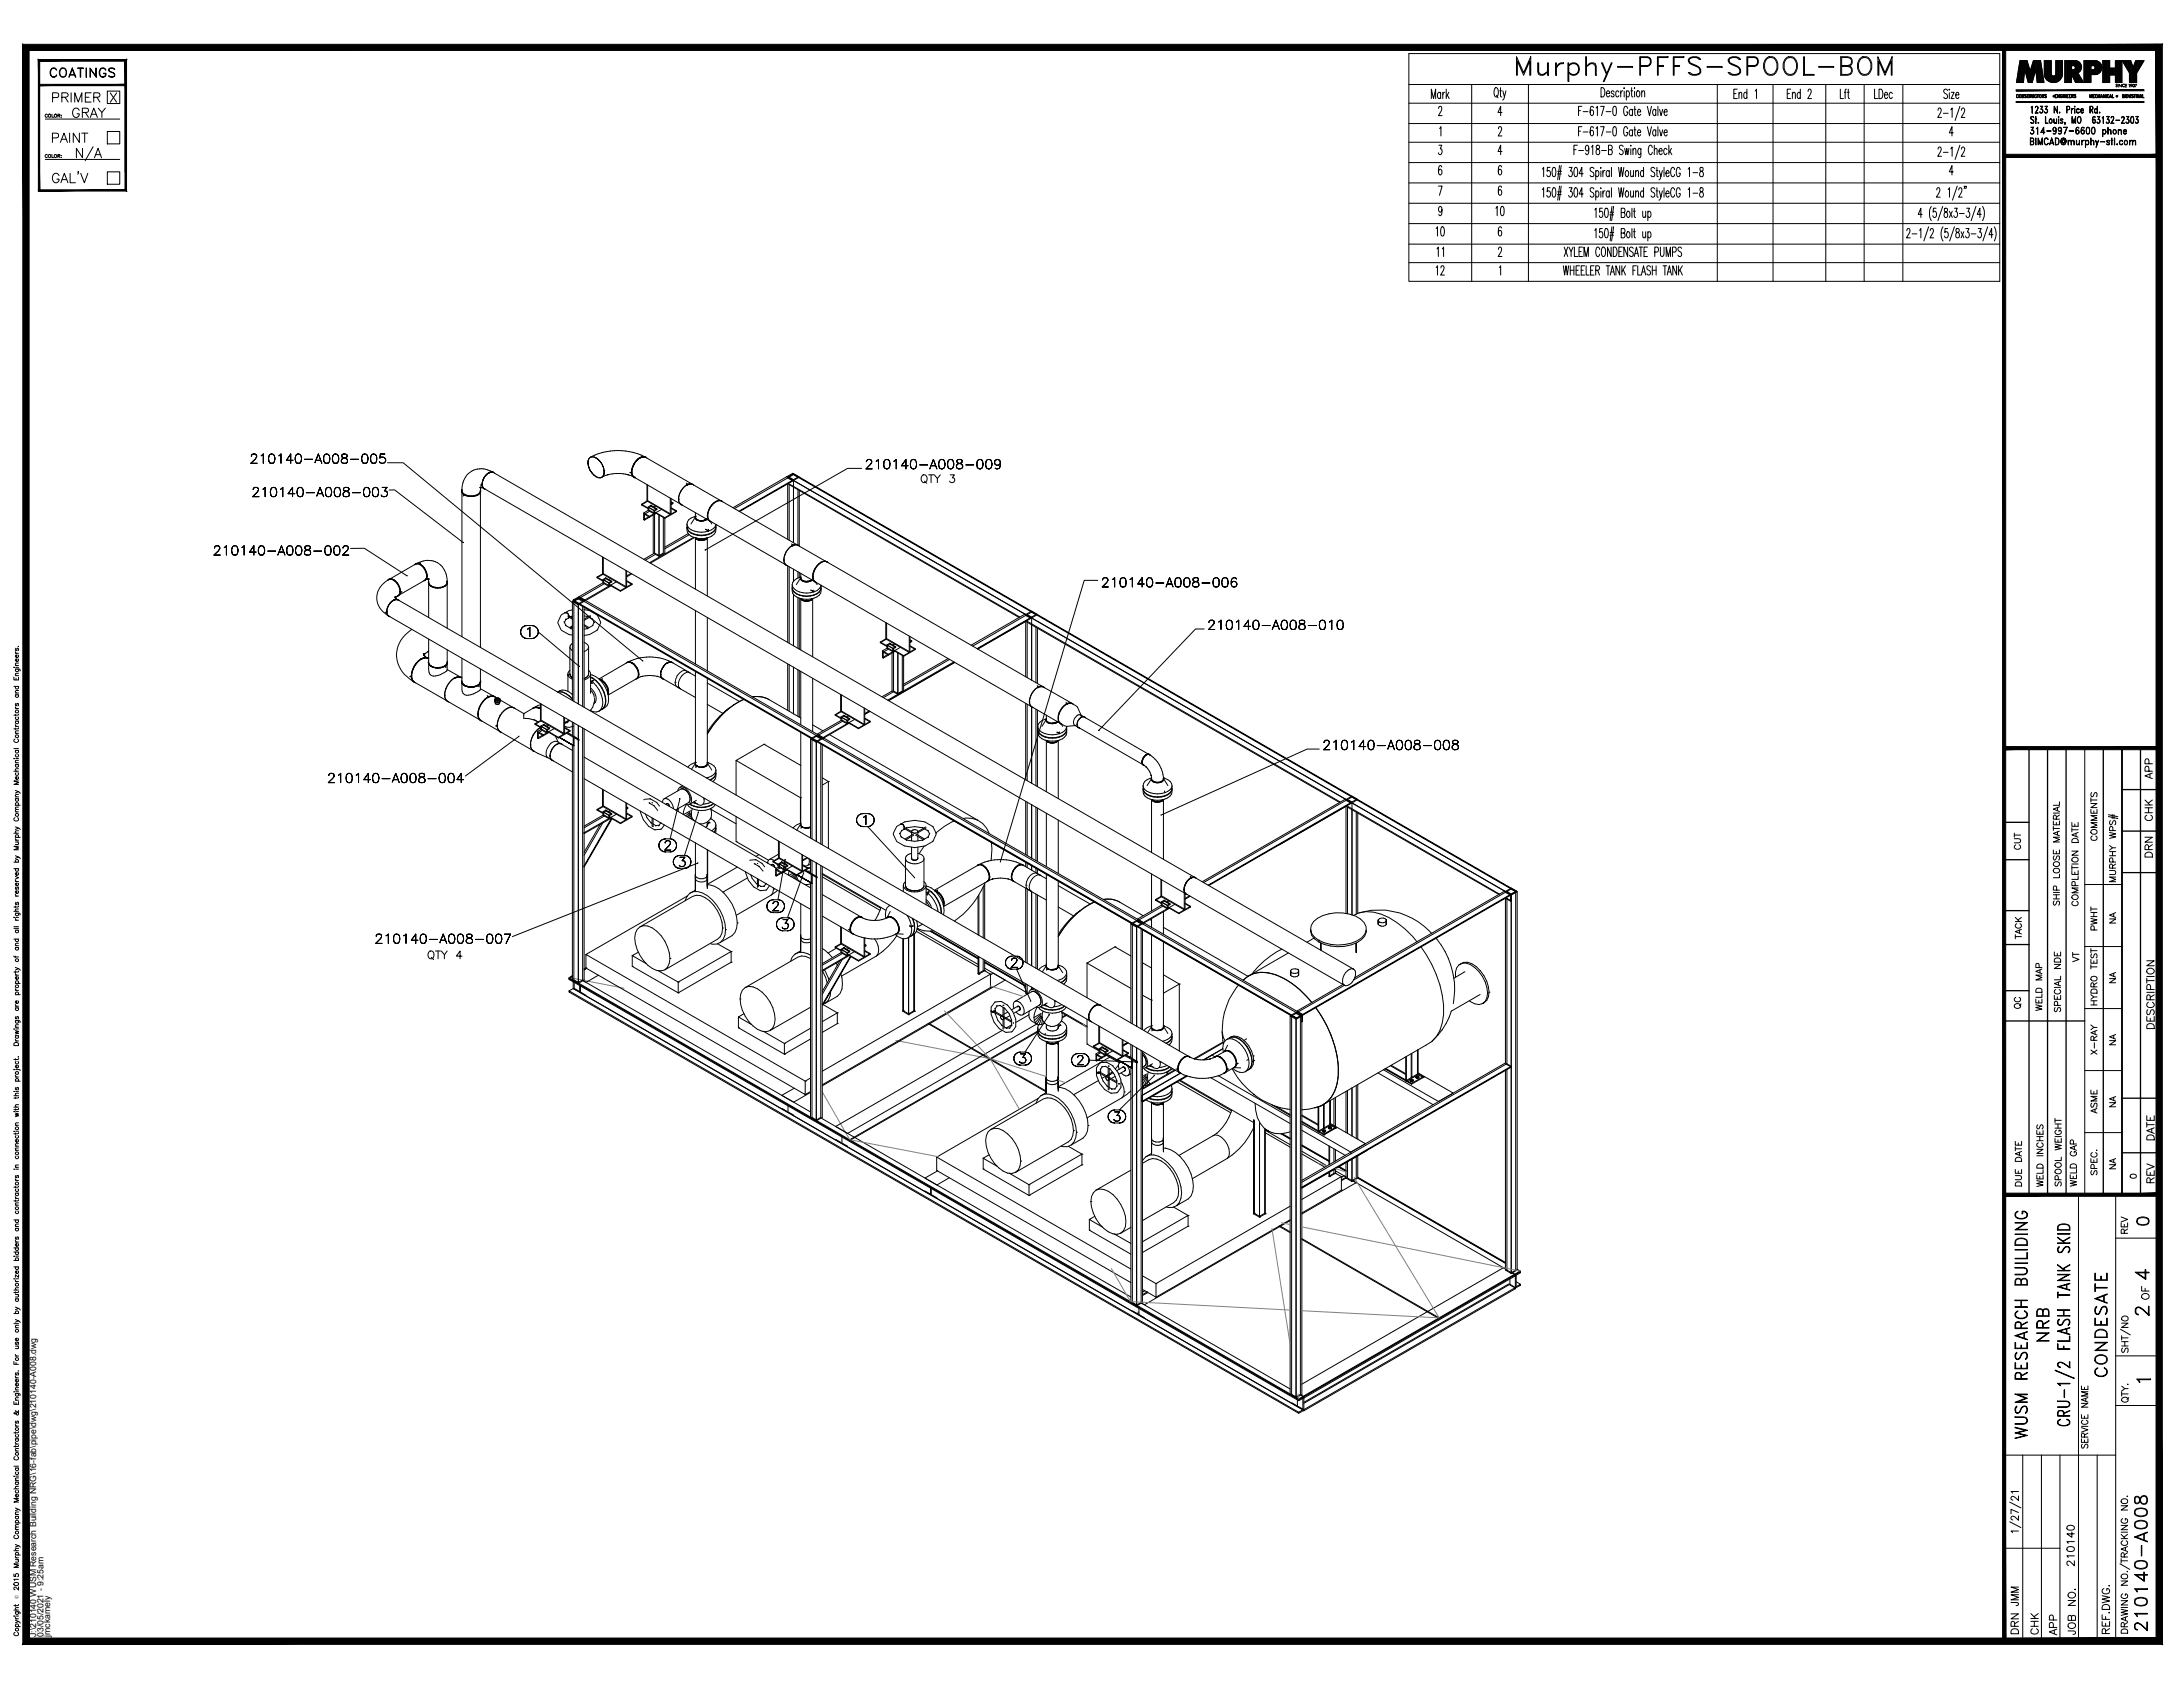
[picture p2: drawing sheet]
<svg xmlns="http://www.w3.org/2000/svg" width="559mm" height="432mm" viewBox="0 0 559 432" stroke-linecap="round" stroke-linejoin="round" font-family="sans-serif">
<defs><g id="words">
<text font-size="10.6" x="387" y="22.2">Murphy-PFFS-SPOOL-BOM</text>
<g font-size="7.1">
<text x="18.3" y="42.3">N/A</text>
<text x="550.7" y="418.7" transform="rotate(-90 550.7 418.7)">210140-A008</text>
</g>
<g font-size="6.6">
<text x="525.3" y="344.7" transform="rotate(-90 525.3 344.7)">NRB</text>
<text x="540.5" y="353.5" transform="rotate(-90 540.5 353.5)">CONDESATE</text>
<text x="520" y="369.4" transform="rotate(-90 520 369.4)">WUSM RESEARCH BUILIDING</text>
</g>
<g font-size="5.7">
<text x="11.6" y="21.2">COATINGS</text>
<text x="12.3" y="27.5">PRIMER</text>
<text x="17.3" y="31.4">GRAY</text>
<text x="12.3" y="37.7">PAINT</text>
<text x="108.3" y="246.9">QTY 4</text>
<text x="545.4" y="328.8">4</text>
<text x="545.4" y="338">2</text>
</g>
<g font-size="5.3">
<text x="385.9" y="56.4" transform="rotate(-90 385.9 56.4)">10</text>
<text x="370.8" y="61.7" transform="rotate(-90 370.8 61.7)">10</text>
<text x="370.8" y="71.6" transform="rotate(-90 370.8 71.6)">12</text>
<text x="234.6" y="124.9">QTY 3</text>
<text x="552.4" y="293.2" transform="rotate(-90 552.4 293.2)">DATE</text>
<text x="552.4" y="304.1" transform="rotate(-90 552.4 304.1)">REV</text>
<text x="545.7" y="314.7">0</text>
<text x="532" y="402.2" transform="rotate(-90 532 402.2)">210140</text>
<text x="522.8" y="419.5" transform="rotate(-90 522.8 419.5)">CHK</text>
<text x="532.3" y="419.5" transform="rotate(-90 532.3 419.5)">JOB NO.</text>
</g>
<g font-size="4.9">
<text x="370.4" y="67" transform="rotate(-90 370.4 67)">11</text>
<text x="551.7" y="200.4" transform="rotate(-90 551.7 200.4)">APP</text>
<text x="551.7" y="211.3" transform="rotate(-90 551.7 211.3)">CHK</text>
<text x="518.2" y="218.7" transform="rotate(-90 518.2 218.7)">CUT</text>
<text x="551.7" y="220.5" transform="rotate(-90 551.7 220.5)">DRN</text>
<text x="542.6" y="237.4" transform="rotate(-90 542.6 237.4)">NA</text>
<text x="533" y="247.3" transform="rotate(-90 533 247.3)">VT</text>
<text x="542.6" y="252.9" transform="rotate(-90 542.6 252.9)">NA</text>
<text x="518.2" y="259.3" transform="rotate(-90 518.2 259.3)">QC</text>
<text x="542.6" y="268.8" transform="rotate(-90 542.6 268.8)">NA</text>
<text x="542.6" y="284.7" transform="rotate(-90 542.6 284.7)">NA</text>
<text x="542.6" y="300.6" transform="rotate(-90 542.6 300.6)">NA</text>
<text x="551" y="333.7" transform="rotate(-90 551 333.7)">OF</text>
<text x="517.5" y="412" transform="rotate(-90 517.5 412)">JMM</text>
<text x="517.5" y="419.5" transform="rotate(-90 517.5 419.5)">DRN</text>
<text x="527.4" y="419.8" transform="rotate(-90 527.4 419.8)">APP</text>
<text x="540.8" y="419.5" transform="rotate(-90 540.8 419.5)">REF.DWG.</text>
</g>
<g font-size="4.4">
<text x="537.6" y="216.3" transform="rotate(-90 537.6 216.3)">COMMENTS</text>
<text x="537.6" y="239.2" transform="rotate(-90 537.6 239.2)">PWHT</text>
<text x="518.2" y="241.7" transform="rotate(-90 518.2 241.7)">TACK</text>
<text x="523.5" y="260" transform="rotate(-90 523.5 260)">WELD MAP</text>
<text x="537.6" y="258.6" transform="rotate(-90 537.6 258.6)">HYDRO TEST</text>
<text x="537.6" y="270.9" transform="rotate(-90 537.6 270.9)">X-RAY</text>
<text x="537.6" y="286.1" transform="rotate(-90 537.6 286.1)">ASME</text>
<text x="518.2" y="304.8" transform="rotate(-90 518.2 304.8)">DUE DATE</text>
<text x="528.5" y="304.8" transform="rotate(-90 528.5 304.8)">SPOOL WEIGHT</text>
<text x="532.3" y="304.8" transform="rotate(-90 532.3 304.8)">WELD GAP</text>
<text x="537.6" y="302" transform="rotate(-90 537.6 302)">SPEC.</text>
<text x="545.4" y="316.8" transform="rotate(-90 545.4 316.8)">REV</text>
</g>
<text font-size="4" x="544" y="302.7">0</text>
<text font-size="3.5" x="545.7" y="354.9">1</text>
<g font-size="2.2">
<text x="9.3" y="419" transform="rotate(-90 9.3 419)">J:\210140 WUSM Research Building NRG\16-fab\pipe\dwg\210140-A008.dwg</text>
<text x="11.2" y="419" transform="rotate(-90 11.2 419)">03/05/2021 - 9:25am</text>
<text x="12.9" y="418.9" transform="rotate(-90 12.9 418.9)">jmckamely</text>
</g>
<text font-size="1.3" x="4.7" y="409.4" transform="rotate(-90 4.7 409.4)">Ó</text>
</g></defs>
<!-- layer: HP-CPD-WELD -->
<g fill="none" stroke="#000" stroke-width=".26">
<path d="M64.2 118.6h1.6h-1.6M64.3 116.8h.1M64.3 116.7l.1-.2-.1 .2M64.4 116.5l.2-.2-.2 .2M64.6 116.3l.2-.1-.2 .1M64.8 116.2h.4h-.4M65.2 116.2l.3 .1-.3-.1M65.4 117.5l-1.2 1.1 1.2-1.1M65.5 116.3l.1 .2-.1-.2M65.6 117.1l-.2 .4 .2-.4M65.6 116.5l.1 .2-.1-.2M65.7 116.7l-.1 .4z"/>
<path d="M66.8 116.7l.3-.2-.3 .2M67.1 116.5l.3-.3-.3 .3M67.4 116.2v2.4v-2.4M68.7 117.2v.4v-.4M68.7 117.6l.2 .6-.2-.6M68.9 116.7l-.2 .5 .2-.5M68.9 118.2l.2 .3-.2-.3M69.1 116.3l-.2 .4 .2-.4M69.1 118.5l.3 .1-.3-.1M69.4 116.2l-.3 .1 .3-.1M69.4 118.6h.3h-.3M69.7 116.2h-.3h.3"/>
<path d="M69.7 118.6l.3-.1-.3 .1M70 116.3l-.3-.1 .3 .1M70 118.5l.2-.3-.2 .3M70.2 116.7l-.2-.4 .2 .4M70.2 118.2l.2-.6-.2 .6M70.2 116.7l.2 .9zM71.4 116.7l.2-.2-.2 .2M71.6 116.5l.3-.3-.3 .3M71.9 116.2v2.4v-2.4M73.3 117.8h1.7h-1.7M74.4 116.2l-1.1 1.6 1.1-1.6M74.4 116.2v2.4v-2.4"/>
<path d="M75.6 117.2v.4v-.4M75.6 117.6l.1 .6-.1-.6M75.7 116.7l-.1 .5 .1-.5M75.7 118.2l.2 .3-.2-.3M75.9 116.3l-.2 .4 .2-.4M75.9 118.5l.3 .1-.3-.1M76.2 116.2l-.3 .1 .3-.1M76.2 118.6h.3h-.3M76.5 116.2h-.3h.3M76.5 118.6l.3-.1-.3 .1M76.8 116.3l-.3-.1 .3 .1M76.8 118.5l.2-.3-.2 .3"/>
<path d="M77 116.7l-.2-.4 .2 .4M77 118.2l.2-.6-.2 .6M77 116.7l.2 .9zM77.9 117.6h2.1h-2.1M80.9 117.8h1.1h-1.1M81.5 116.2l-.9 2.4 .9-2.4M81.5 116.2l.9 2.4-.9-2.4M82.8 117.2v.4v-.4M82.8 117.6l.1 .6-.1-.6M82.9 116.7l-.1 .5 .1-.5M82.9 118.2l.3 .3-.3-.3M83.2 116.3l-.3 .4 .3-.4"/>
<path d="M83.2 118.5l.3 .1-.3-.1M83.5 116.2l-.3 .1 .3-.1M83.5 118.6h.2h-.2M83.7 116.2h-.2h.2M83.7 118.6l.4-.1-.4 .1M84.1 116.3l-.4-.1 .4 .1M84.1 118.5l.2-.3-.2 .3M84.3 116.7l-.2-.4 .2 .4M84.3 118.2l.1-.6-.1 .6M84.3 116.7l.1 .9zM85.1 117.2v.4v-.4M85.1 117.6l.1 .6-.1-.6"/>
<path d="M85.2 116.7l-.1 .5 .1-.5M85.2 118.2l.2 .3-.2-.3M85.4 116.3l-.2 .4 .2-.4M85.4 118.5l.4 .1-.4-.1M85.8 116.2l-.4 .1 .4-.1M85.8 118.6h.2h-.2M86 116.2h-.2h.2M86 118.6l.4-.1-.4 .1M86.4 116.3l-.4-.1 .4 .1M86.4 118.5l.2-.3-.2 .3M86.6 116.7l-.2-.4 .2 .4M86.6 118.2l.1-.6-.1 .6"/>
<path d="M86.6 116.7l.1 .9zM87.4 118.2v-.4v.4M87.4 117.8l.1-.2-.1 .2M87.5 118.4l-.1-.2 .1 .2M87.5 116.5v.3v-.3M87.5 116.8l.1 .2-.1-.2M87.5 117.6l.2-.3-.2 .3M87.6 116.3l-.1 .2 .1-.2M87.6 118.5l-.1-.1 .1 .1M87.6 117l.2 .1-.2-.1M87.7 117.3l.4-.1-.4 .1M87.8 117.1l.5 .1-.5-.1"/>
<path d="M87.9 116.2l-.3 .1 .3-.1M87.9 118.6l-.3-.1 .3 .1M88.1 117.2l.4-.1-.4 .1M88.3 117.2l.3 .1-.3-.1M88.4 118.6h-.5h.5M88.4 116.2h-.5h.5M88.5 117.1l.2-.1-.2 .1M88.6 117.3l.3 .3-.3-.3M88.7 118.5l-.3 .1 .3-.1M88.7 116.3l-.3-.1 .3 .1M88.7 117l.2-.2-.2 .2M88.9 118.4l-.2 .1 .2-.1"/>
<path d="M88.9 116.5l-.2-.2 .2 .2M88.9 117.6v.2v-.2M88.9 116.8v-.3v.3M88.9 118.2v.2v-.2M88.9 117.8v.4v-.4M89.7 117.6h2.1h-2.1M92.6 117.2v.4v-.4M92.6 117.6l.1 .6-.1-.6M92.7 116.7l-.1 .5 .1-.5M92.7 118.2l.2 .3-.2-.3M92.9 116.3l-.2 .4 .2-.4M92.9 118.5l.4 .1-.4-.1"/>
<path d="M93.3 116.2l-.4 .1 .4-.1M93.3 118.6h.2h-.2M93.5 116.2h-.2h.2M93.5 118.6l.4-.1-.4 .1M93.9 116.3l-.4-.1 .4 .1M93.9 118.5l.2-.3-.2 .3M94.1 116.7l-.2-.4 .2 .4M94.1 118.2l.1-.6-.1 .6M94.1 116.7l.1 .9zM94.9 117.2v.4v-.4M94.9 117.6l.1 .6-.1-.6M95 116.7l-.1 .5 .1-.5"/>
<path d="M95 118.2l.2 .3-.2-.3M95.2 116.3l-.2 .4 .2-.4M95.2 118.5l.3 .1-.3-.1M95.5 116.2l-.3 .1 .3-.1M95.5 118.6h.3h-.3M95.8 116.2h-.3h.3M95.8 118.6l.3-.1-.3 .1M96.1 116.3l-.3-.1 .3 .1M96.1 118.5l.3-.3-.3 .3M96.4 116.7l-.3-.4 .3 .4M96.4 118.2v-.6v.6M96.4 116.7v.9z"/>
<path d="M97.2 118.4l-.1-.2 .1 .2M97.2 117.2l.2-.1-.2 .1M97.4 116.2l-.2 1 .2-1M97.4 118.5l-.2-.1 .2 .1M97.4 117.1l.3-.1-.3 .1M97.7 118.6l-.3-.1 .3 .1M97.7 117h.3h-.3M98 118.6h-.3h.3M98 117l.4 .1-.4-.1M98.4 118.5l-.4 .1 .4-.1M98.4 117.1l.2 .2-.2-.2M98.5 116.2h-1.1h1.1"/>
<path d="M98.6 118.2l-.2 .3 .2-.3M98.6 117.3l.1 .4-.1-.4M98.7 117.7l-.1 .5zM99.2 118.4h4l61.3 50.7M150.6 119.1l.2 .7-.2-.7M150.8 119.8l.3 .7-.3-.7M153.1 117.6l-.5-.4 .5 .4M153.6 118.1l-.5-.5 .5 .5M154.1 118.7l-.5-.6 .5 .6M154.4 119.5l-.3-.8 .3 .8M162.7 118.1a3.7 3.7 0 0 0-.8 3.8l.7 .4M162.8 118.1l.5-.5-.5 .5"/>
<path d="M162.8 118.1a3.4 3.4 0 0 0-.8 3.7l.3 .3M163.3 117.6l.5-.4-.5 .4M163.8 117.2l1-.3zM163.9 117.2l.5-.2 .9 .1 11.7 6.7M163.9 117.2h.1M164.8 116.9l-1.1 .2-.5 .5M164.8 116.8l.8 .4M164.8 116.8a2.58 2.58 0 0 0-2.1 1.3M164.8 116.9l.5 .2M165 116.9a14.9 14.9 0 0 0-14.2 .4l-.3 1.1 .1 .7a1.39 1.39 0 0 1 .2-1.8 1.39 1.39 0 0 1 1.8-.1M165.1 116.9l.2 .2-.5-.2 .5 .2M220.6 119.9h-3.6l-36.4 20.9"/>
<path d="M221.8 118.2h.1M221.8 118.1l.1-.2-.1 .2M221.9 117.9l.1-.2-.1 .2M222 117.7l.2-.1-.2 .1M222.2 117.6h.5h-.5M222.7 117.6l.2 .1-.2-.1M222.8 118.9l-1.1 1.1 1.1-1.1M222.9 117.7l.2 .2-.2-.2M223.1 118.5l-.3 .4 .3-.4M223.1 117.9v.2v-.2M223.1 118.1v.4zM224.3 118.1l.2-.2-.2 .2"/>
<path d="M224.5 117.9l.4-.3-.4 .3M224.9 117.6v2.4v-2.4M226.2 118.7v.3v-.3M226.2 119l.1 .5-.1-.5M226.3 118.1l-.1 .6 .1-.6M226.3 119.5l.3 .4-.3-.4M226.6 117.7l-.3 .4 .3-.4M226.6 119.9l.3 .1-.3-.1M226.9 117.6l-.3 .1 .3-.1M227.1 117.6h-.2h.2M227.5 117.7l-.4-.1 .4 .1M227.5 119.9l.2-.4-.2 .4"/>
<path d="M227.7 118.1l-.2-.4 .2 .4M227.7 119.5l.1-.5-.1 .5M227.7 118.1l.1 .9zM228.8 118.1l.3-.2-.3 .2M229.1 117.9l.3-.3-.3 .3M229.4 117.6v2.4v-2.4M230.8 119.2h1.7h-1.7M231.9 117.6l-1.1 1.6 1.1-1.6M231.9 117.6v2.4v-2.4M233 118.7v.3v-.3M233.1 118.1l-.1 .6 .1-.6M233.4 117.7l-.3 .4 .3-.4"/>
<path d="M233.7 117.6l-.3 .1 .3-.1M233.9 117.6h-.2h.2M234.3 117.7l-.4-.1 .4 .1M234.5 118.1l-.2-.4 .2 .4M234.5 118.1l.1 .9zM238.9 117.6l-.9 2.4 .9-2.4M238.9 117.6l.9 2.4-.9-2.4M240.3 118.7v.3v-.3M240.4 118.1l-.1 .6 .1-.6M240.6 117.7l-.2 .4 .2-.4M241 117.6l-.4 .1 .4-.1M241.2 117.6h-.2h.2"/>
<path d="M241.6 117.7l-.4-.1 .4 .1M241.8 118.1l-.2-.4 .2 .4M241.8 118.1l.1 .9zM242.6 118.7v.3v-.3M242.7 118.1l-.1 .6 .1-.6M242.9 117.7l-.2 .4 .2-.4M243.2 117.6l-.3 .1 .3-.1M243.5 117.6h-.3h.3M243.8 117.7l-.3-.1 .3 .1M244 118.1l-.2-.4 .2 .4M244 118.1l.1 .9zM244.9 117.9v.3v-.3"/>
<path d="M244.9 118.2l.2 .2-.2-.2M244.9 119l.3-.3-.3 .3M245.1 117.7l-.2 .2 .2-.2M245.1 118.4l.2 .1-.2-.1M245.2 118.7h.3h-.3M245.3 118.5l.4 .2-.4-.2M245.4 117.6l-.3 .1 .3-.1M245.5 118.7l.5-.2-.5 .2M245.7 118.7h.4h-.4M245.8 117.6h-.4h.4M246 118.5l.2-.1-.2 .1M246.1 118.7l.2 .3-.2-.3"/>
<path d="M246.2 117.7l-.4-.1 .4 .1M246.2 118.4l.1-.2-.1 .2M246.3 117.9l-.1-.2 .1 .2M246.3 118.2v-.3v.3M247.2 119h2.1h-2.1M250.1 118.7v.3v-.3M250.1 119v.5v-.5M250.1 118.1v.6v-.6M250.1 119.5l.3 .4-.3-.4M250.4 117.7l-.3 .4 .3-.4M250.4 119.9l.3 .1-.3-.1M250.7 117.6l-.3 .1 .3-.1"/>
<path d="M251 117.6h-.3h.3M251.3 117.7l-.3-.1 .3 .1M251.3 119.9l.2-.4-.2 .4M251.5 118.1l-.2-.4 .2 .4M251.5 119.5l.1-.5-.1 .5M251.5 118.1l.1 .9zM252.3 118.7v.3v-.3M252.3 119l.1 .5-.1-.5M252.4 118.1l-.1 .6 .1-.6M252.4 119.5l.2 .4-.2-.4M252.6 117.7l-.2 .4 .2-.4M252.6 119.9l.4 .1-.4-.1"/>
<path d="M253 117.6l-.4 .1 .4-.1M253.2 117.6h-.2h.2M253.6 117.7l-.4-.1 .4 .1M253.6 119.9l.2-.4-.2 .4M253.8 118.1l-.2-.4 .2 .4M253.8 119.5l.1-.5-.1 .5M253.8 118.1l.1 .9zM254.6 118.4h.1M254.6 118.3l.1-.4-.1 .4M254.7 118.7l-.1-.3 .1 .3M254.7 117.9l.2-.2-.2 .2M254.7 119.7l.4 .3z"/>
<path d="M254.9 119l-.2-.3 .2 .3M254.9 117.7l.4-.1-.4 .1M255.3 119.1l-.4-.1 .4 .1M255.3 117.6h.1M255.4 119.1h.1M255.4 117.6l.3 .1-.3-.1M255.7 119l-.3 .1 .3-.1M255.7 119.9l-.3 .1 .3-.1M255.7 117.7l.2 .2-.2-.2M255.9 118.7l-.2 .3 .2-.3M255.9 119.5l-.2 .4 .2-.4M255.9 117.9v.8z"/>
<path d="M256.1 118.4l-.2 1.1zM55 140l.1-.2-.1 .2M55.1 139.8l.3-.1-.3 .1M55.4 139.7h.4h-.4M55.8 139.7l.2 .1-.2-.1M56 139.8l.1 .2-.1-.2M56.1 140l.2 .2-.2-.2M58 139.7v2.4v-2.4M59.6 139.8l-.2 .4 .2-.4M60 139.7l-.4 .1 .4-.1M60.2 139.7h-.2h.2M60.6 139.8l-.4-.1 .4 .1"/>
<path d="M62.5 139.7v2.4v-2.4M64.7 127.1h1.6h-1.6M64.8 125.3h.1M64.8 125.2l.1-.2-.1 .2M64.9 125l.1-.1-.1 .1M65 139.7l-1.1 1.6 1.1-1.6M65 139.7v2.4v-2.4M65 124.9l.2-.1-.2 .1M65.2 124.8h.5h-.5M65.7 124.8l.3 .1-.3-.1M65.8 126l-1.1 1.1 1.1-1.1M66 124.9h.1"/>
<path d="M66 125.6l-.2 .4 .2-.4M66 125l.2 .2-.2-.2M66.2 125.2l-.2 .4zM66.5 139.8l-.2 .4 .2-.4M66.8 139.7l-.3 .1 .3-.1M67.1 139.7h-.3h.3M67.3 125.2l.2-.1-.2 .1M67.4 139.8l-.3-.1 .3 .1M67.5 125.1l.4-.3-.4 .3M67.9 124.8v2.3v-2.3M69.2 125.8v.3v-.3M69.2 126.1l.1 .6-.1-.6"/>
<path d="M69.3 125.2l-.1 .6 .1-.6M69.3 126.7l.3 .3-.3-.3M69.6 124.9l-.3 .3 .3-.3M69.6 127l.3 .1-.3-.1M69.9 124.8l-.3 .1 .3-.1M69.9 127.1h.2h-.2M70.1 124.8h-.2h.2M70.1 127.1l.4-.1-.4 .1M70.5 124.9l-.4-.1 .4 .1M70.5 127l.2-.3-.2 .3M70.7 125.2l-.2-.3 .2 .3M70.7 126.7l.1-.6-.1 .6"/>
<path d="M70.7 125.2l.1 .9zM71.8 125.2l.3-.1-.3 .1M72.1 125.1l.3-.3-.3 .3M72.1 139.7l-1 2.4 1-2.4M72.1 139.7l.8 2.4-.8-2.4M72.4 124.8v2.3v-2.3M73.7 126.4h1.8h-1.8M73.7 139.8l-.2 .4 .2-.4M74.1 139.7l-.4 .1 .4-.1M74.3 139.7h-.2h.2M74.6 139.8l-.3-.1 .3 .1M74.9 124.8l-1.2 1.6 1.2-1.6"/>
<path d="M74.9 124.8v2.3v-2.3M76 139.8l-.2 .4 .2-.4M76 125.8v.3v-.3M76 126.1l.2 .6-.2-.6M76.2 125.2l-.2 .6 .2-.6M76.2 126.7l.2 .3-.2-.3M76.3 139.7l-.3 .1 .3-.1M76.4 124.9l-.2 .3 .2-.3M76.4 127l.3 .1-.3-.1M76.6 139.7h-.3h.3M76.7 124.8l-.3 .1 .3-.1M76.7 127.1h.2h-.2"/>
<path d="M76.9 124.8h-.2h.2M76.9 127.1l.4-.1-.4 .1M76.9 139.8l-.3-.1 .3 .1M77.3 124.9l-.4-.1 .4 .1M77.3 127l.2-.3-.2 .3M77.5 125.2l-.2-.3 .2 .3M77.5 126.7l.1-.6-.1 .6M77.5 125.2l.1 .9zM78.1 139.8v.2v-.2M78.4 126.1h2.1h-2.1M78.5 139.7l-.4 .1 .4-.1M79 139.7h-.5h.5"/>
<path d="M79.3 139.8l-.3-.1 .3 .1M81.4 126.4h1.1h-1.1M81.9 124.8l-.9 2.3 .9-2.3M81.9 124.8l.9 2.3-.9-2.3M83.3 125.8v.3v-.3M83.3 126.1l.1 .6-.1-.6M83.4 125.2l-.1 .6 .1-.6M83.4 126.7l.3 .3-.3-.3M83.5 139.8l-.2 .4 .2-.4M83.7 124.9l-.3 .3 .3-.3M83.7 127l.3 .1-.3-.1M83.8 139.7l-.3 .1 .3-.1"/>
<path d="M84 124.8l-.3 .1 .3-.1M84 127.1h.2h-.2M84.1 139.7h-.3h.3M84.2 124.8h-.2h.2M84.2 127.1l.3-.1-.3 .1M84.4 139.8l-.3-.1 .3 .1M84.5 124.9l-.3-.1 .3 .1M84.5 127l.3-.3-.3 .3M84.8 125.2l-.3-.3 .3 .3M84.8 126.7l.1-.6-.1 .6M84.8 125.2l.1 .9zM85.6 125.8v.3v-.3"/>
<path d="M85.6 126.1l.1 .6-.1-.6M85.7 125.2l-.1 .6 .1-.6M85.7 126.7l.2 .3-.2-.3M85.8 139.8l-.2 .4 .2-.4M85.9 124.9l-.2 .3 .2-.3M85.9 127l.3 .1-.3-.1M86.1 139.7l-.3 .1 .3-.1M86.2 124.8l-.3 .1 .3-.1M86.2 127.1h.3h-.3M86.3 139.7h-.2h.2M86.5 124.8h-.3h.3M86.5 127.1l.3-.1-.3 .1"/>
<path d="M86.7 139.8l-.4-.1 .4 .1M86.8 124.9l-.3-.1 .3 .1M86.8 127l.2-.3-.2 .3M87 125.2l-.2-.3 .2 .3M87 126.7l.2-.6-.2 .6M87 125.2l.2 .9zM87.8 126.7v-.3v.3M87.8 126.4l.1-.3-.1 .3M87.9 126.9l-.1-.2 .1 .2M87.9 125.1v.2v-.2M87.9 125.3l.2 .3-.2-.3M87.9 126.1l.3-.2-.3 .2"/>
<path d="M87.9 140l.1-.2-.1 .2M88 139.8l.3-.1-.3 .1M88.1 124.9l-.2 .2 .2-.2M88.1 127l-.2-.1 .2 .1M88.1 125.6h.2h-.2M88.2 125.9l.3-.1-.3 .1M88.3 125.6l.4 .2-.4-.2M88.3 139.7h.4h-.4M88.4 124.8l-.3 .1 .3-.1M88.4 127.1l-.3-.1 .3 .1M88.5 125.8l.5-.2-.5 .2M88.7 125.8l.4 .1-.4-.1"/>
<path d="M88.7 139.7l.2 .1-.2-.1M88.9 127.1h-.5h.5M88.9 124.8h-.5h.5M88.9 139.8l.2 .2-.2-.2M89 125.6h.2h-.2M89.1 125.9l.2 .2-.2-.2M89.1 140l.1 .2-.1-.2M89.2 127l-.3 .1 .3-.1M89.2 124.9l-.3-.1 .3 .1M89.2 125.6l.1-.3-.1 .3M89.3 126.9l-.1 .1 .1-.1M89.3 125.1l-.1-.2 .1 .2"/>
<path d="M89.3 126.1l.1 .3-.1-.3M89.3 125.3v-.2v.2M89.4 126.7l-.1 .2 .1-.2M89.4 126.4v.3v-.3M90.2 126.1h2h-2M93 125.8v.3v-.3M93 126.1l.2 .6-.2-.6M93.2 125.2l-.2 .6 .2-.6M93.2 126.7l.2 .3-.2-.3M93.4 124.9l-.2 .3 .2-.3M93.4 127l.3 .1-.3-.1M93.7 124.8l-.3 .1 .3-.1"/>
<path d="M93.7 127.1h.2h-.2M93.9 124.8h-.2h.2M93.9 127.1l.4-.1-.4 .1M94.3 124.9l-.4-.1 .4 .1M94.3 127l.2-.3-.2 .3M94.5 125.2l-.2-.3 .2 .3M94.5 126.7l.2-.6-.2 .6M94.5 125.2l.2 .9zM95.3 125.8v.3v-.3M95.3 126.1l.1 .6-.1-.6M95.4 125.2l-.1 .6 .1-.6M95.4 126.7l.3 .3-.3-.3"/>
<path d="M95.7 124.9l-.3 .3 .3-.3M95.7 127l.3 .1-.3-.1M96 124.8l-.3 .1 .3-.1M96 127.1h.2h-.2M96.2 124.8h-.2h.2M96.2 127.1l.4-.1-.4 .1M96.6 124.9l-.4-.1 .4 .1M96.6 127l.2-.3-.2 .3M96.8 125.2l-.2-.3 .2 .3M96.8 126.7l.1-.6-.1 .6M96.8 125.2l.1 .9zM97.6 126.7l.2 .3z"/>
<path d="M97.8 124.8h1.3h-1.3M97.8 127l.7 .1zM98.4 125.6h.3h-.3M98.7 125.6l.2 .2-.2-.2M98.8 127l-.3 .1 .3-.1M98.9 125.8l.2 .1-.2-.1M99.1 124.8l-.7 .8 .7-.8M99.1 126.8l-.3 .2 .3-.2M99.1 125.9l.1 .3-.1-.3M99.2 126.2l-.1 .6zM99.6 125.4h1.4l17.5 13.5M118.2 125.6l.3 .8"/>
<path d="M118.2 125.3v.4M118.2 125.9v-.2l.1 .3M118.2 125.9l.3 .4M118.2 126v37M118.5 126.3a3.4 3.4 0 0 0 2.7 .7M118.5 126.4l.4 .3M118.5 138.8h.1M118.5 126.3l.4 .2M118.9 126.7l1.1 .3M118.9 126.5h.1M118.9 126.5a3.6 3.6 0 0 0 3.4 0M118.9 126.7l-.4 .3"/>
<path d="M118.9 126.5l-.4 .2M120 127h1.2M122.3 126.5h.1M122.7 126.3l-.4 .2M123 125.3a1.23 1.23 0 0 1-1.2 1.6l-.6 .1M123 125.9v-.2l-.1 .3M123 126v39.7M123 125.1l-.3 1.3-.4 .3-1.1 .3M123 124.8l-.1 .1M123.1 124.7l.6 .2M123.4 124h.1M123.4 124l-.5 .1"/>
<path d="M123.4 124.8l-.5-.1 .2 .1-.1 .3 .1-.2M123.5 124l-.3 .3M123.6 122.9a1.7 1.7 0 0 0 .4 2.2M123.7 122.9a1.65 1.65 0 0 0 .3 2.2M123.7 122.9a1.81 1.81 0 0 0 .2 2.2l-.2-.1M123.9 125.1l.3 .1M123.9 122.3l-.2 .6M124 125.1l179.3 103.5M124.2 121.8l.5-.4-.8 .9zM124.7 121.4l.4-.4 .8-.2-.8 .2zM125.2 121.1l.8-.2 .4 .1 179.3 103.5M125.2 121h.1"/>
<path d="M125.9 120.8l.4 .1-.4-.1M126 120.7a5.1 5.1 0 0 0-5.4 0 5.1 5.1 0 0 0-2.4 4.9l.1-.2 .2 1M126 120.7v.1M126.2 120.8l.1 .1M126.6 121.1l-.2-.2a1.02 1.02 0 0 0-1.3 .1l-.9 .8-.6 1.1M151.1 120.5l.5 .6-.5-.6M151.6 121.1l.5 .5-.5-.5M152.1 121.6l.5 .4-.5-.4M152.6 122l1 .3M154.6 120.1l-.2-.6 .2 .6M154.6 120.1v1.3zM154.6 121.4l-.5 .8-.5 .1"/>
<path d="M155.6 121.5h.2l-2.2 .8M155.7 121.5a10.3 10.3 0 0 1 5 0M160.8 121.5h-.2l1.5 .5M161.7 120.8h.1M161.7 120.8l-.5 .1M161.7 120.9h.1M161.8 120.8l-.3 .3M162.1 122l.2 .2a2.56 2.56 0 0 1 0-3.5 2.56 2.56 0 0 0 0 3.5M162.3 122.2l.3 .1M162.3 122.2h.1M162.4 122.2l11.7 6.7M164.2 129.1v.1"/>
<path d="M164.8 133l.2 .1 1.2-.7-1.2-.8v1.5M164.8 131.3l1.4 .9M165.6 124v4.2M165.7 128.3l-1.5 .9 1.7 1M165.8 124.2v3.9l6 3.5 1.4-.8-1.4-.8M165.9 130l-1.7-.9 1.4-.9 6 3.5-1.4 .8M165.9 129.8l1.5 .8v.9l-1.5-.9zM166.1 129.9l1.5 .9v.6M166.3 130.9l-1.3 .7M166.6 129.6l-.5 .3v.6M166.6 129.3l1.5 .9v.2l-1.5-.8zM166.6 129.3l-.7 .5"/>
<path d="M167.4 131.5l.2-.1-1.5-.9-1.3 .8v1.7l1.3-.7M167.6 131l2.6 1.5v9.1l-1.5 .8M167.6 131.6v10l1.1 .6v-10.4v10.6l-1.5-.8v-9.8M167.8 129.5l-.4 .3M168 131.4l-1.8 1v-.2M168.1 130.2l-.7 .4M168.1 130.4l-.5 .4M169.3 130.4l-3.1 1.8M169.8 132.5v9.1l-1.1 .6M171.6 127.5v4.2M171.8 130.1l1.4 .8-3 1.8-2.6-1.6M171.8 129l.5-.3v.2l-.5 .3"/>
<path d="M171.8 127.6v4M171.8 128.4l.5 .3M171.8 128.7l.5 .2M173.2 130.8v.1M173.7 127.7h.1M173.8 127.8h.1M174.3 129.2l.4 .1M174.3 129.1l7.2 4.1M175.7 123.7l.1 .4M175.8 124.1a4 4 0 0 0-1.8 4.7l.3 .3-.1-.1M175.9 134.1a2.13 2.13 0 0 0 1.8 1.8 5 5 0 0 0 5.4-1.2l.1-.5M175.9 134.9v.1"/>
<path d="M175.9 124.1h.1M176 123.8l-.1 .4 .5-.2h1l7 4.1M176.2 136.6l-6 3.4M176.4 136.9l-6.2 3.6M177.1 123.9l.2 .1M177.3 124a1.42 1.42 0 0 0-1.5 .1M177.5 137.5l-11.2 6.5M177.6 124.2a1.25 1.25 0 0 0-1.8-.1 4 4 0 0 0-1.9 4.7l.5 .4M177.8 137.6l-11.3 6.5M178 132.4l.1-.2v.4l.4 .4 1.5 .2-.5 .1M178 132.2a2.28 2.28 0 0 0-2.2 2.1 2.28 2.28 0 0 0 1.9 2.4 5 5 0 0 0 5.4-1.3l.2-1.2M178 132.1v.6l.8 .6"/>
<path d="M178 132.1h.1M178 137.7h.1M178 137.7l.8 .6h.7l-1.1-.2-.3-.4 .7 .4 1.2 .1M178 131.2v1.2M178 137.7v13.1M178.1 132.4l.1 .5 .6 .3M178.1 132.4a1.37 1.37 0 0 0 1.9 .9l-1.2-.1M178.2 137.7l.6 .4 1.2 .1-1.2-.1zM178.5 133h.1M178.5 138h.1M179.5 138.3l1.2-.2zM180 133.2l.6-.2z"/>
<path d="M180 133.3l.3-.1-.3 .1M180 138.2l.6-.2zM180 133.3l-1.2-.1-.6-.4-.2-.4-1.1 1.7M180.3 133.2l.3-.1-.3 .1M180.6 133.1l.2-.2-.2 .2M180.6 133h.1M180.6 138l.3-.3zM180.6 138h.1M180.7 133.1l-1.2 .3-.7-.1M180.8 132.8l-.2 .2 .2-.2M180.8 132.9h.1M180.9 132.9l-.2 .2"/>
<path d="M181 137.7l-.4 .4M181.1 132h.1M181.1 137.7v14.8M181.1 137.7l-.4 .4M181.2 132.1h.1M181.4 135.5v.4l-.8-.4 .8 .4M181.7 133.4l19.3 11.1M182.1 133.6l-.3-.1 .4 .6M183.2 128.4a4 4 0 0 0-1.8 4.7l.3 .3-.1-.1M183.2 128.4a1.27 1.27 0 0 1 1.6-.1 2.61 2.61 0 0 0-3 1.7 2.62 2.62 0 0 0 0 3.5 1.5 1.5 0 0 1-.7-1.5M183.2 128.4a4.6 4.6 0 0 0-2.1 3.6M183.2 134.9a2.53 2.53 0 0 1-2.7 2.1 4.4 4.4 0 0 1-4.5-1.5l-.1-.5a2.19 2.19 0 0 0 1.8 2.6 4.9 4.9 0 0 0 5.4-1.3l.2-1.3"/>
<path d="M183.3 128.4h.1M183.4 134.4l-.1 .1M184.5 128.2l.2 .1M184.7 128.3a1.33 1.33 0 0 0-1.5 .1M184.8 128.3l.2 .1M184.8 128.3l19.2 11.1M189.1 130.9l13.8-8v.2l-13.6 7.8M201.4 122l185.3 106.9v1.8M201.4 122l-13.8 8M201.4 122l1.5 .9M201.6 122.1l1.5 .9M201.6 138v-14.2l59.3 34.3"/>
<path d="M201.6 122.1h.4M201.6 122.1l1.5-.9 1.5 .9-1.5 .9M201.8 123.7l59.3 34.2M202 124.1v14.2M202 122.1l1.1-.6 1.2 .6-1.2 .7zM202.6 139.2l.1 .5M202.8 139.7h.1M202.9 139.4l-.1 .3 1.1-.3 .4 .2 7.1 4.1M202.9 121.4l-1.3 .7 185.2 107v1.5M202.9 121.2l185.3 106.9v.2l-185.3-106.9zM202.9 123.1l-1.3-.8-13.6 7.9M202.9 121.2l-1.5 .8"/>
<path d="M203.1 123v15.9M204 139.4l.2 .1M204.3 139.6a1.96 1.96 0 0 0-2.6 1l-.4 .6M204.3 125.3v14.2M204.6 139.7a1.3 1.3 0 0 0-1.9 0l-.5 .3-.9 1.2M204.6 125.6v14.2M221.7 120h1.6h-1.6M226.9 120h.2h-.2M227.1 120l.4-.1-.4 .1M250.7 120h.3h-.3M251 120l.3-.1-.3 .1M253 120h.2h-.2"/>
<path d="M253.2 120l.4-.1-.4 .1M255.4 120h-.3h.3M54.8 142.1h1.6h-1.6M54.9 140.3h.1M54.9 140.2l.1-.2-.1 .2M55.9 141l-1.1 1.1 1.1-1.1M56.1 140.6l-.2 .4 .2-.4M56.3 140.2l-.2 .4zM57.4 140.2l.2-.2-.2 .2M57.6 140l.4-.3-.4 .3M59.3 140.7v.4v-.4M59.3 141.1l.1 .5-.1-.5"/>
<path d="M59.4 140.2l-.1 .5 .1-.5M59.4 141.6l.2 .4-.2-.4M59.6 142l.4 .1-.4-.1M60 142.1h.2h-.2M60.2 142.1l.4-.1-.4 .1M60.6 142l.2-.4-.2 .4M60.8 140.2l-.2-.4 .2 .4M60.8 141.6l.1-.5-.1 .5M60.8 140.2l.1 .9zM61.9 140.2l.2-.2-.2 .2M62.1 140l.4-.3-.4 .3M63.9 141.3h1.7h-1.7"/>
<path d="M66.1 140.7v.4v-.4M66.1 141.1l.2 .5-.2-.5M66.3 140.2l-.2 .5 .2-.5M66.3 141.6l.2 .4-.2-.4M66.5 142l.3 .1-.3-.1M66.8 142.1h.3h-.3M67.1 142.1l.3-.1-.3 .1M67.4 142l.2-.4-.2 .4M67.6 140.2l-.2-.4 .2 .4M67.6 141.6l.1-.5-.1 .5M67.6 140.2l.1 .9zM68.5 141.1h2.1h-2.1"/>
<path d="M71.5 141.3h1.1h-1.1M73.4 140.7v.4v-.4M73.4 141.1l.1 .5-.1-.5M73.5 140.2l-.1 .5 .1-.5M73.5 141.6l.2 .4-.2-.4M73.7 142l.4 .1-.4-.1M74.1 142.1h.2h-.2M74.3 142.1l.3-.1-.3 .1M74.6 142l.3-.4-.3 .4M74.9 140.2l-.3-.4 .3 .4M74.9 141.6l.1-.5-.1 .5M74.9 140.2l.1 .9z"/>
<path d="M75.6 140.7v.4v-.4M75.6 141.1l.2 .5-.2-.5M75.8 140.2l-.2 .5 .2-.5M75.8 141.6l.2 .4-.2-.4M76 142l.3 .1-.3-.1M76.3 142.1h.3h-.3M76.6 142.1l.3-.1-.3 .1M76.9 142l.2-.4-.2 .4M77.1 140.2l-.2-.4 .2 .4M77.1 141.6l.2-.5-.2 .5M77.1 140.2l.2 .9zM77.9 141.6v-.3v.3"/>
<path d="M77.9 141.3l.2-.2-.2 .2M78.1 141.9l-.2-.3 .2 .3M78.1 140v.3v-.3M78.1 140.3v.2v-.2M78.1 141.1l.2-.3-.2 .3M78.1 142v-.1v.1M78.1 140.5l.3 .1-.3-.1M78.3 140.8l.3-.1-.3 .1M78.4 140.6l.4 .1-.4-.1M78.5 142.1l-.4-.1 .4 .1M78.6 140.7l.5-.1-.5 .1M78.8 140.7l.4 .1-.4-.1"/>
<path d="M79 142.1h-.5h.5M79.1 140.6l.2-.1-.2 .1M79.2 140.8l.2 .3-.2-.3M79.3 142l-.3 .1 .3-.1M79.3 140.5l.1-.2-.1 .2M79.4 141.9l-.1 .1 .1-.1M79.4 140l-.1-.2 .1 .2M79.4 141.1l.1 .2-.1-.2M79.4 140.3v-.3v.3M79.5 141.6l-.1 .3 .1-.3M79.5 141.3v.3v-.3M80.3 141.1h2h-2"/>
<path d="M83.1 140.7v.4v-.4M83.1 141.1l.2 .5-.2-.5M83.3 140.2l-.2 .5 .2-.5M83.3 141.6l.2 .4-.2-.4M83.5 142l.3 .1-.3-.1M83.8 142.1h.3h-.3M84.1 142.1l.3-.1-.3 .1M84.4 142l.2-.4-.2 .4M84.6 140.2l-.2-.4 .2 .4M84.6 141.6l.2-.5-.2 .5M84.6 140.2l.2 .9zM85.4 140.7v.4v-.4"/>
<path d="M85.4 141.1l.2 .5-.2-.5M85.6 140.2l-.2 .5 .2-.5M85.6 141.6l.2 .4-.2-.4M85.8 142l.3 .1-.3-.1M86.1 142.1h.2h-.2M86.3 142.1l.4-.1-.4 .1M86.7 142l.2-.4-.2 .4M86.9 140.2l-.2-.4 .2 .4M86.9 141.6l.1-.5-.1 .5M86.9 140.2l.1 .9zM87.7 142.1h1.6h-1.6M87.8 140.3h.1"/>
<path d="M87.8 140.2l.1-.2-.1 .2M88.8 141l-1.1 1.1 1.1-1.1M89.1 140.6l-.3 .4 .3-.4M89.2 140.2l-.1 .4zM89.7 140.4l3.6-.1 10.8 7.1M99 156.6h.1M99 156.6l-.5 .1M99.1 156.7h.1M99.1 156.6l-.3 .3M99.2 157.5l.7 .4M99.2 157.5h.1M99.5 154.9a2.18 2.18 0 0 0 0 2.7h-.1"/>
<path d="M99.5 154.9a2.69 2.69 0 0 0-.3 2.6M99.5 148.3l.4-.1 .9 .2M99.5 157.7l.2 .1M99.6 157.7l179.3 103.5M99.7 148.2l-.1 .1M99.8 148.2a3.1 3.1 0 0 1 2.5 2.6l-.1 1.4M99.9 154.4a2.52 2.52 0 0 0-.4 3.2l.1 .1M99.9 154.4l.3-.4-.3 .4M99.9 154.4l-.4 .5M99.9 148.1l-.7 .4M99.9 148.1l.9 .3M100.2 154l.5-.3-.5 .3"/>
<path d="M100.7 148.5a1.13 1.13 0 0 0-1.3 0l.1-.2a5.2 5.2 0 0 0-2.6 6.8l1 1.3 1.3 1.1M100.7 153.7l.4-.2-.4 .2M100.7 148.5h.1M100.8 153.7l1.2-.1 179.3 103.5M100.8 148.4l.8 .7M100.8 153.7h.1M100.8 148.4l.8 .8M101.1 153l.5 .4M101.2 153l-.1-.2 .3 .4M101.2 152.9l-.1-.2 .1 .3M101.2 153l.1-.2-.1 .2M101.2 153v-.2v.2"/>
<path d="M101.2 153h.1M101.3 152.9l.2-.2-.2 .3M101.5 153.4l-.4 .1M101.6 149.1l.7 1.1M101.6 149.2l.6 1M101.7 153.5h.2l-.4-.1 .4 .2M102.2 152.4h-.2M102.2 150.2a1.58 1.58 0 0 1-.4 2.3h.1l-.5 .3M102.2 153.8l-.2-.3a1.04 1.04 0 0 0-1.3 .2l-.5 .2-.7 1M102.3 152.2l-.7 .4M102.3 150.2a2.04 2.04 0 0 1 0 2M102.4 151.4h.1"/>
<path d="M102.4 151.4l.3 .3M102.5 151.3l.5 .2M102.5 151.4h.1M104.1 147.3h.1M106.2 144.5l.2-.2-.3 .3M106.3 144.4a2.72 2.72 0 0 1 2.8 2.5l.1 .5-.2 .9M106.3 144.4l-6.4 3.8M106.6 144.3l-.2 .1 .4-.1M106.7 144.2a5 5 0 0 1 5.4-.1 5 5 0 0 1 2.4 4.9l-.1-.2a1.48 1.48 0 0 1-1.7 1.5h-1.2a1.58 1.58 0 0 1-1.8-1.4M106.7 144.2h.1M106.8 144.2l.8 .2 .9 .8M106.8 144.3l-.4 .1"/>
<path d="M106.8 144.2l-.4 .1M107.4 144.1l.1 .4M107.5 144.5h.1M107.7 144l-.1 .5-.8-.2M108 144.8l-.4-.3 .4 .3M108.5 145.2l-.5-.4 .5 .4M108.5 145.2l.3 .5a2.18 2.18 0 0 1 0 2.8M108.5 148.6l.3-.1-.3 .2M108.7 148.5l-6.5 3.8M108.8 145.8l-.3-.6 .3 .6M109 148.4l-.2 .1M109.1 146.3l-.3-.5 .3 .5"/>
<path d="M109.2 146.9l-.1-.6 .1 .6M109.2 146.9v1zM109.2 147.9l-.5 .6M109.3 147.5h.1M109.3 148.2l.3-.1-.3 .1M109.3 147.4h.1M109.3 148.2l-.2 .2M109.6 148.2l.1 .2-.1-.2M109.6 148.2l.1 .3-.1-.2M109.6 148.2l.2 .1-.2-.1M109.7 148.2l.2 .1h-.6M109.7 148.5v.3"/>
<path d="M109.7 148.8a.86 .86 0 0 0 .3 1M109.7 148.8v.2M109.7 149.3v-.2l.3 .7M109.7 149.4v8.7M109.7 148.8l-.1 .3M110 149.8l.4 .3M110.4 150h.1M110.4 150.1l.5 .2M110.4 150.1h.1M110.9 150.3l1.2 .2M113.8 150.1h.1M113.8 150.1l-1.7 .4"/>
<path d="M113.8 150h.1M114.5 149.1v.2M114.5 148.7a1.23 1.23 0 0 1-1.2 1.6l-1.2 .2M114.5 149.1l-.3 .7-.4 .3M114.5 149.4v11.4M144.4 159.2l.5 .9M144.6 156.9h.1M144.8 156.8h.1M144.9 158.5v-.1l-.4 .9M144.9 156.8h.2h-.2M145.1 156.8l.1 .2-.1-.2M145.2 157l.2 .1-.2-.1"/>
<path d="M145.4 157.8l1.1 .7M145.4 157.1l.1 .2M145.4 157.6l1.1 .6M145.5 158.2h-.1h.1M145.5 157.3l.1 .7zM145.5 158.2l-.6 .4M145.6 158.1h.1M145.6 158v.1v-.1M145.8 158l-.3 .2M146.5 156.1l-.8 .2-2 1.1-.9 1.9 .9 2 2 1.1 .8 .2M146.5 157.7l-.5 .2M146.7 153.6v.2l185.2 107v-.2l-185.2-107 1.5-.9 185.2 107v1.7"/>
<path d="M146.9 153.9l1.1-.6v-.2v.2l1.1 .6-1.1 .7M148 153.1l185.2 106.9v1.5M148 153.1l-1.5 .8M148 153.1l1.5 .8-1.5 .9M148 153.1l-1.3 .7M149.1 155.2v25.6M149.5 156a3.9 3.9 0 0 1 4.3 3.3 3.9 3.9 0 0 1-4.3 3.3M149.5 157.6l1 .3M149.5 155.4v25.7M149.5 159.9l1.3 .8M150.8 158l.9 .6M151.1 157.6l-1.6 .9"/>
<path d="M151.2 157.8l-1.7 1M151.7 158.5l-.1-.1 .5 .9M152.1 159.2l-.4 .9M152.8 147.7v.2M154.2 142.5v4.4M154.3 148.6l-1.5-.9 1.4-.8 6 3.5-1.4 .8M154.3 148.3l1.5 .9v.9l-1.5-.9zM154.4 147l-1.6 .9 1.5 .9M154.4 142.7v4.1l6 3.4 1.4-.8-1.4-.8M154.5 148.4l1.5 .9v.6M154.7 149.4l-6.3 3.7 1.3 .7M155.1 148.1l-.6 .3v.7"/>
<path d="M155.1 147.9l1.5 .9v.2l-1.5-.9zM155.1 147.9l-.8 .4M155.8 150.1l.2-.2-1.5-.8-6.3 3.6 1.5 .9M156 149.6l2.8 1.6v.1M156.3 148.1l-.5 .2M156.4 149.9l-6.7 3.9v-.2M156.6 148.8l-.8 .4M156.6 149l-.6 .3M157.8 148.9l-8.1 4.7M160.2 146v4.4M160.4 148.8l1.4 .8-3 1.7-2.8-1.6M160.4 146.1v4.1"/>
<path d="M161.5 146.8l-1.1 .6M161.7 146.9l-1.3 .8M161.8 149.4v.2M167.4 141.6l-2.6 1.6M167.8 141.9l-2.6 1.5M178 156.3v13.7M181.1 158v13.7M200.7 143.3h.1M200.7 143.4h.1M200.9 141.9a2.02 2.02 0 0 0 .4 2.8l.3 .1M201 141.9a2.32 2.32 0 0 0 .3 2.8l-.2-.1M201.3 141.2l-.4 .7"/>
<path d="M201.3 144.7l.2 .1M201.3 144.7h.1M201.4 144.7l7 4.1M201.6 144.9v19.5M202 145.1v19.5M202.8 150.5h.1M203.1 145.7v3.1M203.1 152.1v13.2M204.3 146.3v1.7M204.3 153v12.9M204.6 146.6v1.2M204.6 153.1v13.1"/>
<path d="M204.9 148l.2 .5 1 .4M204.9 148l-1.1 1.6M204.9 147.7a2.28 2.28 0 0 0-2.1 2.2 2.28 2.28 0 0 0 1.8 2.4 5.3 5.3 0 0 0 5.1-.8l.4-.5 .1-1.2a3.3 3.3 0 0 1-3.7 2 3.3 3.3 0 0 1-3.7-2.2M204.9 153.2l.5 .5 1.1 .2M205 147.9v-.2a.94 .94 0 0 0 1.1 1.1h.8h-.4M205 148l.4 .7 1.5 .2h-.8M205 148l.4 .7 .7 .2M205 147.7l-.1 .3M205 146.8v1.1M205 148h.1M205 153.2v13.1M205 147.9h-.1a1.4 1.4 0 0 0 2 .9"/>
<path d="M205 153.2l.4 .5 1.1 .2M205 153.2l.4 .3 .7 .3h.8M205.1 153.2l.6 .5 1.2 .1-1.2-.1zM205.4 148.5h.1M205.4 153.5h.1M206.9 148.8l.7-.3zM206.9 148.9l.4-.1-.4 .1M206.9 153.8l.7-.3zM207.3 148.8l.3-.1-.3 .1M207.6 148.7l.2-.2-.2 .2M207.6 148.5h.1M207.6 153.5l.3-.3z"/>
<path d="M207.6 153.5h.1M207.8 148.4l-.2 .1 .2-.1M207.8 148.5h.1M207.9 148.5l-.6 .3-1.2 .1M207.9 153.2l-.3 .4-1.1 .3M208 147.6h.1M208 153.2l-.4 .5-1.1 .2M208 153.2v14.9M208.2 147.6h.1M208.3 151v.5l-.7-.5 .7 .5M208.7 148.9h.1M208.7 149l55.2 31.8"/>
<path d="M209 149.1l-.3-.1 .5 .6M210.2 150.5a1.97 1.97 0 0 1-1.9 1.9 5 5 0 0 1-5.4-1.3l-.1-.6a2.13 2.13 0 0 0 1.8 2.6 5 5 0 0 0 5.5-1.3l.1-1.3M210.2 144a4.1 4.1 0 0 0-1.8 4.7l.3 .3a1.23 1.23 0 0 1-.7-1.4M210.2 144h.1M210.8 143.7l-.6 .3M211.2 143.6l.6 .2a2.97 2.97 0 0 0-3.5 2.4 2.43 2.43 0 0 0 .4 2.7l-.2-.1M211.2 143.7l55.6 32M211.2 143.6l-1.1 .3a4.6 4.6 0 0 0-2.1 3.7M211.5 143.7l.1 .1M211.8 143.8l.2 .2M226.7 159.3v4.2M226.9 159.5v3.9l6 3.5 1.4-.8-1.4-.8"/>
<path d="M262.6 159l-12.3 7.1 13.6-7.8v-.2l-13.8 7.9M262.6 157.3l1.5 .9M262.6 159v14.2M262.6 157.3h.3M262.6 157.3l1.5-.9 1.5 .9-1.5 .9M262.6 159l80.3 46.4M262.8 158.9l80.3 46.4M262.9 159.3v14.1M262.9 157.3l1.2-.6 1.1 .6-1.1 .6zM263.9 158.1l-1.5-.9-13.8 7.9M263.9 158.3l-1.3-.8-13.6 7.9M264.1 158.2v15.9"/>
<path d="M281 148.5h-3.5l-21.4 72.1M282.2 150.2h1.5h-1.5M282.2 148.5h.1M282.2 148.3l.2-.2-.2 .2M282.4 148.1l.1-.1-.1 .1M282.5 148l.2-.1-.2 .1M282.7 147.9h.5h-.5M283.2 147.9l.2 .1-.2-.1M283.3 149.1l-1.1 1.1 1.1-1.1M283.4 148l.1 .1-.1-.1M283.5 148.8l-.2 .3 .2-.3M283.5 148.1l.1 .2-.1-.2"/>
<path d="M283.6 148.3l-.1 .5zM284.7 148.3l.3-.1-.3 .1M285 148.2l.3-.3-.3 .3M285.3 147.9v2.3v-2.3M286.7 148.9v.3v-.3M286.7 149.2l.1 .6-.1-.6M286.8 148.3l-.1 .6 .1-.6M286.8 149.8l.2 .4-.2-.4M287 148l-.2 .3 .2-.3M287 150.2h.4h-.4M287.4 147.9l-.4 .1 .4-.1M287.4 150.2h.2h-.2"/>
<path d="M287.6 147.9h-.2h.2M287.6 150.2h.3h-.3M287.9 148l-.3-.1 .3 .1M287.9 150.2l.3-.4-.3 .4M288.2 148.3l-.3-.3 .3 .3M288.2 149.8v-.6v.6M288.2 148.3v.9zM289.3 148.3l.2-.1-.2 .1M289.5 148.2l.4-.3-.4 .3M289.9 147.9v2.3v-2.3M291.2 149.5h1.7h-1.7M292.4 147.9l-1.2 1.6 1.2-1.6"/>
<path d="M292.4 147.9v2.3v-2.3M293.5 148.9v.3v-.3M293.5 149.2l.1 .6-.1-.6M293.6 148.3l-.1 .6 .1-.6M293.6 149.8l.2 .4-.2-.4M293.8 148l-.2 .3 .2-.3M293.8 150.2h.4h-.4M294.2 147.9l-.4 .1 .4-.1M294.2 150.2h.2h-.2M294.4 147.9h-.2h.2M294.4 150.2h.3h-.3M294.7 148l-.3-.1 .3 .1"/>
<path d="M294.7 150.2l.2-.4-.2 .4M294.9 148.3l-.2-.3 .2 .3M294.9 149.8l.2-.6-.2 .6M294.9 148.3l.2 .9zM295.9 149.2h2h-2M298.8 149.5h1.1h-1.1M299.4 147.9l-.9 2.3 .9-2.3M299.4 147.9l.9 2.3-.9-2.3M300.7 148.9v.3v-.3M300.7 149.2l.2 .6-.2-.6M300.9 148.3l-.2 .6 .2-.6M300.9 149.8l.2 .4-.2-.4"/>
<path d="M301.1 148l-.2 .3 .2-.3M301.1 150.2h.3h-.3M301.4 147.9l-.3 .1 .3-.1M301.4 150.2h.3h-.3M301.7 147.9h-.3h.3M301.7 150.2h.3h-.3M302 148l-.3-.1 .3 .1M302 150.2l.2-.4-.2 .4M302.2 148.3l-.2-.3 .2 .3M302.2 149.8l.1-.6-.1 .6M302.2 148.3l.1 .9zM303 148.9v.3v-.3"/>
<path d="M303 149.2l.1 .6-.1-.6M303.1 148.3l-.1 .6 .1-.6M303.1 149.8l.3 .4-.3-.4M303.4 148l-.3 .3 .3-.3M303.4 150.2h.3h-.3M303.7 147.9l-.3 .1 .3-.1M303.7 150.2h.2h-.2M303.9 147.9h-.2h.2M303.9 150.2h.3h-.3M304.2 148l-.3-.1 .3 .1M304.2 150.2l.3-.4-.3 .4M304.5 148.3l-.3-.3 .3 .3"/>
<path d="M304.5 149.8l.1-.6-.1 .6M304.5 148.3l.1 .9zM305.3 149.8v-.3v.3M305.3 149.5l.1-.3-.1 .3M305.4 150l-.1-.2 .1 .2M305.4 148.2v.3v-.3M305.4 148.5l.1 .2-.1-.2M305.4 149.2l.2-.2-.2 .2M305.5 148l-.1 .2 .1-.2M305.5 150.2l-.1-.2 .1 .2M305.5 148.7l.2 .1-.2-.1M305.6 149l.3-.1-.3 .1"/>
<path d="M305.7 148.8l.5 .1-.5-.1M305.9 147.9l-.4 .1 .4-.1M305.9 150.2h-.4h.4M305.9 148.9l.5-.1-.5 .1M306.2 148.9l.3 .1-.3-.1M306.3 150.2h-.4h.4M306.3 147.9h-.4h.4M306.4 148.8l.3-.1-.3 .1M306.5 149l.2 .2-.2-.2M306.7 150.2h-.4h.4M306.7 148l-.4-.1 .4 .1M306.7 148.7v-.2v.2"/>
<path d="M306.7 150v.2v-.2M306.7 148.2v-.2v.2M306.7 149.2l.2 .3-.2-.3M306.7 148.5v-.3v.3M306.9 149.8l-.2 .2 .2-.2M306.9 149.5v.3v-.3M307.7 149.2h2h-2M309.5 159.3h.1M309.5 159.2l.1-.2-.1 .2M309.6 159l.1-.1-.1 .1M309.7 158.9l.2-.1-.2 .1M309.9 158.8h.5h-.5"/>
<path d="M310.4 158.8l.2 .1-.2-.1M310.5 160l-1.1 1.1 1.1-1.1M310.5 148.9v.3v-.3M310.5 149.2l.1 .6-.1-.6M310.6 148.3l-.1 .6 .1-.6M310.6 149.8l.3 .4-.3-.4M310.6 158.9l.1 .1-.1-.1M310.7 159.6l-.2 .4 .2-.4M310.7 159l.1 .2-.1-.2M310.8 159.2l-.1 .4zM310.9 148l-.3 .3 .3-.3M310.9 150.2h.3h-.3"/>
<path d="M311.2 147.9l-.3 .1 .3-.1M311.2 150.2h.2h-.2M311.4 147.9h-.2h.2M311.4 150.2h.3h-.3M311.7 148l-.3-.1 .3 .1M311.7 150.2l.3-.4-.3 .4M312 159.2l.2-.1-.2 .1M312 148.3l-.3-.3 .3 .3M312 149.8l.1-.6-.1 .6M312 148.3l.1 .9zM312.2 159.1l.3-.3-.3 .3M312.5 158.8v2.3v-2.3"/>
<path d="M312.8 148.9v.3v-.3M312.8 149.2l.1 .6-.1-.6M312.9 148.3l-.1 .6 .1-.6M312.9 149.8l.2 .4-.2-.4M313.1 148l-.2 .3 .2-.3M313.1 150.2h.3h-.3M313.4 147.9l-.3 .1 .3-.1M313.4 150.2h.3h-.3M313.7 147.9h-.3h.3M313.7 150.2h.3h-.3M313.9 159.8v.3v-.3M314 159.2l-.1 .6 .1-.6"/>
<path d="M314 148l-.3-.1 .3 .1M314 150.2l.2-.4-.2 .4M314.2 148.3l-.2-.3 .2 .3M314.2 149.8l.2-.6-.2 .6M314.2 148.3l.2 .9zM314.2 158.9l-.2 .3 .2-.3M314.6 158.8l-.4 .1 .4-.1M314.8 158.8h-.2h.2M315.1 158.9l-.3-.1 .3 .1M315.2 148.9v.6v-.6M315.3 148.3l-.1 .6 .1-.6M315.3 149.1v.8z"/>
<path d="M315.3 149.9l.2 .3-.2-.3M315.4 159.2l-.3-.3 .3 .3M315.4 159.2l.1 .9zM315.5 148l-.2 .3 .2-.3M315.5 148.9l-.2 .2 .2-.2M315.5 150.2h.3h-.3M315.8 147.9l-.3 .1 .3-.1M315.8 148.8l-.3 .1 .3-.1M315.8 150.2h.1M315.9 148.8h.1M315.9 150.2h.4h-.4M316.1 147.9h-.3h.3"/>
<path d="M316.3 148.9l-.4-.1 .4 .1M316.3 150.2l.2-.3-.2 .3M316.4 148l-.3-.1 .3 .1M316.5 159.2l.2-.1-.2 .1M316.5 149.1l-.2-.2 .2 .2M316.5 148.2l-.1-.2 .1 .2M316.5 149.9l.1-.3-.1 .3M316.5 149.1l.1 .5zM316.7 159.1l.4-.3-.4 .3M317.1 158.8v2.3v-2.3M319.6 158.8l-1.2 1.5 1.2-1.5M319.6 158.8v2.3v-2.3"/>
<path d="M320.7 159.8v.3v-.3M320.8 159.2l-.1 .6 .1-.6M321.1 158.9l-.3 .3 .3-.3M321.4 158.8l-.3 .1 .3-.1M321.6 158.8h-.2h.2M321.9 158.9l-.3-.1 .3 .1M322.2 159.2l-.3-.3 .3 .3M322.2 159.2l.1 .9zM326.6 158.8l-.9 2.3 .9-2.3M326.6 158.8l.9 2.3-.9-2.3M328 159.8v.3v-.3M328.1 159.2l-.1 .6 .1-.6"/>
<path d="M328.3 158.9l-.2 .3 .2-.3M328.6 158.8l-.3 .1 .3-.1M328.9 158.8h-.3h.3M329.2 158.9l-.3-.1 .3 .1M329.4 159.2l-.2-.3 .2 .3M329.4 159.2l.2 .9zM330.2 159.8v.3v-.3M330.3 159.2l-.1 .6 .1-.6M330.6 158.9l-.3 .3 .3-.3M330.9 158.8l-.3 .1 .3-.1M331.1 158.8h-.2h.2M331.5 158.9l-.4-.1 .4 .1"/>
<path d="M331.7 159.2l-.2-.3 .2 .3M331.7 159.2l.1 .9zM332.6 159.1v.2v-.2M332.6 159.3l.1 .3-.1-.3M332.7 158.9l-.1 .2 .1-.2M332.7 159.6h.3h-.3M332.8 159.9l.4-.1-.4 .1M333 159.6l.4 .2-.4-.2M333.1 158.8l-.4 .1 .4-.1M333.2 159.8l.4-.2-.4 .2M333.4 159.8l.4 .1-.4-.1M333.5 158.8h-.4h.4"/>
<path d="M333.6 159.6h.2h-.2M333.8 159.9l.2 .2-.2-.2M333.8 158.9l-.3-.1 .3 .1M333.8 159.6l.2-.3-.2 .3M334 159.1l-.2-.2 .2 .2M334 159.3v-.2v.2M337.7 159.8v.3v-.3M337.8 159.2l-.1 .6 .1-.6M338.1 158.9l-.3 .3 .3-.3M338.4 158.8l-.3 .1 .3-.1M338.6 158.8h-.2h.2M339 158.9l-.4-.1 .4 .1"/>
<path d="M339.2 159.2l-.2-.3 .2 .3M339.2 159.2l.1 .9zM340.3 159.2l.3-.1-.3 .1M340.6 159.1l.3-.3-.3 .3M340.9 158.8v2.3v-2.3M342.3 159.8v.3v-.3M342.3 159.2v.6v-.6M342.6 158.9l-.3 .3 .3-.3M342.9 158.8l-.3 .1 .3-.1M343.2 158.8h-.3h.3M343.5 158.9l-.3-.1 .3 .1M343.7 159.2l-.2-.3 .2 .3"/>
<path d="M343.7 159.2l.1 .9zM105.3 173h.1M105.3 173a1.63 1.63 0 0 0 .8 1.7l-.4-.4-.3-1.2M105.3 173l-.4 .1M105.4 173h.1M105.4 173l-.2 .3M105.5 161.1a7.4 7.4 0 0 0-2.9 10.2l1 1.4 2.2 1.7M105.9 174.5l.1 .1a3.1 3.1 0 0 1 0-4.1l.6-.7a4.2 4.2 0 0 0-.9 4.4l.4 .4M106.4 174.8l-.3-.2 8.2 4.7M106.6 169.8l.5-.6-.5 .6M106.6 169.8a5.3 5.3 0 0 0-1.3 3.2M107.1 169.2l.7-.5-.7 .5"/>
<path d="M107.9 168.7h.1M108.4 167.3l.1 .3zM108.4 167.7l.4 .3M108.5 167.6l-.1-.2 .5 .7M108.5 168.4l1.2 .2M108.5 168.4l.7-.1 .5 .2a1.6 1.6 0 0 0-1.9 .2l-1.2 1.1M108.5 168.4l-.6 .3M108.5 168.4a5.3 5.3 0 0 0-3.1 4.7M108.7 167.4l.2-.2-.4 .4M108.8 168l.5 .4M109.3 168.4h.1M109.4 168.4l.2 .1-1.1-.1 1.1 .1"/>
<path d="M109.6 166.8l-.7 .5M109.6 166.8l.1-.2-.1 .2M109.6 169.5l.1 .3 .7 .7M109.7 168.5h.1M109.7 163.6l.1 6.4M109.7 169.9a2.85 2.85 0 0 0 .7 3 4.4 4.4 0 0 0 4.1-1.4v-1.6M109.7 169.2a.92 .92 0 0 0 .3 1.1M109.7 169.8v-.2l.1 .4M109.8 170l.2 .3M110 170.3l1.5 .6M110 170.3l.4 .3zM110.4 170.5a3.7 3.7 0 0 0 2.3 .4"/>
<path d="M110.4 170.5h.1M111.5 170.9l.6 .1M113.8 170.6l-1.7 .4M113.8 170.5h.1M113.8 170.5l-1.7 .4M113.8 170.6l.4 .3M113.8 170.5l.4 .1M113.8 177.9h.1M113.9 178h.1M114.5 169.5v.1a2.09 2.09 0 0 1-2.4 1.4M114.5 169.6l-.1 .4-.6 .6M114.5 169.5v.3"/>
<path d="M114.5 169.2a1.01 1.01 0 0 1-.7 1.4l-1.1 .3h-1.2M114.5 169.5l-.3 .7-.4 .3M114.5 166.3v3.2M114.5 171.4l3.3 1.9M114.5 179.5l.3 .1M114.6 179.5l8.2 4.7M115.1 174.7a4.2 4.2 0 0 0-1 4.5l.8 .5M115.1 174.7a4.2 4.2 0 0 0-.9 4.4l.4 .4-.2-.1M116.4 173.6h.1M117 173.3l-1.3 .7-.6 .7M117 173.3l.6-.1 .6 .2M117 173.3l-.7 .3-1.2 1.1"/>
<path d="M117 173.3l1.1 .1M117.9 173.3l.2 .1M118.2 174.4v.4M118.2 168.5v6a2.02 2.02 0 0 0 2.4 1.3 2.54 2.54 0 0 0 2.3-1M118.2 173.5a1.59 1.59 0 0 0-1.8 .2M118.2 174.7v-.2l.1 .4M118.2 174.8a2.85 2.85 0 0 0 .7 3 4.4 4.4 0 0 0 4.1-1.4v-1.6M118.2 174.1a1.04 1.04 0 0 0 .7 1.4M118.2 174.5l.1 .4M118.2 174.4l.3 .7M118.2 174.8l.3 .3M118.3 174.9l.6 .6 .5 .2"/>
<path d="M118.5 175.1l.4 .3M118.9 175.5h.1M118.9 175.5l1.1 .4-.6-.2M118.9 175.4l1.7 .4M118.9 175.4h.1M119.4 175.7l1.2 .2M120.6 175.9h-.6h.6M121.2 175.9h-.6M121.2 175.8h-.6M122.3 175.5l.6-.6 .1-.4a2.09 2.09 0 0 1-2.4 1.4M122.3 175.5l-1.1 .4M122.3 175.4h.1"/>
<path d="M122.3 175.4l-1.7 .4M122.3 175.5l.4 .3M122.3 175.4l.4 .1M122.3 175.5h.1M122.9 174.8l-.6 .6M123 171.2v3.5M123 174.4l-.1 .4M123 176.3l3.3 1.9M123 174.1a1.04 1.04 0 0 1-.7 1.4M123.6 179.6a4.2 4.2 0 0 0-.9 4.4l.4 .4-.2-.1M123.6 179.6l1.2-1.1a1.94 1.94 0 0 1 1.9-.2 2.56 2.56 0 0 0-3 1.3 4.3 4.3 0 0 0-1 4.6l.4 .3a1.72 1.72 0 0 1-.8-1.7M123.6 179.6a5.3 5.3 0 0 0-1.3 3.2"/>
<path d="M124.7 178l.1 .5M124.8 178.5l-1.2 1.1M124.8 178.5a2.17 2.17 0 0 1 2.4 .1M124.9 178.6h.1M125 178.2l-.1 .4M125.6 178.3l-.7 .3M126.1 178.2l.5 .2M126.4 178.2l.2 .1M126.7 179.4v.1M126.7 178.3l.2 .2M126.8 178.9v.2M126.8 179v1a.6 .6 0 0 0 .5 .3 .6 .6 0 0 0 .6-.3"/>
<path d="M126.8 179.5a.6 .6 0 0 0 .5 .4 .6 .6 0 0 0 .6-.4M126.8 179.1l.2 .2M126.9 179.8l-.1 .2M126.9 179.2h.9M127.2 178.6l.8 .3v.7a.76 .76 0 0 1-.9 .3 .76 .76 0 0 1-.4-.9l.2 .3a.92 .92 0 0 0 1.1-.1l3.3 1.9M127.2 178.6l-.5 .4M127.7 178.8l-.5-.1-.4 .2M127.8 179.2l-.8 .1M127.8 178.9l-.1-.1 .1 .1M127.8 179.2l-.3 .2-.5-.1M127.8 178.9h.1M127.9 179.1v-.2v1.1l-.1-.2"/>
<path d="M127.9 179.1l-.1 .1M127.9 179v.1M133.3 161.8v.5v-.5M133.3 161.2v.6v-.6M133.3 162.3l.3 .4-.3-.4M133.6 160.8l-.3 .4 .3-.4M133.6 162.7l.3 .4-.3-.4M133.9 160.4l-.3 .4 .3-.4M133.9 163.1l.5 .3-.5-.3M134.4 160.2l-.5 .2 .5-.2M134.4 163.4h.5h-.5M134.9 160.1l-.5 .1 .5-.1"/>
<path d="M134.9 163.4h1.2M134.9 160.1h1.2M135 161l.3-.1-.3 .1M135.3 160.9l.3-.3-.3 .3M135.6 160.6v2.3v-2.3M136.1 163.4h.5h-.5M136.6 160.2l-.5-.1 .5 .1M136.6 163.4l.5-.3-.5 .3M137.1 160.4l-.5-.2 .5 .2M137.1 163.1l.4-.4-.4 .4M137.5 160.8l-.4-.4 .4 .4M137.5 162.7l.2-.4-.2 .4"/>
<path d="M137.7 161.2l-.2-.4 .2 .4M137.7 162.3l.1-.5-.1 .5M137.8 161.8l-.1-.6 .1 .6 10.4 8.7M142.8 177.2a3 3 0 0 1 2.9 1l.8 .8M144.9 160.1h-.2l1.4 .8 .4 .1M145.9 165.6l.1 7.3-.1-.4M145.9 171.6l-.4 .5-.1 .4M146.2 173.2l-.2-.3 .2 .3M146.5 179.3v-25.4l1.5 .9v25.4v-25.6l-1.1-.7v25.6M146.5 173.9a1.67 1.67 0 0 1-1.1-1.4v4.5M146.5 164.7a1 1 0 0 0-.6 .9 1 1 0 0 0 .6 .9M146.5 173.4l-.3-.2 .3 .2"/>
<path d="M146.5 160.2l-.7 .5M146.5 160.5l-.5 .3M146.5 177.8a2.81 2.81 0 0 0-3.8-.7 3.6 3.6 0 0 1 3.8 1.8M149.5 164.4a1.19 1.19 0 0 1 1.2 1.2 1.19 1.19 0 0 1-1.2 1.2M149.5 160.2l1 .6M150.7 171.6a1.19 1.19 0 0 1 .5 1.1 1.19 1.19 0 0 1-.9 1l-.8 .3M150.7 165.6v6.9a1.45 1.45 0 0 1-1.2 1.2 1.45 1.45 0 0 0 1.2-1.2M151.2 176.1a3.1 3.1 0 0 1 1.2 3.6l-.3 .3M151.2 174.2a6.9 6.9 0 0 1 3 6.6l-.4 .7-.5 .5M151.2 173.4a7 7 0 0 1 3.7 7l-.3 .7-1.3 .9M151.2 173.3a6.8 6.8 0 0 1 3.8 7l-.4 .8-.5 .5M151.2 176.7l.8 1.1 .1 .6"/>
<path d="M151.2 172.5v5M151.2 172.7l1.2 .4 .9 .7M151.6 174.3v.6M151.6 174.2l.3 .1M151.7 160.1h.1l-1.4 .8-.9 .1M152 174.2l-.6 .3v.4h.2M152.2 178.7a4.6 4.6 0 0 1-1.2 3.2M152.4 179.8l-.3 .2M153.3 173.8a8.2 8.2 0 0 1 2.4 4.1M153.4 173.9h.2M153.5 173.9h.1M153.5 174a3.6 3.6 0 0 1 2.1 3.6 3.6 3.6 0 0 0-2.1-3.6z"/>
<path d="M153.5 173.9l.9 .6M153.6 173.9l.5 .2a3.4 3.4 0 0 1 1.6 3.7M153.6 173.9l.5 .3M153.9 173.8l.1 .4M154 174.2h.1M154.1 174.2a3.2 3.2 0 0 1 1.5 3.5M154.2 173.7l-.1 .5M155.6 177.6h.1M155.7 177.1h.1M155.7 177.9a2.91 2.91 0 0 1-1.6 3.7M155.8 177.1h.1M160.6 169.5l-.3 .3"/>
<path d="M160.6 169.5v.1M160.6 169.5l.8-.1 .4 .2M160.8 169.5h-.2h.4M160.9 169.4l-.4 .1M160.9 169.4l.4 .1 .9 .5M160.9 169.4a12.5 12.5 0 0 1 10.8 0M160.9 169.4h.1M161 169.5h.4M161 169.5h-.4M161.4 169.5l.9 .5-.5-.3M161.4 169.5l.4 .2M161.7 169.7h.1"/>
<path d="M161.8 169.6l.9 .8M162.2 170.1a1.58 1.58 0 0 0-1.7-.5l-7.2 4.2M162.2 170.1l.4 .4a3.4 3.4 0 0 1 .8 2.1M162.6 170.4l-.3-.4 .3 .4M162.6 170.4l.4 .5M163 170.9a2.1 2.1 0 0 1-.1 2.9l-.3 .1M163 170.9l.3 .6M163.3 171.5l.1 1.6zM163.4 172.6h.1M163.4 172.6l-.2 .9-.3 .2-7.2 4.2M163.4 173.1l-.5 .6M163.5 172.6h.1"/>
<path d="M164.2 173.1h.2l-1.2 .5M164.3 173.1l2-.2 2 .2M168.4 173.1h-.2l1.2 .5M169.1 172.6h.1M169.2 172.7h.1M169.3 171.5l.3-.6-.3 .6M169.5 173.6l.1 .1a1.65 1.65 0 0 1-.3-2.2 1.91 1.91 0 0 0 .3 2.2M169.6 173.7l.2 .1M169.6 170.9l.4-.5-.4 .5M169.6 173.7h.1M170 170.4l.3-.4-.3 .4M170.3 170l.5-.3-.5 .3"/>
<path d="M170.8 169.7l.9-.2zM170.9 169.7l1.2-.1 4.4 2.6a2.35 2.35 0 0 0-2.6 1.9 1.83 1.83 0 0 0 .3 2.2l-4.5-2.6M170.9 169.7h.1M171.7 169.5h.3h-.3M171.8 169.5l.2 .1M172.3 169.8l-.2-.3a1.04 1.04 0 0 0-1.3 .2v-.1a3.3 3.3 0 0 0-1.5 3.9l.7 .4M172.8 174.7h.1M174.2 176.3h.1M175.9 171.8l-.6-.2a3.1 3.1 0 0 0-2.3 3.8l.4 .5 4.6 2.6M176.4 172.1l1.6 1M176.5 172.2l.2 .1M178 171.9v23.5"/>
<path d="M181.1 174.8l8.2 4.7M181.1 173.7v21.7M192.6 178.4h.1a6.2 6.2 0 0 1 4.2 .7M192.7 178.4h2.2l1.5 .4 8.6 5M201.6 169.9v11.9M202 170.1v12M203.1 170.8v11.9M204.3 171.4v11.9M204.6 171.7v11.9M205 171.8v13.7M208 173.6v13.7M215.2 177.8v4.3"/>
<path d="M215.4 177.8v4.2l6 3.5 1.4-.9-1.4-.8M225.3 164.3v.2M225.9 168.3l.2 .1 1.3-.7-1.3-.8v1.5M225.9 166.6l1.5 .9M226.9 163.6l-1.6 .9 1.7 1M227 165.3l-1.7-1 1.4-.8 6 3.5-1.4 .8M227 165.1l1.5 .8v.9l-1.5-.9zM227.2 165.2l1.5 .8v.7M227.4 166.2l-1.3 .7M227.8 164.8l-.6 .4v.6M227.8 164.6l1.5 .9v.2l-1.5-.9zM227.8 164.6l-.8 .5"/>
<path d="M228.3 176.9l-2.5 1.5M228.5 166.8l.2-.1-1.5-.9-1.3 .8v1.7l1.3-.7M228.7 166.3l2.6 1.5v9.1l-1.5 .8M228.7 177.1l-2.6 1.5M228.7 166.9v10l1.1 .6v-10.4v10.6l-1.5-.8v-9.8M229 164.8l-.5 .3M229.1 166.7l-1.7 1v-.2M229.3 165.5l-.8 .4M229.3 165.7l-.6 .3M230.5 165.7l-3.1 1.8M231 167.8v9.1l-1.2 .6M232.7 162.8v4.2"/>
<path d="M232.9 165.4l1.4 .8-3 1.8-2.6-1.5M232.9 164.3l.5-.3v.2l-.5 .3M232.9 162.9v4M232.9 163.7l.5 .3M232.9 164l.5 .2M234.3 166.1v.1M242.7 168.6l-11.4 6.5M243.1 168.8l-11.8 6.8M244.2 169.4l-17 9.8M244.4 169.5l-16.9 9.8M263.5 179.6h.1M263.6 179.7h.1"/>
<path d="M264.1 177.5a2.59 2.59 0 0 0 .1 3.6h.3M264.1 177.5a2.64 2.64 0 0 0 0 3.4l-.1-.1M265.2 160.5v14.3M265.5 175.5l.1 .5M265.6 160.8v14.2M265.7 176h.1M265.8 175.6l-.1 .4 .5-.2 1 .1 7 4M266.9 175.7l.2 .2M267.1 175.9a1.99 1.99 0 0 0-2.5 1l-.5 .6M267.4 176a1.3 1.3 0 0 0-1.8 0l-.6 .3-.9 1.2M272.9 179.7l.1 .5M273.1 179.9l-.1 .4 .6-.3"/>
<path d="M308.2 161h-2.2l-24.7 25.9M309.4 161.1h1.5h-1.5M313.9 160.1l.1 .6-.1-.6M314 160.7l.2 .3-.2-.3M314.2 161l.4 .1-.4-.1M314.6 161.1h.2h-.2M314.8 161.1l.3-.1-.3 .1M315.1 161l.3-.3-.3 .3M315.4 160.7l.1-.6-.1 .6M318.4 160.3h1.7h-1.7M320.7 160.1l.1 .6-.1-.6M320.8 160.7l.3 .3-.3-.3"/>
<path d="M321.1 161l.3 .1-.3-.1M321.4 161.1h.2h-.2M321.6 161.1l.3-.1-.3 .1M321.9 161l.3-.3-.3 .3M322.2 160.7l.1-.6-.1 .6M323.1 160.1h2h-2M326.1 160.3h1.1h-1.1M328 160.1l.1 .6-.1-.6M328.1 160.7l.2 .3-.2-.3M328.3 161l.3 .1-.3-.1M328.6 161.1h.3h-.3M328.9 161.1l.3-.1-.3 .1"/>
<path d="M329.2 161l.2-.3-.2 .3M329.4 160.7l.2-.6-.2 .6M330.2 160.1l.1 .6-.1-.6M330.3 160.7l.3 .3-.3-.3M330.6 161l.3 .1-.3-.1M330.9 161.1h.2h-.2M331.1 161.1l.4-.1-.4 .1M331.5 161l.2-.3-.2 .3M331.7 160.7l.1-.6-.1 .6M332.5 160.7v-.4v.4M332.5 160.3l.1-.2-.1 .2M332.6 160.9l-.1-.2 .1 .2"/>
<path d="M332.6 160.1l.2-.2-.2 .2M332.7 161l-.1-.1 .1 .1M333.1 161.1l-.4-.1 .4 .1M333.5 161.1h-.4h.4M333.8 161l-.3 .1 .3-.1M334 160.9l-.2 .1 .2-.1M334 160.1l.1 .2-.1-.2M334.1 160.7l-.1 .2 .1-.2M334.1 160.3v.4v-.4M334.9 160.1h2h-2M337.7 160.1l.1 .6-.1-.6M337.8 160.7l.3 .3-.3-.3"/>
<path d="M338.1 161l.3 .1-.3-.1M338.4 161.1h.2h-.2M338.6 161.1l.4-.1-.4 .1M339 161l.2-.3-.2 .3M339.2 160.7l.1-.6-.1 .6M342.3 160.1v.6v-.6M342.3 160.7l.3 .3-.3-.3M342.6 161l.3 .1-.3-.1M342.9 161.1h.3h-.3M343.2 161.1l.3-.1-.3 .1M343.5 161l.2-.3-.2 .3M343.7 160.7l.1-.6-.1 .6"/>
<path d="M84.2 198.5h.1M84.2 198.4l.1-.2-.1 .2M84.3 198.2h.1M84.4 198.1l.2-.1-.2 .1M84.6 198h.5h-.5M85.1 198l.2 .1-.2-.1M85.2 199.2l-1.2 1.1 1.2-1.1M85.3 198.1l.1 .1-.1-.1M85.4 198.9l-.2 .3 .2-.3M85.4 198.2l.1 .2-.1-.2M85.5 198.4l-.1 .5zM86.7 198.4l.2-.1-.2 .1"/>
<path d="M86.9 198.3l.3-.3-.3 .3M87.2 198v2.3v-2.3M88.6 199v.3v-.3M88.6 199.3l.1 .6-.1-.6M88.7 198.4l-.1 .6 .1-.6M88.7 199.9l.2 .3-.2-.3M88.9 198.1l-.2 .3 .2-.3M89.3 198l-.4 .1 .4-.1M89.5 198h-.2h.2M89.8 198.1l-.3-.1 .3 .1M90 198.4l-.2-.3 .2 .3M90 199.9l.2-.6-.2 .6"/>
<path d="M90 198.4l.2 .9zM91.2 198.4l.2-.1-.2 .1M91.4 198.3l.4-.3-.4 .3M91.8 198v2.3v-2.3M93.1 199.6h1.7h-1.7M94.3 198l-1.2 1.6 1.2-1.6M94.3 198v2.3v-2.3M95.4 199v.3v-.3M95.4 199.3l.1 .6-.1-.6M95.5 198.4l-.1 .6 .1-.6M95.5 199.9l.2 .3-.2-.3M95.7 198.1l-.2 .3 .2-.3"/>
<path d="M96.1 198l-.4 .1 .4-.1M96.3 198h-.2h.2M96.6 198.1l-.3-.1 .3 .1M96.9 198.4l-.3-.3 .3 .3M96.9 199.9l.1-.6-.1 .6M96.9 198.4l.1 .9zM97.8 199.3h2h-2M100.7 199.6h1.2h-1.2M101.3 198l-.9 2.3 .9-2.3M101.3 198l.9 2.3-.9-2.3M102.7 199v.3v-.3M102.7 199.3l.1 .6-.1-.6"/>
<path d="M102.8 198.4l-.1 .6 .1-.6M102.8 199.9l.2 .3-.2-.3M103 198.1l-.2 .3 .2-.3M103.3 198l-.3 .1 .3-.1M103.5 198h-.2h.2M103.9 198.1l-.4-.1 .4 .1M104.1 198.4l-.2-.3 .2 .3M104.1 199.9l.1-.6-.1 .6M104.1 198.4l.1 .9zM104.9 199v.3v-.3M104.9 199.3l.1 .6-.1-.6M105 198.4l-.1 .6 .1-.6"/>
<path d="M105 199.9l.3 .3-.3-.3M105.3 198.1l-.3 .3 .3-.3M105.6 198l-.3 .1 .3-.1M105.8 198h-.2h.2M106.2 198.1l-.4-.1 .4 .1M106.4 198.4l-.2-.3 .2 .3M106.4 199.9l.1-.6-.1 .6M106.4 198.4l.1 .9zM107.2 199.9v-.3v.3M107.2 199.6l.1-.3-.1 .3M107.3 198.3v.2v-.2M107.3 198.5l.1 .3-.1-.3"/>
<path d="M107.3 199.3l.2-.2-.2 .2M107.4 198.1l-.1 .2 .1-.2M107.4 198.8l.3 .1-.3-.1M107.5 199.1l.4-.1-.4 .1M107.7 198.9l.4 .1-.4-.1M107.8 198l-.4 .1 .4-.1M107.9 199l.4-.1-.4 .1M108.1 199l.4 .1-.4-.1M108.2 198h-.4h.4M108.3 198.9l.2-.1-.2 .1M108.5 199.1l.2 .2-.2-.2M108.5 198.1l-.3-.1 .3 .1"/>
<path d="M108.5 198.8l.2-.3-.2 .3M108.7 198.3l-.2-.2 .2 .2M108.7 199.3l.1 .3-.1-.3M108.7 198.5v-.2v.2M108.8 199.9l-.1 .2 .1-.2M108.8 199.6v.3v-.3M109.6 199.3h2h-2M112.4 199v.3v-.3M112.4 199.3l.1 .6-.1-.6M112.5 198.4l-.1 .6 .1-.6M112.5 199.9l.2 .3-.2-.3M112.7 198.1l-.2 .3 .2-.3"/>
<path d="M113.1 198l-.4 .1 .4-.1M113.3 198h-.2h.2M113.7 198.1l-.4-.1 .4 .1M113.9 198.4l-.2-.3 .2 .3M113.9 199.9l.1-.6-.1 .6M113.9 198.4l.1 .9zM114.7 199v.3v-.3M114.7 199.3l.1 .6-.1-.6M114.8 198.4l-.1 .6 .1-.6M114.8 199.9l.2 .3-.2-.3M115 198.1l-.2 .3 .2-.3M115.4 198l-.4 .1 .4-.1"/>
<path d="M115.6 198h-.2h.2M116 198.1l-.4-.1 .4 .1M116.2 198.4l-.2-.3 .2 .3M116.2 199.9l.1-.6-.1 .6M116.2 198.4l.1 .9zM117 199.6h1.7h-1.7M118.1 198l-1.1 1.6 1.1-1.6M118.1 198v2.3v-2.3M122.3 182.8h.1M122.4 182.8h.1M123.1 184.4l4.7 2.7M123.1 184.5l.3 .1"/>
<path d="M127.3 185.7h.1M127.3 185.7l-.5 .1M127.3 185.8h.1M127.4 185.7l-.3 .3M127.6 184a3.3 3.3 0 0 0 0 2.9M127.6 186.9l.8 .6M127.6 186.9l.4 .4-.1-.1M128.3 187.4l-.3-.1 8.3 4.7M129.9 181.4h.1M131.4 181.1l.1 .1M131.6 181.2a2.47 2.47 0 0 0-3.1 1.3l-.9 1.5M131.6 181.2l2.6 1.5"/>
<path d="M131.9 181.4a1.48 1.48 0 0 0-2.1 0v-.1a5.4 5.4 0 0 0-2.2 2.7M132.8 188.5h.1M132.8 188.5l-13.7 10.1M135.8 190.6h.1M135.8 190.7h.1M136.5 192.2l.3 .1M136.5 181.2l.5-.2 1.3 .4M136.5 192.2h.1M136.6 181.1l-.3 .3M136.6 181.1l1.1-.1 .6 .3M136.7 184.2l1.1 .6M136.8 181.1l-.2 .1"/>
<path d="M136.9 185.3v.1M137 181.1l-2.9 1.6v1.2h1.3l2.2 .8M137 181.1l1.3 .3-.7-.3M137 181.1l1.3 .3M137 181.1l-.5 .1M137.2 181l-.6 .2M137.6 188.9l.2 .2 1.3-.8-1.3-.8v1.6M137.6 187.2l1.5 .9M138.2 181l.1 .4M138.3 186.2a4.8 4.8 0 0 0-2.2 5.7l.8 .5M138.3 181.4h.1M138.3 186.2v.1"/>
<path d="M138.3 186.2a5.3 5.3 0 0 0-2.4 5.1l.6 .9-.1-.1M138.3 180.5l-.6 .1-.8 .5M138.3 180.1v4.3M138.4 186.3h.1M138.4 186.1l-1.5-.8 1.4-.9 6 3.5-1.4 .8M138.4 185.8l1.5 .9v.9l-1.5-.9zM138.4 186.7l.2-.1 1.5 .9-.2 .1M138.5 186.7l-.9 .5v1.7l1.3-.7M138.5 184.5l-1.6 .9 1.5 .9M138.5 180.2v4.1l6 3.5 1.4-.8-1.4-.8M138.6 186l1.5 .8v.7M138.8 186.9l-1 .6"/>
<path d="M139.2 185.6l-.6 .4v.6M139.2 185.4l1.5 .9v.2l-1.5-.9zM139.2 185.4l-.8 .4M140.1 187.1l2.8 1.6v.2M140.1 187.2l2.8 1.7M140.3 194l.8 .4M140.4 185.6l-.5 .2M140.5 187.5l-1.4 .8v-.2M140.7 186.3l-.8 .4M140.7 186.5l-.6 .3M140.8 193.5h.1M141.3 194.6l.3 .1"/>
<path d="M141.3 194.6h.1M141.4 194.6l5.1 3M141.9 186.5l-2.8 1.6M142.2 188.4l.7 1.5M142.6 190.5h.1M143.2 188.7l3.7 2.2zM143.4 190.3l-.7-.5a2.1 2.1 0 0 0-2.4 1.4 2.06 2.06 0 0 0 0 2.8l-3.7-1.8M143.5 190.3l.2 .1a2.63 2.63 0 0 0-2.8 2.5 1.54 1.54 0 0 0 .4 1.7l-.2-.2M143.7 190.4v.1M143.8 190.5l2.7 1.6M144 190.6l-.2-.2a1.04 1.04 0 0 0-1.3 .1 3.3 3.3 0 0 0-1.5 3.9l.4 .2M144.3 183.6v4.3"/>
<path d="M144.5 186.4l1.4 .8-3 1.7M144.5 185.9l1.3 .3 .7-.3M144.5 183.6v4.2M144.9 185h.5M145.3 187.5l2.9 1.7v.3l-3.2-1.8M145.6 184.3l-1.1 .7M145.8 184.4l-1.3 .8M145.9 187v.2M146.5 185.9h.1M146.5 184.8v3.5M146.7 188.6v2.2l.2 .1M146.9 188.8v62l1.1 .7v-62.1"/>
<path d="M146.9 185v3.5M148 189.1v-3.4v66l-1.5-.9v-60.1M149.1 186.3v64.5l-1.1 .7M149.5 186.6v64.2l-1.5 .9M149.5 199.3l58 33.4M149.5 193.8l49.3 28.5M151.1 181.8l.7 .4h.8l.7-.2M154.1 181.6h.1M178 195.4a1.79 1.79 0 0 0 2.7 .8M178 195.5l-1 1.4M178 194.9v.3M178 195.2a2.94 2.94 0 0 0-1.9 1.2"/>
<path d="M178 195.2h.1M178 195.3v.2M178 195.2v.2M178.1 195.5a1.37 1.37 0 0 0 1.9 .8 1.37 1.37 0 0 1-1.9-.8zM178.1 195.2l-.1 .2M178.4 196h.1M178.5 196.1h.1M178.5 196l-.4 .1M178.5 196.1l-.4 .4M180 196.3h.3h-.3M180.3 196.3l.3-.2-.3 .2M180.6 196.1l.2-.1-.2 .1"/>
<path d="M180.6 196.1h.1M180.6 196l-1.1 .3M180.7 196h.1M180.8 196l.2-.3-.2 .3M181 195.2a.66 .66 0 0 1-.4 .8M181.1 187.8a21.1 21.1 0 0 1 9.3-8.8l-2.5 1.4a23.4 23.4 0 0 0-6.8 7.5M181.1 195.5l-.1 .2zM181.1 195.2h.1M181.1 195.2v.5l-.4 .5M181.1 180.3l3.9 2.3M181.1 195.4h.1M181.1 195.2a2.09 2.09 0 0 1 2 2.5 3.1 3.1 0 0 1-2.3 1.4"/>
<path d="M181.1 195.5l1.1 1.6M183.2 198a1.69 1.69 0 0 1-1.4 1.7M183.3 198a1.89 1.89 0 0 1-.8 2.1M183.3 197.1a2.08 2.08 0 0 1-1.6 2.5M186.7 181.2a20.3 20.3 0 0 0-5.6 6.2M188.4 194.6h.1M188.4 194.6v8.9M195.6 190.5l-7.2 4.1 16.5 9.6v6.6M195.6 190.5h.1M195.6 190.5l9.4 5.4M205 187.5v23.6l.2 .4 .5 .3 1.2 .1a1.42 1.42 0 0 1-1.9-.9M207.5 189.1l1.5-.8 1.5 .8-1.5 .9"/>
<path d="M207.9 189.1l1.1-.6v-.2v.2l1.1 .6-1.1 .7M208 185.5l2.7 1.6M210.1 190.4v25.6M210.5 199.1l1.5 .9v17.2M210.5 190.6v25.6M212.3 188l38 21.9M213.8 182.9v.1M215.3 183.8l-1.5-.9 1.4-.8 6 3.4-1.4 .9M215.3 183.5l1.5 .9v.9l-1.5-.9zM215.3 184.4l.2-.1 1.5 .8-.2 .2M215.3 184.4l-6.1 3.5 1.5 .9M215.3 182.2l-1.5 .8 1.5 .9"/>
<path d="M215.5 183.6l1.5 .9v.6M215.6 184.6l-6.3 3.7 1.4 .7M216 183.3l-.5 .3v.7M216 183.1l1.5 .8v.3l-1.5-.9zM216 183.1l-.7 .4M217 184.7l2.8 1.7v.1M217.2 183.3l-.4 .2M217.3 185.1l-6.6 3.9v-.2M217.5 183.9l-.7 .5M217.5 184.2l-.5 .3M218.7 184.2l-8 4.6M221.2 181.2v4.3"/>
<path d="M221.4 184l1.4 .8-3 1.7-2.8-1.6M221.4 181.3v4.2M221.5 182.8l1.2-.7-1.3 .7M222.5 181.9l-1.1 .7M222.8 184.6v.2M262.6 180v19.6M262.9 180.3v19.5M264.1 180.9h.1M264.2 181l7 4M264.4 181.1l-.3-.1v19.4M265.2 181.5v19.6M265.6 181.8v19.5"/>
<path d="M265.6 186.8a3.2 3.2 0 0 0 3.8 2.1 3.1 3.1 0 0 0 3.6-2.1 2.58 2.58 0 0 1-2.7 2.9 4.4 4.4 0 0 1-4.5-1.6zM265.6 186.8h.1M265.6 185.9a3.3 3.3 0 0 0 3.8 2.2l1.8-.3M267.8 184.3l.4 .7 .7 .2 1.2-.1 .7-.4M267.8 184.3l-1.1 1.6M267.8 184.2a1.11 1.11 0 0 0 1.1 .9M267.8 184a2.28 2.28 0 0 0-2.2 2.2 2.28 2.28 0 0 0 1.9 2.4 5.5 5.5 0 0 0 5-.8l.4-.6 .1-1.3a2.25 2.25 0 0 1-1.8 1.9M267.8 184v.3M267.8 189.5v13.1M267.8 184h.1M267.8 189.5l.8 .6M267.8 184.2l.1-.2a1.3 1.3 0 0 0 1.8 1.1h-.3"/>
<path d="M267.8 184.3l.5 .7 1.4 .2h-.8M267.8 184.3l.3 .5 .8 .4M267.8 183v1.3M268 189.5l.6 .4 1.1 .1-1.1-.1zM268.3 184.8h.1M268.3 189.8h.1M268.6 190.1l-.4-.2-.3-.4 .7 .5 1.1 .1M268.9 185.1h.8M269.7 185.1l.7-.3zM269.7 185.2l.4-.1-.4 .1M269.7 190l.7-.2zM270.1 185.1l.3-.1-.3 .1"/>
<path d="M270.4 185l.3-.2-.3 .2M270.4 184.8h.1M270.4 189.8h.1M270.4 189.9a2.24 2.24 0 0 1-1.8 .2M270.5 189.9l-1.1 .3M270.6 184.7l-.2 .1 .2-.1M270.7 184.8h.1M270.7 189.5l-.3 .3zM270.8 189.5l-.4 .4M270.9 183.8h.1M270.9 189.5l-.4 .4M270.9 189.6v14.8"/>
<path d="M270.9 183.9h.1M271.2 187.3v.4l-.8-.4 .8 .5M271.4 181.8a2.76 2.76 0 0 0 0 3.5h.2M271.4 185.3h.3M271.5 181.8a2.63 2.63 0 0 0 0 3.4h.1M271.6 185.3l1.4 .6 2.3-.2M271.6 185.3l.2 .1M271.6 185.3l.4 .6M271.9 181.1l-.5 .7M273 180.2l-.6 .4M273 180.2h.1M273.6 180a4 4 0 0 0-2.4 4.9l.3 .3-.2-.1"/>
<path d="M273.6 180h.5l.4 .1M273.6 180a2.51 2.51 0 0 1 2.2 1l.9 2M274.3 180l.2 .1M274.5 180.1a1.42 1.42 0 0 0-1.5 .1M274.8 180.3l-.2-.2a2.09 2.09 0 0 0-2.7 1l-.4 .7M275.1 185.6l.2 .1M275.1 185.6l.7 .5M275.7 185.5h.1M275.8 185.5h.1M275.8 186.1l-.1-.3a2.17 2.17 0 0 1 1.1-2.2l.6-.2 .3 .1 16.2 9.5M275.8 186.1l.3 .2M275.8 186l.2 .2-.1-.1"/>
<path d="M276 186.2h.3M276 186.2l.3 .2M276.2 186.3h.1M276.3 186.4h.1M276.4 186.3l-.3-.1 16.3 9.4M276.6 183a1.72 1.72 0 0 0-1.8 1.9l.3 .7M276.6 183l.2 .1M276.6 183l.7 .4M276.7 183.1l.1 .5M276.9 183.6h.1M277 183.3l-.1 .3M277.4 183.5h.1a1.86 1.86 0 0 0-1.7 2.5"/>
<path d="M277.5 183.5l.2 .2M281.3 186.9h.1M292.3 195.1h.1M292.3 195.1l.4 .8-.2-.2M292.4 195.1h.1M292.4 194.4l-.1 .7M292.5 194.4l-.2 .6 .4 .7h-.2M292.7 195.7l.1 .1M292.7 195.9h.2M293.5 193.3a1.6 1.6 0 0 0-.5 2.7l1.3 1.6 .5 1.7M293.5 193.3h.1M294 193.1l.4 .2"/>
<path d="M294 193l.3 .1-.6-.1-.6 .3-.7 1.1M294 193.1l-.5 .2M294 193l.2 .1M294 193a2.05 2.05 0 0 0-1.5 2.7M294.3 193.2h.1M294.3 193.2a1.32 1.32 0 0 0-1.8 1.2M294.3 193.1l.2 .2M294.4 193.3a7.7 7.7 0 0 1 3.4 5.8M294.8 199.3l.4 .7M294.8 199.1a2.29 2.29 0 0 0-2.2 2.2 2.29 2.29 0 0 0 1.8 2.4 5.1 5.1 0 0 0 5.5-1.3l.1-1.3M294.8 199.1l-.1 .3-1.1 1.7M294.8 199.6l.4 .4"/>
<path d="M294.8 199.3a1.38 1.38 0 0 0 1.9 1 1.38 1.38 0 0 1-1.9-1zM295.2 200l.7 .2h.8M295.2 200h.1M295.2 200l1.1 .2 1.1-.2M297.4 200h.1M297.6 199.9l.2-.2-.2 .2M297.8 199.3v.4zM297.8 199.1v.5l-.4 .4M297.8 199.1a2.11 2.11 0 0 1 2.1 2.5 5.1 5.1 0 0 1-6.8 .5l-.5-1M297.8 199.1v.6l-.4 .4-1.1 .3-1.1-.3-.4-.4-.1-.4M297.8 199.1h.1M297.8 199.3h.1"/>
<path d="M297.9 199.4l1.1 1.7M337.7 191.7h-3.1l-37.5 17M338.8 191.9h1.6h-1.6M338.9 190.1h.1M338.9 189.9l.1-.2-.1 .2M339 189.7l.2-.1-.2 .1M339.2 189.6l.2-.1-.2 .1M339.4 189.5h.5h-.5M339.9 189.5l.2 .1-.2-.1M339.9 190.8l-1.1 1.1 1.1-1.1M340.1 189.6l.1 .1-.1-.1M340.2 190.4l-.3 .4 .3-.4"/>
<path d="M340.2 189.7l.1 .2-.1-.2M340.3 189.9l-.1 .5zM341.4 189.9l.3-.1-.3 .1M341.7 189.8l.3-.3-.3 .3M342 189.5v2.4v-2.4M343.4 190.5v.3v-.3M343.4 190.8l.1 .6-.1-.6M343.5 189.9l-.1 .6 .1-.6M343.5 191.4l.2 .4-.2-.4M343.7 189.6l-.2 .3 .2-.3M343.7 191.8l.3 .1-.3-.1M344 189.5l-.3 .1 .3-.1"/>
<path d="M344 191.9h.3h-.3M344.3 189.5h-.3h.3M344.3 191.9l.3-.1-.3 .1M344.6 189.6l-.3-.1 .3 .1M344.6 191.8l.2-.4-.2 .4M344.8 189.9l-.2-.3 .2 .3M344.8 191.4l.1-.6-.1 .6M344.8 189.9l.1 .9zM345.9 189.9l.3-.1-.3 .1M346.2 189.8l.3-.3-.3 .3M346.5 189.5v2.4v-2.4M347.9 191.1h1.7h-1.7"/>
<path d="M349 189.5l-1.1 1.6 1.1-1.6M349 189.5v2.4v-2.4M350.2 190.5v.3v-.3M350.2 190.8l.1 .6-.1-.6M350.3 189.9l-.1 .6 .1-.6M350.3 191.4l.2 .4-.2-.4M350.5 189.6l-.2 .3 .2-.3M350.5 191.8l.4 .1-.4-.1M350.9 189.5l-.4 .1 .4-.1M350.9 191.9h.2h-.2M351.1 189.5h-.2h.2M351.1 191.9l.3-.1-.3 .1"/>
<path d="M351.4 189.6l-.3-.1 .3 .1M351.4 191.8l.2-.4-.2 .4M351.6 189.9l-.2-.3 .2 .3M351.6 191.4l.1-.6-.1 .6M351.6 189.9l.1 .9zM352.6 190.8h2h-2M355.5 191.1h1.1h-1.1M356.1 189.5l-.9 2.4 .9-2.4M356.1 189.5l.9 2.4-.9-2.4M357.4 190.5v.3v-.3M357.4 190.8l.1 .6-.1-.6M357.5 189.9l-.1 .6 .1-.6"/>
<path d="M357.5 191.4l.3 .4-.3-.4M357.8 189.6l-.3 .3 .3-.3M357.8 191.8l.3 .1-.3-.1M358.1 189.5l-.3 .1 .3-.1M358.1 191.9h.3h-.3M358.4 189.5h-.3h.3M358.4 191.9l.3-.1-.3 .1M358.7 189.6l-.3-.1 .3 .1M358.7 191.8l.2-.4-.2 .4M358.9 189.9l-.2-.3 .2 .3M358.9 191.4l.1-.6-.1 .6M358.9 189.9l.1 .9z"/>
<path d="M359.7 190.5v.3v-.3M359.7 190.8l.1 .6-.1-.6M359.8 189.9l-.1 .6 .1-.6M359.8 191.4l.2 .4-.2-.4M360 189.6l-.2 .3 .2-.3M360 191.8l.4 .1-.4-.1M360.4 189.5l-.4 .1 .4-.1M360.4 191.9h.2h-.2M360.6 189.5h-.2h.2M360.6 191.9l.3-.1-.3 .1M360.9 189.6l-.3-.1 .3 .1M360.9 191.8l.3-.4-.3 .4"/>
<path d="M361.2 189.9l-.3-.3 .3 .3M361.2 191.4l.1-.6-.1 .6M361.2 189.9l.1 .9zM361.9 191.4v-.3v.3M361.9 191.1l.2-.3-.2 .3M362.1 191.6l-.2-.2 .2 .2M362.1 189.8v.3v-.3M362.1 190.1l.1 .2-.1-.2M362.1 190.8l.2-.2-.2 .2M362.2 189.6l-.1 .2 .1-.2M362.2 191.8l-.1-.2 .1 .2M362.2 190.3l.2 .1-.2-.1"/>
<path d="M362.3 190.6l.3-.1-.3 .1M362.4 190.4l.5 .1-.5-.1M362.5 189.5l-.3 .1 .3-.1M362.5 191.9l-.3-.1 .3 .1M362.6 190.5l.5-.1-.5 .1M362.9 190.5l.3 .1-.3-.1M363 191.9h-.5h.5M363 189.5h-.5h.5M363.1 190.4l.2-.1-.2 .1M363.2 190.6l.2 .2-.2-.2M363.3 191.8l-.3 .1 .3-.1M363.3 189.6l-.3-.1 .3 .1"/>
<path d="M363.3 190.3l.1-.2-.1 .2M363.4 191.6l-.1 .2 .1-.2M363.4 189.8l-.1-.2 .1 .2M363.4 190.8l.2 .3-.2-.3M363.4 190.1v-.3v.3M363.6 191.4l-.2 .2 .2-.2M363.6 191.1v.3v-.3M364.4 190.8h2h-2M367.2 190.5v.3v-.3M367.2 190.8l.1 .6-.1-.6M367.3 189.9l-.1 .6 .1-.6M367.3 191.4l.2 .4-.2-.4"/>
<path d="M367.5 189.6l-.2 .3 .2-.3M367.5 191.8l.4 .1-.4-.1M367.9 189.5l-.4 .1 .4-.1M367.9 191.9h.2h-.2M368.1 189.5h-.2h.2M368.1 191.9l.3-.1-.3 .1M368.4 189.6l-.3-.1 .3 .1M368.4 191.8l.3-.4-.3 .4M368.7 189.9l-.3-.3 .3 .3M368.7 191.4l.1-.6-.1 .6M368.7 189.9l.1 .9zM369.4 190.5v.3v-.3"/>
<path d="M369.4 190.8l.2 .6-.2-.6M369.6 189.9l-.2 .6 .2-.6M369.6 191.4l.2 .4-.2-.4M369.8 189.6l-.2 .3 .2-.3M369.8 191.8l.3 .1-.3-.1M370.1 189.5l-.3 .1 .3-.1M370.1 191.9h.3h-.3M370.4 189.5h-.3h.3M370.4 191.9l.3-.1-.3 .1M370.7 189.6l-.3-.1 .3 .1M370.7 191.8l.2-.4-.2 .4M370.9 189.9l-.2-.3 .2 .3"/>
<path d="M370.9 191.4l.2-.6-.2 .6M370.9 189.9l.2 .9zM371.7 191.4v-.3v.3M371.7 191.1l.2-.3-.2 .3M371.9 191.6l-.2-.2 .2 .2M371.9 189.8v.3v-.3M371.9 190.1v.2v-.2M371.9 190.8l.2-.2-.2 .2M371.9 189.6v.2v-.2M371.9 191.8v-.2v.2M371.9 190.3l.3 .1-.3-.1M372.1 190.6l.3-.1-.3 .1"/>
<path d="M372.2 190.4l.4 .1-.4-.1M372.3 189.5l-.4 .1 .4-.1M372.3 191.9l-.4-.1 .4 .1M372.4 190.5l.5-.1-.5 .1M372.6 190.5l.4 .1-.4-.1M372.7 191.9h-.4h.4M372.7 189.5h-.4h.4M372.9 190.4l.2-.1-.2 .1M373 190.6l.2 .2-.2-.2M373.1 191.8l-.4 .1 .4-.1M373.1 189.6l-.4-.1 .4 .1M373.1 190.3l.1-.2-.1 .2"/>
<path d="M373.2 191.6l-.1 .2 .1-.2M373.2 189.8l-.1-.2 .1 .2M373.2 190.8l.1 .3-.1-.3M373.2 190.1v-.3v.3M373.3 191.4l-.1 .2 .1-.2M373.3 191.1v.3v-.3M84 200.3h1.6h-1.6M88.9 200.2l.4 .1-.4-.1M89.3 200.3h.2h-.2M89.5 200.3l.3-.1-.3 .1M89.8 200.2l.2-.3-.2 .3M95.7 200.2l.4 .1-.4-.1"/>
<path d="M96.1 200.3h.2h-.2M96.3 200.3l.3-.1-.3 .1M96.6 200.2l.3-.3-.3 .3M103 200.2l.3 .1-.3-.1M103.3 200.3h.2h-.2M103.5 200.3l.4-.1-.4 .1M103.9 200.2l.2-.3-.2 .3M105.3 200.2l.3 .1-.3-.1M105.6 200.3h.2h-.2M105.8 200.3l.4-.1-.4 .1M106.2 200.2l.2-.3-.2 .3M107.3 200.1l-.1-.2 .1 .2"/>
<path d="M107.4 200.2l-.1-.1 .1 .1M107.8 200.3l-.4-.1 .4 .1M108.2 200.3h-.4h.4M108.5 200.2l-.3 .1 .3-.1M108.7 200.1l-.2 .1 .2-.1M112.7 200.2l.4 .1-.4-.1M113.1 200.3h.2h-.2M113.3 200.3l.4-.1-.4 .1M113.7 200.2l.2-.3-.2 .3M115 200.2l.4 .1-.4-.1M115.4 200.3h.2h-.2M115.6 200.3l.4-.1-.4 .1"/>
<path d="M116 200.2l.2-.3-.2 .3M149.5 213.4h.1M149.5 213.1h.1M152.8 207.2v.1M153.7 211l-4.2 7.1M154.2 202v4.4M154.3 210.6l-4.8 8.3M154.3 208l-1.5-.8 1.4-.8 6 3.4-1.4 .9M154.3 207.8l1.5 .9v.8l-1.5-.8zM154.4 206.5l-1.6 .8 1.5 .9M154.4 202.1v4.1l6 3.5 1.4-.8-1.4-.8M154.5 207.9l1.5 .8v.7"/>
<path d="M154.7 208.9l-5.2 3M155.1 207.6l-.6 .3v.6M155.1 207.3l1.5 .9v.2l-1.5-.8zM155.1 207.3l-.8 .5M155.8 209.5l.2-.1-1.5-.9-5 3M156 209l2.8 1.7v.1M156.3 207.5l-.5 .3M156.4 209.4l-6.9 4v-.3M156.5 209.5l-7 12.1v.3l7.2-12.3M156.6 208.2l-.8 .5M156.6 208.4l-.6 .3M157.8 208.4l-8.3 4.7"/>
<path d="M160.2 205.5v4.3M160.4 206.9l.3-.2v.2l-.3 .2M160.4 208.3l1.4 .8-3 1.7-2.8-1.6M160.4 206.5l.3 .2M160.4 206.8l.3 .1M160.4 205.6v4.1M161.8 208.9v.2M163.9 207.6v.2a5.5 5.5 0 0 0 3.9 4.6l1.5-.2 .8-1M164.8 204.7h.1M165 204.6l1.5-.1a3.9 3.9 0 0 1 2.3 1.8M165.2 208.4l.4 .9 1.3 1.5M166.4 205.5h-.2l1.2 .7 1 1.2"/>
<path d="M166.9 209.3v2.2M166.9 205.4l.1 .1M167 211.5h.1M167.2 210.9l.7 .5-.1-.1 .9-.1M167.2 209.5v1.9M168.7 216.4v.5v-.5M168.7 215.9v.5v-.5M168.7 216.9l.3 .5-.3-.5M169 215.4l-.3 .5 .3-.5M169 217.4l.3 .3-.3-.3M169.2 210.7l-.5 .6M169.3 215.1l-.3 .3 .3-.3"/>
<path d="M169.3 217.7l.5 .3-.5-.3M169.8 214.8l-.5 .3 .5-.3M169.8 218l.5 .1-.5-.1M170 204.5a2.27 2.27 0 0 1 2.4 2.5M170.1 217.6h1.6h-1.6M170.3 215.8h.1M170.3 215.6v-.2v.2M170.3 214.7l-.5 .1 .5-.1M170.3 215.4l.2-.1-.2 .1M170.3 218.1h1.2M170.5 215.3l.2-.1-.2 .1M170.7 205.7h.3l.3 .7v-.2a.39 .39 0 0 0-.2-.4 .39 .39 0 0 0-.5 .1l.1-.2-.3 .2"/>
<path d="M170.7 215.2h.5h-.5M171.2 215.2l.2 .1-.2-.1M171.3 216.5l-1.2 1.1 1.2-1.1M171.4 215.3l.1 .1-.1-.1M171.5 216.1l-.2 .4 .2-.4M171.5 215.4l.1 .2-.1-.2M171.5 218.1l.5-.1-.5 .1M171.6 215.9l-.1 .2 .1-.2M171.6 215.6v.3v-.3M172 214.8l-.5-.1 .5 .1M172 218l.5-.3-.5 .3M172.5 215.1l-.5-.3 .5 .3"/>
<path d="M172.5 217.7l.4-.3-.4 .3M172.7 219.6l-.3 .5 .3-.5M172.9 215.4l-.4-.3 .4 .3M172.9 217.4l.2-.5-.2 .5M173.1 219.2l-.4 .4 .4-.4M173.1 215.9l-.2-.5 .2 .5M173.1 216.9l.1-.5-.1 .5M173.2 216.4l-.1-.5 .1 .5M173.5 219l-.4 .2 .4-.2M173.7 206.9l-.1 .8M174 201.5a2.76 2.76 0 0 1 3 2.7 1.19 1.19 0 0 1-.1 1.3 1.19 1.19 0 0 1-1.4 .4M174 204.4v.1z"/>
<path d="M174 218.9l-.5 .1 .5-.1M174 219.4h1.3h-1.3M174 204.5l-2.5 10.2h-1.2M174.5 201.9l-4.5 2.6-.4 .9M174.5 201.9h.4M174.5 201.9l-.2 .1M174.8 201.1l-1.1 .7-.2 .6M174.9 201.9l.7 .5M175.3 219.4l-.7 .9 .7-.9M175.6 202.4a2.23 2.23 0 0 1 .6 3l-3.2 1.9M175.7 206l-.5 .9-.3 1.5M175.7 219l-.5-.1 .5 .1"/>
<path d="M176.2 219.2l-.5-.2 .5 .2M176.5 208.3l.5 .2M176.6 219.6l-.4-.4 .4 .4M176.7 207.8l-1.2 1M176.7 208.1l-.8 .9M176.7 207.5l-1.7 1M176.7 208.3l-.5 .9M177 208.5l-.4 .9M177.1 209.2l-.1 .4M177.2 207a2.62 2.62 0 0 0 .6 3.1M177.3 205.4l.4 .2M177.5 209.8v.1"/>
<path d="M177.6 210h.1M177.7 205.6l.9 .2M177.7 205.2v.3M178 215.7v9.2a1.75 1.75 0 0 0 3.1 0v-7.4M178.3 204.9l-1.8 1M178.8 207.9l-3.6 11h-1.2M178.7 207.9h.1M180.1 204.2a1.2 1.2 0 0 1-.2 1.7 1.2 1.2 0 0 1-1.7-.3l-.4-.5M180.5 204.4l-.3 .1M181 210.9v.5l-.4 .4M181.1 210.4v1M181.1 217.6v8.9"/>
<path d="M181.7 210.6l-.5 .3M181.7 210.7l-.2-.2-.3 .5M181.9 207a2.62 2.62 0 0 1-.3 2.8 2.62 2.62 0 0 1-2.7 1M181.9 209.5a2.12 2.12 0 0 1 1.4 1.7M181.9 207.1l6.5 3.8M182 205.3l-2 .5M182.6 205.7a5.4 5.4 0 0 1-5.9 .1M182.7 205.7a5.4 5.4 0 0 1-6.1 .1M183.1 206a4.9 4.9 0 0 1-7.1 0M183.2 212l-.1 .6-.3 .4M183.3 212l-.1 1.2M183.3 211.2l-.2 .5-.9 .9"/>
<path d="M183.3 211.2l-.2 1.3-.3 .5M188.4 209v6.4l8.3 4.8M188.4 215.4h.1M194.3 218.7l-.8 .5M199.3 218.7l-2.4 1.3-.2 .2-.2 .7M199.3 215.3v4.3M199.4 219.7l-1.5 .9 1.5 .8M199.5 215.4v4.1l5.9 3.5 1.4-.8-1.4-.8M204.9 204.2h.1M204.9 210.9a1.75 1.75 0 0 0 2.6 .9M204.9 210.7a3.1 3.1 0 0 0-1.9 1.3M204.9 210.8l-.9 1.7"/>
<path d="M204.9 210.8h.1M205 204.1l-.1 .1M205 210.7l-.1 .2M205.3 218.7v4.4M205.4 211.6h.1M205.4 211.7h.1M205.4 211.6l-.4 .1M205.4 211.7l-.4 .3M205.4 218.8v4.2M206.6 219.5l-1.2 .6M206.8 219.6l-1.4 .7M206.9 211.9l.4-.1-.4 .1"/>
<path d="M207.1 219.8a1.2 1.2 0 0 1 0 1.3 1.2 1.2 0 0 1-1.2 .5M207.3 211.8l.2-.1-.2 .1M207.4 220h-.3M207.5 214.5v-25.4l1.5 .9v25.3v-25.5l-1.1-.7v25.6M207.5 211.6l-1 .2M212 200h.1M212 200l-1.5 1M219.2 209.9l.1 .5-.1-.5M219.3 209.4l-.1 .5 .1-.5M219.3 210.4l.3 .5-.3-.5M219.6 208.9l-.3 .5 .3-.5M219.6 210.9l.4 .3-.4-.3"/>
<path d="M220 208.5l-.4 .4 .4-.4M220 211.2l.4 .3-.4-.3M220.4 208.3l-.4 .2 .4-.2M220.4 211.5l.5 .1-.5-.1M220.9 208.2l-.5 .1 .5-.1M220.9 211.6h1.2M220.9 208.2h1.2M221.1 209.2l.2-.2-.2 .2M221.3 209l.4-.3-.4 .3M221.7 208.7v2.4v-2.4M222.1 211.6l.5-.1-.5 .1M222.1 211.6l12 13"/>
<path d="M222.6 208.3l-.5-.1 .5 .1M222.6 211.5l.5-.3-.5 .3M223.1 208.5l-.5-.2 .5 .2M223.1 211.2l.4-.3-.4 .3M223.5 208.9l-.4-.4 .4 .4M223.5 210.9l.2-.5-.2 .5M223.7 209.4l-.2-.5 .2 .5M223.7 210.4l.1-.5-.1 .5M223.8 209.9l-.1-.5 .1 .5M228.3 200.9l61.3 35.4M229.5 211.6l1.1-.7a6.9 6.9 0 0 1 8.3 .8l.7 1.7-.7 1.8a7.2 7.2 0 0 1-9.4 .1l-.8-1.7zM230.3 213.3l.4 .9"/>
<path d="M230.3 213.3h.1M230.5 211h.1M230.7 210.9h.1h-.1M230.8 212.6v-.1l-.4 .9M230.8 214.3l-.2-.1 1.5 .9 2 .2 2.1-.2 1.5-.9-.1 .1M230.8 210.9l.2 .1-.2-.1M231 211l.1 .1-.1-.1M231.1 211.1l.2 .1-.2-.1M231.2 211.9l2.1 1.2M231.3 211.2l.1 .2M231.3 211.7l2 1.2M231.4 212.3h.1"/>
<path d="M231.4 211.4l.1 .7zM231.4 212.3l-.7 .4M231.5 212.2l-.1 .1 .1-.1M231.5 212.1v.1v-.1M231.6 212.2l-.2 .1M231.8 219.7l.1 7.3-.1-.3M231.9 212l2.2-.4 2.3 .4M233.3 218.4a1.3 1.3 0 0 0-1.2 .6 1.3 1.3 0 0 0 0 1.4 3.3 3.3 0 0 0 4.4-.3 1.44 1.44 0 0 0-1.6-1.7M233.3 216.8l.1 3v-.2l-.1 .1M233.3 212.8v1M233.3 214.1v1.1M233.4 212.7a.83 .83 0 0 1 .8-.4 .83 .83 0 0 1 .7 .6 .88 .88 0 0 1-1.5-.2z"/>
<path d="M233.5 220l-.1-.2 .1 .2M233.8 213.5l-2.2 1.3M233.9 213.7l-2 1.2M234.4 213.7l2 1.2M234.6 213.5l2.1 1.3M234.9 219.6l-.1 .4-.4 .2 .4-.2zM234.9 212.8v1M234.9 214.1v1.1M234.9 216.8v2.9M236.5 219.7v7a1.61 1.61 0 0 1-1.7 1.3M236.6 216.6l-1.4 1.9M236.7 212.2l.9 .4-.1-.1 .5 .9"/>
<path d="M237 211.7l-2.1 1.2M237.1 211.9l-2.2 1.2M238 213.3l-.4 .9M244.3 210.1a16 16 0 0 0-4.7 3.1M246.5 209.5a5.7 5.7 0 0 1 6.7 3.9M253.8 215.6l.1 1.8-.2 2.9M262.6 205.1v13.7M262.9 205.3v13.7M264.1 206v13.6M265.2 206.6v13.7M265.6 206.8v13.7M267.8 208.2v13.6"/>
<path d="M270.9 209.9v13.7M292.6 201.9h.1M294.8 204.6h.1M294.8 204.7v13.5M294.8 204.6l.4 .5M294.9 204.7l.6 .4h1.2h-1.2zM295.2 205.1l.7 .2h.8l.7-.2 .5-.5-.1 15.4M295.2 205.1l-.4-.5 .7 .5 1.2 .1M295.2 204.9h.1M296.7 200.3l.4-.1-.4 .1M296.7 205.1l.7-.2zM297.1 200.2l.3-.1-.3 .1"/>
<path d="M297.4 200.1l.2-.2-.2 .2M297.4 204.9l.3-.2zM297.4 204.9h.1M297.8 204.6a2.08 2.08 0 0 1-2.6 .5M298.1 202.4v.5M300 201.9a2.53 2.53 0 0 1-2.7 2.1 4.3 4.3 0 0 1-4.6-1.5l-.1-.6a2.51 2.51 0 0 0 2.7 2.9 4.4 4.4 0 0 0 4.6-1.6l.1-1.3M344.6 204.6l1.5 .9M344.6 206.4v27.4M344.6 204.6h.3M344.6 204.6l1.5-.8 1.5 .8-1.5 .9M344.6 206.4l-17.1 9.8M344.6 206.4l39.1 22.5"/>
<path d="M344.8 206.2l39 22.7M344.9 206.6v27.3M344.9 204.6l1.2-.6 1.1 .6-1.1 .7zM345.9 205.4l-1.5-.8-36.6 21.1M345.9 205.6l-1.3-.7-36.5 21M346.1 205.5v28.7M347.2 207.9v26.1M347.6 208.1v25.7M96.3 239.6h.1M96.3 239.5l.1-.2-.1 .2M96.4 239.3l.2-.1-.2 .1M96.6 239.2l.2-.1-.2 .1"/>
<path d="M96.8 239.1h.4h-.4M97.2 239.1l.3 .1-.3-.1M97.5 239.2l.1 .1-.1-.1M97.6 240l-.3 .3 .3-.3M97.6 239.3l.1 .2-.1-.2M97.7 239.5l-.1 .5zM98.8 239.5l.2-.1-.2 .1M99 239.4l.4-.3-.4 .3M99.4 239.1v2.4v-2.4M100.8 239.5v.6v-.6M101.1 239.2l-.3 .3 .3-.3M101.4 239.1l-.3 .1 .3-.1"/>
<path d="M101.6 239.1h-.2h.2M102 239.2l-.4-.1 .4 .1M102.2 239.5l-.2-.3 .2 .3M102.2 239.5l.1 1zM103.3 239.5l.3-.1-.3 .1M103.6 239.4l.3-.3-.3 .3M103.9 239.1v2.4v-2.4M106.4 239.1l-1.1 1.6 1.1-1.6M106.4 239.1v2.4v-2.4M107.7 239.5l-.1 .6 .1-.6M107.9 239.2l-.2 .3 .2-.3M108.2 239.1l-.3 .1 .3-.1"/>
<path d="M108.5 239.1h-.3h.3M108.8 239.2l-.3-.1 .3 .1M109 239.5l-.2-.3 .2 .3M109 239.5l.1 1zM113.5 239.1l-1 2.4 1-2.4M113.5 239.1l.8 2.4-.8-2.4M114.9 239.5l-.1 .6 .1-.6M115.1 239.2l-.2 .3 .2-.3M115.5 239.1l-.4 .1 .4-.1M115.7 239.1h-.2h.2M116.1 239.2l-.4-.1 .4 .1M116.3 239.5l-.2-.3 .2 .3"/>
<path d="M116.3 239.5l.1 1zM117.2 239.5l-.1 .6 .1-.6M117.4 239.2l-.2 .3 .2-.3M117.8 239.1l-.4 .1 .4-.1M118 239.1h-.2h.2M118.3 239.2l-.3-.1 .3 .1M118.5 239.5l-.2-.3 .2 .3M118.5 239.5l.2 1zM119.5 239.4v.2v-.2M119.5 239.6l.1 .3-.1-.3M119.6 239.2l-.1 .2 .1-.2M119.6 239.9l.2 .1-.2-.1"/>
<path d="M119.8 240l.5 .1-.5-.1M119.9 239.1l-.3 .1 .3-.1M120.4 239.1h-.5h.5M120.5 240l.2-.1-.2 .1M120.7 239.2l-.3-.1 .3 .1M120.7 239.9l.1-.3-.1 .3M120.8 239.4l-.1-.2 .1 .2M120.8 239.6v-.2v.2M124.7 239.5l-.1 .6 .1-.6M124.9 239.2l-.2 .3 .2-.3M125.3 239.1l-.4 .1 .4-.1M125.5 239.1h-.2h.2"/>
<path d="M125.8 239.2l-.3-.1 .3 .1M126 239.5l-.2-.3 .2 .3M126 239.5l.2 1zM127 239.5l-.2 .6 .2-.6M127.2 239.2l-.2 .3 .2-.3M127.5 239.1l-.3 .1 .3-.1M127.8 239.1h-.3h.3M128.1 239.2l-.3-.1 .3 .1M128.3 239.5l-.2-.3 .2 .3M128.3 239.5l.1 1zM129.1 239.1h1.6h-1.6M130.7 239.1l-1.2 2.4 1.2-2.4"/>
<path d="M149.5 221.6h.1M149.5 221.9h.1M163.8 237.2a3.8 3.8 0 0 1 4.3 1.2 9.4 9.4 0 0 1 3.2 8.1l-.4 1.1-.7 .6 13.4-7.8 .8-.6 .4-1 .2-1.3M172.3 220.6l.1 .5-.1-.5M172.4 220.1l-.1 .5 .1-.5M172.4 221.1l.3 .5-.3-.5M172.7 221.6l.4 .4-.4-.4M173.1 222l.4 .2-.4-.2M173.5 222.2l.5 .1-.5-.1M173.8 221.4l.2 .3zM174 221.7l.8 .1zM174 222.3h1.2"/>
<path d="M174.6 220.3h.4h-.4M175 220.3l.2 .1-.2-.1M175.1 221.7l-.3 .1 .3-.1M175.2 220.4l.1 .2-.1-.2M175.2 222.3l.5-.1-.5 .1M175.3 221.4l-.2 .3 .2-.3M175.3 220.6l.1 .3-.1-.3M175.4 230.5a2.92 2.92 0 0 1 4.4-1.9 11 11 0 0 1 5.8 10.7 2.79 2.79 0 0 1-3.8 2.2M175.4 220.9l-.1 .5zM175.7 222.2l.5-.2-.5 .2M176 229.3l-26 15M176.2 222l.4-.4-.4 .4"/>
<path d="M176.6 221.6l.2-.5-.2 .5M176.8 220.1l-.2-.5 .2 .5M176.8 221.1l.1-.5-.1 .5M176.9 220.6l-.1-.5 .1 .5M178 224.2v3.8v-4.2v4.2v-4.2v.4a1.98 1.98 0 0 0 3.1 0v-.4v3.6v-3.6v.4M178 227.8l-1.4 .8M178.6 220.9l-47.5 18.8M180.7 224.7h.1M181.1 226.5a5.7 5.7 0 0 1 4.2 2.1 10.7 10.7 0 0 1 3.3 9l-.5 1.1-.7 .8-3 1.7M185 237.5a9.5 9.5 0 0 0-5.7-8.3h-1.1l-.9 .2-13.5 7.8a3.8 3.8 0 0 0-1.2 4.4 9.5 9.5 0 0 0 5.5 6.8l1.1 .1 1-.3M185 237.5h.1M185.7 238h.1"/>
<path d="M188.7 236.2h.1M188.7 222l-7.6 4.3M190.8 223.1a6 6 0 0 0 3.8 4.9l1.6-.2 .8-1.1M191.3 224.7l-6.3 3.6M191.9 220.2l1.4-.2a3.9 3.9 0 0 1 2.4 1.9M192.2 223.9l.3 .9 1.4 1.5M192.4 224.1l-.1 .1M193.3 221.1h-.2l1.2 .6 1 1.3M193.9 221l.1 .1M193.9 224.9l.1 2.2M194.1 225v1.9M196.1 226.2l-.6 .7h-.8h.2l-.8-.4"/>
<path d="M196.3 231.9l.1 .6-.1-.6M196.4 231.4l-.1 .5 .1-.5M196.4 232.5l.2 .4-.2-.4M196.6 220.7l-.2 .2M196.6 231l-.2 .4 .2-.4M196.6 232.9l.4 .4-.4-.4M196.9 220h.7l.6 .3M197 230.6l-.4 .4 .4-.4M197 233.3l.4 .2-.4-.2M197.4 229.1l-8.9 5.2M197.4 230.4l-.4 .2 .4-.2M197.4 233.5l.6 .1-.6-.1"/>
<path d="M197.7 221.3a.65 .65 0 0 1 .6 .7l-.1-.4a.33 .33 0 0 0-.3-.3 .33 .33 0 0 0-.3 .1l.1-.1-.3 .1M197.8 233.1h1.5h-1.5M197.9 231.3h.1M197.9 231.2l.1-.2-.1 .2M197.9 220.4v.2M197.9 227.2l-.1 1.3-.4 .6M198 230.3l-.6 .1 .6-.1M198 233.6h1.1M198 227.6h.1M198 231l.1-.1-.1 .1M198.1 230.9l.2-.1-.2 .1M198.3 230.8h.5h-.5"/>
<path d="M198.5 222.4l1.5 .9M198.8 236.6v.5v-.5M198.8 230.8l.2 .1-.2-.1M198.8 236.1v.5v-.5M198.8 237.1l.3 .5-.3-.5M198.9 232l-1.1 1.1 1.1-1.1M198.9 221.2l.3 .8M199 230.9l.1 .1-.1-.1M199.1 227.9l-1.7 1.2M199.1 235.6l-.3 .5 .3-.5M199.1 237.6l.3 .3-.3-.3M199.1 231.6l-.2 .4 .2-.4"/>
<path d="M199.1 231l.1 .2-.1-.2M199.1 233.6l.6-.1-.6 .1M199.2 231.4l-.1 .2 .1-.2M199.2 231.2v.2v-.2M199.4 221.3l-1.5-.9 1.4-.8 6 3.5-1.4 .8M199.4 221.1l1.5 .8v.9l-1.5-.9zM199.4 235.2l-.3 .4 .3-.4M199.4 237.9l.5 .3-.5-.3M199.6 221.1l1.4 .9v.7M199.7 230.4l-.6-.1 .6 .1M199.7 233.5l.5-.2-.5 .2M199.8 222.1l-1.1 .6"/>
<path d="M199.9 235l-.5 .2 .5-.2M199.9 238.2l.5 .1-.5-.1M200 223.3v.2l1.5-.8-2.8 1.5-.2-.1M200 223.5l-1.3-.8v1.5M200.1 220.9l-.5 .2v.7M200.1 220.6l1.5 .9v.2l-1.5-.8zM200.1 220.6l-.7 .5M200.2 230.6l-.5-.2 .5 .2M200.2 233.3l.3-.4-.3 .4M200.2 237.3l.2 .4zM200.4 234.9l-.5 .1 .5-.1M200.4 238.3h1.2"/>
<path d="M200.4 235.4h1.3h-1.3M200.4 237.7h.7zM200.5 231l-.3-.4 .3 .4M200.5 232.9l.2-.4-.2 .4M200.5 223.2l7 4M200.5 223.2h.1M200.7 231.4l-.2-.4 .2 .4M200.7 232.5l.1-.6-.1 .6M200.8 231.9l-.1-.5 .1 .5M200.9 222.8l.1-.1-1.4-.9-1.1 .6v1.7l1.4-.7M201 220l-1.9 10.3h-1.1M201 236.3h.3h-.3"/>
<path d="M201 222.3l2.9 1.6v.2M201 222.4l2.9 1.7M201.3 220.8l-.4 .3M201.3 236.3l.3 .1-.3-.1M201.5 237.7h-.4h.4M201.6 236.4l.1 .1-.1-.1M201.6 238.3l.5-.1-.5 .1M201.6 221.5l-.7 .4M201.6 221.7l-.6 .3M201.7 235.4l-.7 .9 .7-.9M201.7 237.4l-.2 .3 .2-.3M201.7 236.5l.1 .4-.1-.4"/>
<path d="M201.8 236.9l-.1 .5zM202 223l-.2 1M202.1 235l-.5-.1 .5 .1M202.1 238.2l.5-.3-.5 .3M202.6 235.2l-.5-.2 .5 .2M202.6 237.9l.3-.3-.3 .3M202.8 221.7l-2.8 1.6M202.9 223.5l-1 .6M202.9 235.6l-.3-.4 .3 .4M202.9 237.6l.3-.5-.3 .5M203.2 236.1l-.3-.5 .3 .5M203.2 237.1l.1-.5-.1 .5"/>
<path d="M203.2 223.7l-.7 .7M203.3 236.6l-.1-.5 .1 .5M203.5 223.8l-.6 .8M203.7 223.9l-.5 .9M203.9 224.1v-.1a1.75 1.75 0 0 0 .8 1.6M203.9 224.1l-.4 .9M204 224.7l-.1 .5M204.1 223.9l3.8 2.2zM204.4 225.4v.1M204.6 225.6h.1M204.9 239.4v4.2v-4.2v4.1v-3.7M205 239.3l-.1 .5a2.2 2.2 0 0 0 2.6 .5"/>
<path d="M205 231.3v9.2a1.7 1.7 0 0 0 2.5 .6M205.4 221.5l1.4 .8-2.9 1.8M205.4 221.3h.1M205.7 223.5l-4.1 11.4h-1.2M206.2 222.7l3 1.7v.3l-3.2-1.9M206.8 222.2v.1M207.5 226.2l-1.6 .2M207.5 220v3.4M207.5 221.3l-.6 .1M207.5 222.1h-.7M207.5 222.2l-.7 .1M207.5 223h-.7"/>
<path d="M207.6 223.9v2.1l.3 .1M207.9 223.9v62.1l1.1 .7v-62.1M207.9 220.2v3.4M209 224.3v-3.4v66l-1.5-.9v-60.1M210.1 221.5v64.5l-1.1 .7M210.5 223.6l16.3 9.4M210.5 224.5l14.8 8.5M210.5 223.8l14.9 8.7M210.5 221.7v64.3l-1.5 .9M210.5 234.5l7.3 4.3M210.5 229l9.8 5.6M215.2 237.2v4.4"/>
<path d="M215.4 237.3v4.1l6 3.5 1.4-.8-1.4-.8M217.6 237.8h.1M217.6 237.8v.5l.6 .7-.4-.3M217.6 237.8l-.5 .2M217.7 237.9v.5M217.7 237.9h.1M217.7 237.9l-.3 .2M218.1 238.9h.1M218.2 236.2a2.18 2.18 0 0 0 0 2.7M218.2 238.9l.2 .1-.2-.1a12.2 12.2 0 0 0 11.1 .2M218.2 236.2l-.5 1.7M218.2 239l.2 .1"/>
<path d="M218.5 235.7a1.86 1.86 0 0 1 2.1-.9 1.16 1.16 0 0 0-1.3 .1l-.4 .3a3.6 3.6 0 0 0-1.3 2.6M218.6 235.7l-.4 .5M219.4 235h.1M220.3 234.7l.2 .1a2.03 2.03 0 0 0-2.4 1.3 2.2 2.2 0 0 0 0 2.8l-.1-.1M220.5 234.8l.1 .1M220.6 234.8h.1M220.6 234.8l.2 .2M221.9 235.4l-1.1-.5a1.6 1.6 0 0 0-2.2 .8M222 235.4l-.2-.1 2.1 .3M223.9 235.6l1.6-.1 1.6-.6a1.53 1.53 0 0 1 2.1 .8l.4 .5a1.93 1.93 0 0 1-.2 2.8l.2-.1-.3 .2M225.5 232.2l-.7 1.9-.9 1.5M227 234.9l.2-.2-.3 .3"/>
<path d="M227.2 234.7h.8l.9 .5M227.8 231.7a2.13 2.13 0 0 0-1.1 2.3v1M227.8 231.8h-.2M227.9 233.3l-.8 1.5M228.4 234.9h.1M228.9 235.2a1.33 1.33 0 0 0-1.7-.3 1.56 1.56 0 0 1 2.1 .7M228.9 235.2l.4 .4M228.9 235.2l.8 .9M229.2 239.2a2.94 2.94 0 0 0 3.2 .9M229.3 235.6l.4 .5M229.4 239.1l.3-.2-.4 .2M229.6 239.5a17.5 17.5 0 0 1-5.2 5.2"/>
<path d="M229.6 239l1.6 .1M229.7 236.1l.3 .6M229.9 236.7l.3 1.1-.1 .5M229.9 238.6l-.3 .3M230 236.7l.2 1.1-.1 .5M230.1 238.3l-.4 .6M230.1 237.9h.1M230.2 237.8h.1M231.8 225.7l-.6 1M232.1 227.3l-.2-.3 .2 .3M232.2 234.3a5.4 5.4 0 0 1 .7 5.3l-.5 .5M232.5 227.6l-.4-.3 .4 .3"/>
<path d="M232.5 227.6l1.1 .4M233 236.8l-.1 .3 .2 .1 .5-.1 .1-.2M233 236.9l.2 .3M233.2 239.6h-.1M233.5 235a4.8 4.8 0 0 1 .1 4.2l-1.2 .9M233.6 220h-.1h.1M233.6 220l.8 .2M233.6 235.1a4.6 4.6 0 0 1 .1 4l-.5 .5M233.6 236.9l-.3 .3M233.9 239.2v19.5l-1.3 .8v-19.6v19.8l-1.5-.9M234.1 239v19.8l-1.5 .9M234.1 228h-.5h.5"/>
<path d="M234.6 238.4l15.8 9.1M234.7 235.7a2.91 2.91 0 0 1-1.5 3.9M234.7 237.8l15.7 9M234.8 237.6l.3 .2-.3-.2M234.8 228h-.7M235.1 237.8l1.5 .5 2.4-.1M236.1 236.6l-1.3 .6M236.5 225.7a1.2 1.2 0 0 1 .6 1.2 1.2 1.2 0 0 1-.9 .9 3.9 3.9 0 0 1-4.8-.7l-.2-.4v1.5M236.5 226.7a1.61 1.61 0 0 1-1.7 1.3M237.1 230.3l.9 1 .4 1.1M237.1 228.3a7.4 7.4 0 0 1 3 5M237.1 227.5a7 7 0 0 1 3.8 6.3"/>
<path d="M237.1 227.4a7.1 7.1 0 0 1 3.9 6.4M237.1 230.8l.8 1.3M237.1 226.7v4.9M237.1 226.9l1.2 .3 .9 .7M237.8 228.4l-.3-.1-.2 .4v.3h.2M237.9 228.3h-.3l-.2 .3 .1 .4M238.1 238.3l12.3 7.1M238.2 238.3l12.2 7.1M238.4 238.3l12 6.9M239.2 227.9a7.7 7.7 0 0 1 2.4 4.1M239.3 228l.6 .2a3.6 3.6 0 0 1 1.6 1.9M239.4 228l.5 .3"/>
<path d="M239.4 228.1a3.3 3.3 0 0 1 2.1 3.6 3.4 3.4 0 0 0-2.1-3.6zM239.4 228l.9 .6M239.8 227.9l.1 .4M239.9 228.3h.1M239.9 228.3a3.5 3.5 0 0 1 1.5 1.8M240.1 227.8l-.2 .5M241.4 230.1l.2 1.1-.1 .6M241.5 231.7h.1M241.5 230.1l.2 1.1-.1 .7M241.6 232l.1 1.1-.2 1M241.6 231.2h.1M241.7 231.2h.1"/>
<path d="M250.2 221.5l.2-.1-.3 .2M250.4 229.4v9.9M250.6 221.3l-.2 .1 .4-.1-.4 .1M250.6 229.1v10.3M250.7 221.2h.1M250.7 221.2a12.4 12.4 0 0 1 10.8 0M250.7 221.2l.5 .1M250.7 221.2l-.3 .2M251.2 221.3l.4 .1 .9 .9M251.2 221.3l.9 .5zM251.5 221.5h.1M251.7 227v13"/>
<path d="M252.1 226.2v14M252.2 225.9a22.3 22.3 0 0 1-7.9 9.9M252.5 222.3l-.4-.5 .4 .5M252.5 222.3l.4 .5M252.6 225.7l.3-.1-.4 .1M252.8 222.8l-.3-.5 .3 .5M252.9 222.8a2.18 2.18 0 0 1 0 2.8M253 225.3a3.1 3.1 0 0 0-2.3-3.9l-11.5 6.5M253 225.4l-.2 .1M253.1 223.4l-.3-.6 .3 .6M253.1 225.3l-11.5 6.7M253.2 223.9l-.1-.5 .1 .5"/>
<path d="M253.2 223.9l.1 .6-.2 .8 .2-.8zM253.3 224.5h.1M254 225h.2l-1.1 .4M254.2 225a9.1 9.1 0 0 1 3.9 0M256.1 220.6h.1M258.2 225h-.2l1.2 .4M258.9 224.5h.1M258.9 224.5a1.22 1.22 0 0 0 .6 1.1l-.3-.2M259 224.5h.1M259.2 225.4l.2 .1a2.04 2.04 0 0 1 0-2.7 2.04 2.04 0 0 0 .1 2.8M259.4 222.8l.4-.5-.4 .5M259.5 225.6l.3 .1"/>
<path d="M259.8 222.3l.4-.5-.4 .5M259.8 222.3a3.8 3.8 0 0 0-.9 2.2M260.2 221.8l.4-.3-.4 .3M260.6 221.5l.9-.2zM260.7 221.6l1.2-.2 4.4 2.6a2.3 2.3 0 0 0-2.6 1.9 1.81 1.81 0 0 0 .2 2.2l-4.4-2.5M260.7 221.6h.1M260.7 221.5a3.3 3.3 0 0 0-1.5 3.9M261.5 221.2l-.9 .2-.8 .9M261.5 221.2l.4 .2-.3-.1M261.5 221.2h.1M261.6 221.3l-.9 .2M261.6 221.3l.2 .1-.3-.1 .3 .1"/>
<path d="M261.9 221.4l.2 .2M262.6 220.7v1.1M262.6 227.3v19M262.6 226.6h.1M262.9 220.9v1.2M262.9 227.5v19M263.9 228.1h.1M264.1 221.6v1.1M264.1 228.2v19M265.2 222.2v1.2M265.2 228.9v18.9M265.6 222.5v1.1"/>
<path d="M265.6 229.1v18.9M265.7 223.6a1.87 1.87 0 0 0-2.5 1.2 2.15 2.15 0 0 0 0 2.9l4.6 2.7M266.2 224l1.6 .9M266.3 224l.1 .1M267.8 223.7v23.5M270.9 232.2l3.9 2.2M270.9 226.7l8.2 4.7M270.9 225.5v21.7M276.5 233.1a19.3 19.3 0 0 0-5.6 6.1M280.2 230.9a20.8 20.8 0 0 0-9.3 8.8 23.4 23.4 0 0 1 6.8-7.5l2.5-1.3M282.4 230.2a5.5 5.5 0 0 1 4.3 .8M282.4 230.3l2.3-.1 1.5 .5 6.5 3.7"/>
<path d="M289.5 236.5l1.5-.9 1.4 .9-1.4 .8M289.9 236.5l1.1-.7v-.2v.2l1.1 .7-1.1 .6M291.2 235.2l1.5 .9M292.1 237.7v25.7M294.3 235.4l.5 .2M294.8 239.3v23.6l.4 .6 1.5 .2a1.43 1.43 0 0 1-1.9-.9M294.8 223.7v9.5M294.8 235.1v2.3M295.8 230.3v.1M297.2 225.1v4.3M297.3 231.1l-1.5-.8 1.4-.9 5.9 3.5-1.3 .8M297.3 230.8l1.5 .9v.9l-1.5-.9z"/>
<path d="M297.3 229.5l-1.5 .9 1.5 .9M297.3 225.2v4.1l6.1 3.5 1.4-.8-1.4-.8M297.5 231l1.5 .8v.7M297.6 231.9l-6.3 3.7 1.4 .7M297.8 237.4l21.6 12.5M297.8 233.4v5.7M298 230.6l-.5 .4v.6M298 230.4l1.5 .9v.2l-1.5-.9zM298 230.4l-.7 .4M298.8 232.6l.2-.1-1.5-.9-6.3 3.6v.5M299 232.1l2.8 1.7M299.2 230.6l-.4 .2"/>
<path d="M299.3 232.5l-6.6 3.8v-.2M299.5 231.3l-.7 .4M299.5 231.5l-.5 .3M300.7 231.5l-8 4.6M303 227.7h.1M303 227.7l.3 .9 .3 .3-.2-.3M303.1 227.8h.1M303.1 228.6v4.3M303.3 226.6a1.81 1.81 0 0 0 .3 2.2l-.2-.1M303.4 231.3l1.4 .9-3 1.6-2.8-1.6M303.4 228.6v4.2M303.6 226l-.6 1.7"/>
<path d="M303.6 228.8h.1M303.6 226.1a2.85 2.85 0 0 0-.2 2.5M303.6 228.9l.3 .1M304.5 229.3l-1.1 .7M304.7 224.3l.1 .4M304.7 229.4l-1.3 .8M304.8 232v.2M304.8 224.8h.1M305 224.5l-.2 .3M305.3 224.6a3.2 3.2 0 0 0-1.7 1.5M305.6 224.5l.3 .2-.1-.2M305.7 224.6l40.8 23.5a2.3 2.3 0 0 0-2.6 1.9 1.97 1.97 0 0 0 .2 2.2l-40.4-23.4"/>
<path d="M305.7 224.6l-.9 .2M305.7 224.5a2.3 2.3 0 0 0-2.1 1.5M305.7 224.5l.4 .2a1.1 1.1 0 0 0-1.3 0l-.5 .3-.8 1M305.9 224.7h.1M306.1 224.7l.2 .1M309.2 226.6l36.7-21.2v.2l-36.5 21.1M335.5 237.9a4 4 0 0 1 3.1-3.5 10.9 10.9 0 0 1 9.7 .8 2.85 2.85 0 0 1 .2 4.9 10.8 10.8 0 0 1-10.9 .6M335.5 238v.3M346.4 234.3a8.1 8.1 0 0 1 7.1-.3 21.6 21.6 0 0 1 9.2 7M347.9 233.6a18 18 0 0 1 18.6 5.3M349.7 238.2a3.5 3.5 0 0 1-2.4 3.1 11.2 11.2 0 0 1-9.7-.2M349.7 238.1v.5"/>
<path d="M352.8 235.5v.3M353.1 236l-.3-.2v.8v-1.1v1.1M353.1 236a1.44 1.44 0 0 0 1.8-.2v-.3a1.16 1.16 0 0 0-1.2-.5 1.16 1.16 0 0 0-.9 .8v.8l.3 .3M353.1 236.9h.1M353.1 236v.1M354.9 235.8v-.3v1.1M354.9 235.5v1.1a1.38 1.38 0 0 1-1.8 .3M385.4 228.2l1.4-.9 1.6 .9v96.9M385.4 228.2l1.4 .9M385.4 228.2h.3M385.5 229.8l1.3 .8-.1 .1-1.3-.8v42.2M385.7 230.1v42.2"/>
<path d="M386.7 229.2l-1.3-.8-38.9 22.4M386.8 229.1v96.9l-1.4-.9v-51.1M388 228.2l-1.2 .7M388.2 228.1l-1.5 .8-1.6-.8-38.3 22.1M388.2 228.3l-1.4 .8M388.4 228.2l-1.6 .9M96.2 241.5h1.6h-1.6M97.3 240.3l-1.1 1.2 1.1-1.2M100.8 240.1v.4v-.4M100.8 240.5v.5v-.5M100.8 241l.3 .3-.3-.3M101.1 241.3l.3 .2-.3-.2"/>
<path d="M101.4 241.5h.2h-.2M101.6 241.5l.4-.2-.4 .2M102 241.3l.2-.3-.2 .3M102.2 241l.1-.5-.1 .5M105.3 240.7h1.7h-1.7M107.6 240.1v.4v-.4M114.8 240.1v.4v-.4M117.1 240.1v.4v-.4M119.5 240.5l.2-.3-.2 .3M119.7 240.2l.3-.1-.3 .1M120 240.1l.5-.1-.5 .1M120.3 240.1l.3 .1-.3-.1"/>
<path d="M120.6 240.2l.2 .3-.2-.3M121.8 240.5h2h-2M124.6 240.1v.4v-.4M124.6 240.5l.1 .5-.1-.5M124.7 241l.2 .3-.2-.3M124.9 241.3l.4 .2-.4-.2M125.3 241.5h.2h-.2M125.5 241.5l.3-.2-.3 .2M125.8 241.3l.2-.3-.2 .3M126 241l.2-.5-.2 .5M126.8 240.1v.4v-.4M126.8 240.5l.2 .5-.2-.5"/>
<path d="M127 241l.2 .3-.2-.3M127.2 241.3l.3 .2-.3-.2M127.5 241.5h.3h-.3M127.8 241.5l.3-.2-.3 .2M128.1 241.3l.2-.3-.2 .3M128.3 241l.1-.5-.1 .5M145.7 250.2v.2l71.8 41.5v-.2l72 41.4M145.7 250.7v-.3l.8-.5-.8 .5 186.7 107.9v.2M145.7 253.6v.3M145.9 250.6l-.2 .1 186.7 107.8 1.1-.6-.2-.1M146.5 249.7l-.8 .5 71.8 41.5 35.9-20.7M146.7 251.3v1.7"/>
<path d="M147 253.2l186.8 107.8-1.4 .7-186.7-107.8 .2-.1M147 251.4v1.8M148.4 252.3v1.5l-1.4-.8v.2M148.6 252.4v1.5l1.4 .9M150 244.3l56.1 32.4v3.5l-56.1-32.4zM150 247.8h.1M150 244.3h.1M150 247.7l-.5 .3M150.2 247.9l-.7 .3M153.2 249.6l-3.2 1.9-.8-.5 58.3 33.6M161.8 244.6v2.8l11.8 6.7M161.8 247.4h.1"/>
<path d="M161.8 244.6h.1M161.8 244.6l3.7 2.1M163.4 243.7l-1.6 .9M168.5 248.5l5.1 2.9M171.5 245.3h.1M173.6 254.1h.1M173.6 251.4h.1M173.6 251.4v2.7M183.6 241.6l3.6 1.9M187.2 246.3v-2.8l-13.6 7.9M187.2 246.3h.1M187.2 243.5h.1"/>
<path d="M187.2 246.3l-13.6 7.8M189.4 255.7h.1M190.5 259.5l-1.5 .8v2.8l11.8 6.7M190.8 252.8a3.9 3.9 0 0 1 4.3 1.2 9.1 9.1 0 0 1 3.1 8.1l-.4 1-.7 .7 10.4-6M203.5 244.2a3.5 3.5 0 0 1 4 .3M204.9 243.4l-1.4 .8-.7 .8-.4 1.1M207.5 245.3a3.5 3.5 0 0 0-3.2-.3l-13.5 7.8a4 4 0 0 0-1.2 4.3 9.1 9.1 0 0 0 5.5 6.8l1.1 .2 .9-.3M210.4 256.8l.3 .1M210.5 242.8l1.8 1.4 .8 .9M210.5 257.1l.2 .1M210.5 257.1v.1M210.5 248.5l.8 1.6 .5 1.5"/>
<path d="M210.7 257.1l3.6 2.1M211 248.2l1.2 2.6M211.3 256.8l-.5 .2M213.8 242.4v.1M214 246.5l.3 .6M214.1 242.7l-2.1 1.2M214.3 259.2h.1M214.3 259.2v2.8M214.3 259.2l-3.8 2.3M215 246l-4.5 7.8M215.2 249.3a6.4 6.4 0 0 1-.1 5l-.8 .7-3 1.8 .7-.8 .5-1.1 .1-1.1M215.3 243.2l-1.5-.8 1.4-.8 6 3.4-1.4 .8"/>
<path d="M215.3 243l1.5 .8v.9l-1.5-.9zM215.3 241.6l-1.5 .9 1.5 .9M215.5 243.1l1.5 .9v.6M215.6 245.6l-5.1 8.9M215.6 244.1l-5.1 3M216 242.8l-.5 .3v.6M216 242.5l1.5 .9v.2l-1.5-.8zM216 242.5l-.7 .5M216.8 244.7l.2-.1-1.5-.9-5 2.9M217 244.2l2.8 1.6v.2M217.2 242.7l-.4 .3M217.5 243.4l-.7 .4"/>
<path d="M217.5 243.6l-.5 .4M217.7 244.8l-7 12.1v.3l7.1-12.3M218.7 243.6l-8.2 4.8v.2l6.8-4M221.2 240v5M221.4 242.1l.3-.2v.2l-.3 .2M221.4 243.5l1.4 .8-3 1.7-2.8-1.7M221.4 241.7l.3 .2M221.4 241.9l.3 .2M221.4 240.1v4.8M222.8 244.1v.2M223.9 240.3a3.7 3.7 0 0 1 .5 4.4M224.4 244.7l-9 5.2"/>
<path d="M231.1 240.2v18.6l.2-.1v-18.5M231.1 258.8h.1M231.3 258.7h.1M231.3 258.7l1.3 .8M232.6 259.5h.1M232.6 259.7h.1M233.9 258.7h.1M233.9 258.7l.2 .1M234.1 258.8h.1M250.4 244.8v4.4l.2 .1v-4.4M250.4 249.2h.1M250.6 249.3h.1"/>
<path d="M251.7 248.5h.1M251.7 245.5v3M251.7 248.5l-1.3 .7M252 248.5l1.5 .8v3.5M252.1 245.7v2.8l-1.5 .8M252.1 248.5h.1M252.1 246.3l10.5 6.1M252.1 247.8l10.5 6.1M252.1 246.2l10.5 6.1M252.1 246.4l10.5 6.1M253.5 252.8h.1M253.5 249.3h.1"/>
<path d="M253.5 249.5l.8-.4 3 1.8-46.8 27M253.5 252.8l-43 24.9M253.5 249.3l-43 24.9M253.7 258.7v.2zM253.7 258.9h.1M253.8 258.9h.1M253.8 258.6l-.1 .1M253.9 259h.1h-.1M254 259l.1 .1-.1-.1M254.1 259.1h.1M254.2 258.8h.1M254.2 258.9l2 1.2"/>
<path d="M254.3 259.1h.1M254.4 259.1l.1-.1-.1 .1M254.4 258.7l2.1 1.2M254.5 259h.1h-.1M254.6 256.6l1.6-.3a5.8 5.8 0 0 1 3.8 6.5l-.9 1.2-1.5 .2a5.8 5.8 0 0 1-3.9-6.3zM254.6 259h.1M254.8 258.7h.1M254.8 258.7v.2zM254.8 259.2l.6 1.9 1.4 1.5M254.8 258.9h-.1M254.8 258.1v.9M256.1 257.4l-.2-.1 1.3 .8 1.1 1.4 .7 1.6v1.5v-.3"/>
<path d="M256.2 257.4l-1.1 .1 .1-.1-.4 .7M256.8 259.8l-.6 .3M256.8 257.3h.1M256.8 257.8v2.4M257 257.9v2.3M257.4 246.4v.5v-.5M257.4 245.9v.5v-.5M257.4 246.9l.3 .5-.3-.5M257.7 245.4l-.3 .5 .3-.5M257.7 247.4l.4 .4-.4-.4M258 259l-1 .6M258.1 245.1l-.4 .3 .4-.3"/>
<path d="M258.1 247.8l.4 .2-.4-.2M258.5 244.8l-.4 .3 .4-.3M258.5 248l.5 .1-.5-.1M258.5 260l-1 .5M258.8 247.6h1.6h-1.6M259 245.8h.1M259 245.7l.1-.3-.1 .3M259 244.7l-.5 .1 .5-.1M259 248.1h1.2M259 244.7h1.2M259.1 245.4l.1-.1-.1 .1M259.2 245.3l.2-.1-.2 .1"/>
<path d="M259.4 245.2h.4h-.4M259.8 256.3a2.22 2.22 0 0 1 2.4 2.5 .92 .92 0 0 1-.7 1.1 .92 .92 0 0 1-1.1-.5l-.3-.4M259.8 245.2l.3 .1-.3-.1M260 246.5l-1.2 1.1 1.2-1.1M260.1 245.3l.1 .1-.1-.1M260.2 246.1l-.2 .4 .2-.4M260.2 245.4l.1 .3-.1-.3M260.2 248.1l.5-.1-.5 .1M260.2 248.1l3.6 8.1M260.3 245.9l-.1 .2 .1-.2M260.3 245.7v.2v-.2M260.5 257.6l.4 .1"/>
<path d="M260.7 244.8l-.5-.1 .5 .1M260.7 248l.5-.2-.5 .2M260.9 257.7l-.4-.1-1.6 .9M260.9 257.7l.3 .4M260.9 258.5h.1M261 258.5l-1.6 .9M261.1 258.4l-.1 .1M261.2 258.1l-.1 .3M261.2 245.1l-.5-.3 .5 .3M261.2 247.8l.4-.4-.4 .4M261.6 245.4l-.4-.3 .4 .3M261.6 247.4l.2-.5-.2 .5"/>
<path d="M261.8 245.9l-.2-.5 .2 .5M261.8 246.9l.1-.5-.1 .5M261.9 246.4l-.1-.5 .1 .5M262.6 251.8v2.4l.4 .3M262.9 252v2.2h-.3M262.9 254.2l.3 .1M263.4 259.8l-3.4 1.9M263.5 258.8a2.48 2.48 0 0 0 .6 2.6l1.3 .7-.4-.4M263.8 253.4a2.84 2.84 0 0 1 3 2.6 1.18 1.18 0 0 1-.1 1.4 1.18 1.18 0 0 1-1.4 .3M264.1 252.7v.5M264.4 253.7l-4.6 2.6a1.33 1.33 0 0 0-.3 1.8M264.4 253.7l.3 .1"/>
<path d="M264.4 253.7l-.3 .1M264.5 252.9a1.57 1.57 0 0 0-1.2 1.4M264.7 253.8l.7 .4M265.4 254.2a2.24 2.24 0 0 1 .7 3.1l-4.3 2.5M265.4 257.9l-.6 1.7-.1 .8M265.5 257.8l-.1 .1M266.4 259.7l-1.6 1.5M266.5 260l-1.5 1.7M266.5 259.4l-1.8 1M267 258.8a2.64 2.64 0 0 0 2.3 3.9 2.64 2.64 0 0 0 2.4-3.9M267.2 257.3l1.2 .3M267.5 257v.4"/>
<path d="M267.8 247.1a2.79 2.79 0 0 0-1.9 1.1M267.8 247.2h.1M267.8 247.1l-1 1.7M267.8 247.1h.1M267.8 246.7v.4M267.8 247.4l.5 .6 1.4 .2-1.4-.2zM267.8 247a1.17 1.17 0 0 0 1.6 1.3l1.1-.3M267.8 247.3v.1M267.9 247l-.1 .2M268.1 256.7l-1.8 1M268.2 247.9h.1M268.3 248h.1"/>
<path d="M268.3 247.9l-.4 .1M268.3 248l-.4 .3M268.6 259.8l-6.2 9.5h-1.2M268.5 259.8h.1M269.7 248.2l.4-.1-.4 .1M270 256.1v.2M270 256.3a1.16 1.16 0 0 1-.4 1.5 1.16 1.16 0 0 1-1.6-.3l-.5-.5M270.1 248.1l.3-.1-.3 .1M270.3 256.2l-.3 .1M270.4 248l.3-.2-.3 .2M270.4 248h.1M270.5 247.9h.1"/>
<path d="M270.7 247.8l.1-.2-.1 .2M270.8 247a.89 .89 0 0 1-1.1 1.1h-.3M270.8 247.3v.3zM270.9 247.2h.1M270.9 247.1a2.09 2.09 0 0 1 2 2.4 2.94 2.94 0 0 1-2.3 1.5M270.9 247v.6l-.4 .4M270.9 247.3l1.1 1.7M271.7 258.9l6.6 3.8M271.8 259.2l6.5 3.7M271.8 257.1l-2.1 .6M272.4 257.5a5.5 5.5 0 0 1-5.9 .1M272.5 257.6a5.4 5.4 0 0 1-6.1 .1"/>
<path d="M272.9 257.8a4.7 4.7 0 0 1-5.4 1.2l-1.4-.7-.2-.4M273 259.7l-1.1 .6M273 249.8a1.79 1.79 0 0 1-1.4 1.7M273 249.9a1.79 1.79 0 0 1-.8 2M273 249a2.08 2.08 0 0 1-1.5 2.5M273.2 259.8l-1.3 .7M278.3 246.5h.1M278.3 246.5v8.9M278.3 246.5l11.2 6.5M280.5 257.4l1.1-.1 22.5 13M280.5 257.4h.1M281.3 257.1a3.2 3.2 0 0 0-2.4 4.1l.3 .3a1.04 1.04 0 0 1-.6-1.1"/>
<path d="M281.3 257.1l.4 .2a1.09 1.09 0 0 0-1.4 .1l-.8 .7a3.6 3.6 0 0 0-.9 2.3M281.4 257.2l.2 .1M281.6 257.3a2.63 2.63 0 0 0-2.9 2.5 1.54 1.54 0 0 0 .4 1.6l-.1-.1M281.7 257.3l.2 .2M285.4 242.4h.1M285.4 242.4l-7.1 4.1M285.4 242.4l4.1 2.3M292.4 254.7l2.3 1.3M292.4 246.4l2.4 1.4M294.7 256h.1M294.7 256v6.6M294.8 255.9l-.1 .1"/>
<path d="M297.8 249.5l4.1 2.4v17.1M297.8 241v21.8M301.9 251.9h.1M301.9 251.9l-4.1 2.3M317 252.2a18.6 18.6 0 0 0-4.2 11.9l.3 1.4 .5 .9M319.4 249.9l-1.2 1a7.2 7.2 0 0 1 7.9-1.6 21.6 21.6 0 0 1 9.7 7.3M319.4 249.9a8 8 0 0 1 7.2-.4 21.3 21.3 0 0 1 9.2 7.1M328.1 243a20.6 20.6 0 0 0-7.6 6.3M329.8 243.9l-10.4 6M330.4 248.7v.9v-1.2v1.2M330.4 248.4v.3M330.5 259.9l-38.1-21.9v25.6"/>
<path d="M330.6 248.1a1.49 1.49 0 0 1 1.8 .3v.3a1.36 1.36 0 0 1-2 0zM332.1 248.1h.1M332.4 248.4v1.2a1.36 1.36 0 0 1-2 0v-.9M332.4 248.7v-.3v1.2M333.4 259.7l53.3-30.8v.3l-53.3 30.7zM333.4 259.7l-1.5 .9M336.3 240.1l-1.7 1.1M336.8 257.9a28 28 0 0 1 5.8 17.3 9 9 0 0 1-4.5 7.9M336.8 257.9a28 28 0 0 1 5.7 18 7.9 7.9 0 0 1-6 7.6M337.6 240.7l-1.1-.8-.8-1-.2-1a3.2 3.2 0 0 0 2.1 3.2M337.6 241.1h.1M337.6 240.7h.1"/>
<path d="M338.1 241.3v1.9v-1.9M343.8 252l-11.9 6.8 1.5 .9M344.2 252.2l-12.1 6.9 1.3 .8M346.5 248.1a2.06 2.06 0 0 1 0 2.7M346.5 250.8a2.13 2.13 0 0 1-2.4 1.4M347.1 243.8v-2.4v2.4M363.8 242.4a28.7 28.7 0 0 1 5.7 17.3 9.5 9.5 0 0 1-3 6.9M367.6 240.2a20.7 20.7 0 0 1 4.4 16.7M371.5 258.7a17 17 0 0 1-5 7.9M373.5 247a3.1 3.1 0 0 1 4 .7 8.3 8.3 0 0 1 3.1 7.7l-.4 .9-.7 .6M373.8 246.8a2.91 2.91 0 0 0-1.2 3.3M373.8 246.8a3.1 3.1 0 0 1 4.1 .6 8.4 8.4 0 0 1 3.1 7.7l-.4 1-.7 .6"/>
<path d="M375 248.7l-2.8 1.7M376.1 256.2a3.2 3.2 0 0 0 3.8 .5h-.2M378.9 254.6l-7.4 4.2M380.8 254.2h.1M381.2 254h.1M189 263.1h.1M189 260.3h.1M189 260.3l3.4 2M195.5 264l5.3 3.1M200.8 269.8h.1M200.8 267.1h.1M200.8 267.1v2.7"/>
<path d="M203.3 278.6l-3.2 1.8 3.1 1.7 4.3-2.5M206.1 276.7h.1M207.5 279.4l-1.4 .8M207.5 275.9l-1.4 .8M207.5 263.2l-6.7 3.9M207.5 265.9l-6.7 3.9M214.3 262h.1M214.3 262l-3.8 2.2M237.6 262l15.8 9.2v-.2M237.7 261.9l30.1 17.4M253.4 271.2l-35.9 20.7 114.9 66.2 36-20.8M253.4 271.2l14.4 8.3"/>
<path d="M256.2 260.1l.5 .1a.36 .36 0 0 1 .2 .5 .36 .36 0 0 1-.5 .2l-.2-.8M256.8 263.4h.1M256.8 260.2h.1M256.9 260.4l2.1 1.3M257 260.4h.1M256.9 260.2l2.1 1.2M257 262.8l.7 .4M257 260.8v2.4M257.3 260.6l-.5 .4v2.3M257.7 263.2h.1M258.5 263.1l-.8 .1M259 262.3l-1.4 .8"/>
<path d="M259 262.4l-.5 .7M259.4 261.8v.1M259.5 270.9l.1 .5-.1-.5M259.6 270.4l-.1 .5 .1-.5M259.6 271.4l.2 .5-.2-.5M259.8 270l-.2 .4 .2-.4M259.8 271.9l.4 .4-.4-.4M260.2 269.6l-.4 .4 .4-.4M260.2 272.3l.5 .2-.5-.2M260.7 269.4l-.5 .2 .5-.2M260.7 272.5l.5 .1-.5-.1M261 271.7l.2 .3z"/>
<path d="M261.2 269.3l-.5 .1 .5-.1M261.2 272.6h1.2M261.2 269.7h1.3h-1.3M261.2 272l.7 .1zM261.8 270.7h.3h-.3M262.1 270.7l.2 .1-.2-.1M262.3 272l-.4 .1 .4-.1M262.3 270.8l.2 .1-.2-.1M262.4 272.6l.5-.1-.5 .1M262.5 269.7l-.7 1 .7-1M262.5 271.8l-.2 .2 .2-.2M262.5 270.9l.1 .3-.1-.3"/>
<path d="M262.6 271.2l-.1 .6zM262.9 269.4l-.5-.1 .5 .1M262.9 272.5l.5-.2-.5 .2M263.4 269.6l-.5-.2 .5 .2M263.4 272.3l.3-.4-.3 .4M263.7 270l-.3-.4 .3 .4M263.7 271.9l.3-.5-.3 .5M264 270.4l-.3-.4 .3 .4M264 271.4v-.5v.5M264 270.9v-.5v.5M264.7 260.4l.1 .8M264.8 261.2l.2 .5"/>
<path d="M265.4 262.1l-48.4 28-3.1-1.8 42.6-24.6M265.6 263.9a2.59 2.59 0 0 0 2.8 2 4.5 4.5 0 0 0 4.5-1.4l.1-.6a2.19 2.19 0 0 1-1.8 2.6 4.9 4.9 0 0 1-5.4-1.3zM265.6 263.8v.1M265.6 263a3.2 3.2 0 0 0 3.8 2.1 3.1 3.1 0 0 0 3.6-2.1M265.6 263.9l-12.2 7.1M265.6 264.1l-12.2 7.1M265.9 262.3a2.3 2.3 0 0 0 1.6 3.3 5.3 5.3 0 0 0 5-.8l.4-.5 .1-1.3M266.3 260.1l.5 .3M266.6 260.2l-1.2 1.9 .6 .2 .6-.1M266.7 260.4l-.7 1.9M266.9 261l-.3 1.2M267.3 262l-.7 .2"/>
<path d="M267.3 261.7v.3M267.5 261.8l-.2 .2M267.5 264.5v.3M267.8 276.1v3.7v-4.2v4.3v-4.3v.5a2.02 2.02 0 0 0 3.1 0v-.5v3.7v-3.7v.5M267.8 266.6a2.16 2.16 0 0 0 2.7 .4M267.8 279.7l-1.4 .8M267.8 266.6h.1M267.8 266.6v10.1a1.75 1.75 0 0 0 3.1 0v-10.1l-.4 .4M267.8 262.2v1M267.9 266.6l.3 .4 .7 .2 1.5-.2M267.9 262.8l-.1 .2a1.75 1.75 0 0 0 3.1 0l-.1-.2M268 266.6l.6 .4 1.1 .1-1.1-.1z"/>
<path d="M268 266.7l.6 .3 1.1 .1M268.3 266.9h.1M269.7 267.1l.7-.2zM270.4 266.9l.3-.3zM270.4 266.9h.1M270.4 267l.4 .3M270.4 266.9l.4 .1M270.5 276.5h.1M270.8 266.6l-.4 .4M270.9 278.3a5.6 5.6 0 0 1 4.2 2.2 10.8 10.8 0 0 1 3.3 8.9l-.5 1.1-.7 .8-3 1.8M270.9 262.2v1M270.9 266.6v11.7"/>
<path d="M271.5 262.5l-.5 .3M271.6 262.5l-.3-.2-.3 .5M271.7 261.4a2.12 2.12 0 0 1 1.3 1.6M274.3 271.4l.1 .5-.1-.5M274.4 270.8l-.1 .6 .1-.6M274.4 271.9l.2 .4-.2-.4M274.6 270.4l-.2 .4 .2-.4M274.6 272.3l.4 .4-.4-.4M275 270l-.4 .4 .4-.4M275 272.7l.4 .2-.4-.2M275.4 269.7l-.4 .3 .4-.3M275.4 272.9l.5 .1-.5-.1"/>
<path d="M275.8 272.5h1.5h-1.5M275.8 270.7h.1M275.8 270.6l.2-.2-.2 .2M275.9 269.7h-.5h.5M275.9 273h1.2M275.9 269.7h1.2M276 270.4l.1-.1-.1 .1M276.1 270.3l.2-.1-.2 .1M276.3 270.2h.5h-.5M276.8 270.2l.2 .1-.2-.1M276.9 271.4l-1.1 1.1 1.1-1.1M277 270.3l.1 .1-.1-.1"/>
<path d="M277.1 271.1l-.2 .3 .2-.3M277.1 270.4l.1 .2-.1-.2M277.1 273l.6-.1-.6 .1M277.2 270.8l-.1 .3 .1-.3M277.2 270.6v.2v-.2M277.7 269.7h-.6h.6M277.7 272.9l.4-.2-.4 .2M278.1 270l-.4-.3 .4 .3M278.1 272.7l.4-.4-.4 .4M278.3 260.9v6.4l3.1 1.7M278.3 267.3h.1M278.5 270.4l-.4-.4 .4 .4"/>
<path d="M278.5 272.3l.2-.4-.2 .4M278.6 260.4h.1M278.7 270.8l-.2-.4 .2 .4M278.7 271.9l.1-.5-.1 .5M278.8 260.4h.1M278.8 271.4l11.9 .4 .4 .2v-.3M278.8 271.4l-.1-.6 .1 .6M279.1 261.4h.1M279.2 261.5l.3 .1M279.3 261.5l22.5 12.9M279.9 267.8v.1M280.5 271.5l.2 .1 1.3-.8-1.3-.8v1.6"/>
<path d="M280.5 269.7l1.5 .9M280.7 274.2v.2zM280.7 274.4h.1M280.7 274.5h.1M280.7 274.2h.1M280.8 274.5l.1 .1-.1-.1M280.9 274.6h.1M281.1 274.6l.1 .1-.1-.1M281.1 274.3v.1M281.1 274.4l2.1 1.2M281.2 274.7l.1-.1-.1 .1M281.2 276.6l-6.4 3.6"/>
<path d="M281.3 262.6v4.4M281.3 274.6h.1M281.3 274.3l2.1 1.2M281.4 268.6l-1.5-.8 1.4-.8 6 3.4-1.4 .8M281.4 268.4l1.5 .8v.9l-1.5-.9zM281.4 267l-1.5 .9 1.5 .9M281.4 274.6l.2-.1-.2 .1M281.5 262.7v4.2l5.9 3.4 1.4-.8-1.4-.8M281.5 272.1l1.6-.2a5.9 5.9 0 0 1 3.8 6.5l-.9 1.3-1.5 .1a5.8 5.8 0 0 1-3.8-6.4zM281.6 268.5l1.4 .9v.6M281.6 274.5h.1M281.7 274.2h.1"/>
<path d="M281.7 274.2v.2zM281.7 274.4l-.1 .1M281.7 273.6v.9M281.7 274.8l.7 1.9 1.3 1.5M281.7 269.5l-1 .5M282.1 268.2l-.5 .3v.7M282.1 268l1.5 .8v.2l-1.5-.8zM282.1 268l-.7 .4M282.2 273l-.5 .7M282.9 270.1l.1-.1-1.4-.8-1.1 .5v1.8l1.4-.8M283 275.5l-.9 .5M283 273l1.1 .6 1.1 1.4 .7 1.7v1.4l.1-.2"/>
<path d="M283 269.6l2.9 1.6v.2M283 269.8l2.9 1.6M283.1 273h-.9M283.3 270.1l3.3 1.9M283.3 268.1l-.4 .3M283.5 270l-1.5 .8v-.2M283.6 268.8l-.7 .4M283.6 269l-.6 .4M283.7 275.3l-.5 .3a.59 .59 0 0 0 0 .6 .59 .59 0 0 0 .6 .3v-.2a.65 .65 0 0 0-.6-.7M283.7 275.1l-.5 .3M283.7 273.3v2.5M283.7 272.8v.1"/>
<path d="M283.7 272.9h.1M283.7 278.9h.1M283.8 275.8h.1M283.8 276l2.1 1.2M283.8 275.7v.1M283.9 275.9h.1M283.9 278.3l.8 .5M283.9 275.8l2 1.1M283.9 273.5v2.3M283.9 276.4v2.4M284.1 270.6l-13.2 7.6M284.2 276.2l-.5 .3v2.3"/>
<path d="M284.3 275h-.4M284.7 274.4l-.8 .5M284.7 274.4l-.1 .1M284.8 269l-2.8 1.6M284.9 272.8h.1M284.9 274.6l-1 .6M285.4 278.7l-.8 .1M285.5 275.5l-1 .6M285.9 278l-.4 .7M286.1 271.3l3.7 2.1zM286.3 272.5l-.8 1.1M286.3 277.4v.1"/>
<path d="M286.3 277.4h.1M286.3 277.5h.1M286.9 276.9a4 4 0 0 1 .8 3.5l-.5 .6M286.9 271.7a1.29 1.29 0 0 0-.4 2M287 271.8l-.3 .1M287.3 266.1v4.3M287.4 268.9l1.4 .8-2.9 1.7M287.4 266.2v4.1M287.4 273.1h.3l.4 .6M287.8 279.5h.1M287.8 273.2l-.3-.1-1.7 1M287.8 274.1h.1"/>
<path d="M287.9 274.1l-1.5 .9M288 270.2l2.7 1.6M288 274l-.1 .1M288.1 273.7l-.1 .3M288.2 270l2.9 1.7M288.3 270.1l2.8 1.6M288.5 272.6l.4 .9a1.13 1.13 0 0 1 .2 1.2 1.13 1.13 0 0 1-1 .7l-1.1-.8M288.6 266.8l-1.2 .7M288.8 267l-1.4 .7M288.8 269.5v.2M289.5 279.2l-2.3 1.8M289.5 261.8v-25.3l1.5 .8v25.4v-25.6l-1.1-.6v25.5"/>
<path d="M289.5 267.3v3.5M289.5 273.2v60.2M289.5 270.3l-.4 .2M289.5 274.9l-.8 .4M289.6 271.2v2.1l.2 .1M289.8 271.3l.1 62.1 1.1 .6v-62.1M289.9 267.5v3.5M290.7 271.8h.1M291 271.6v-3.4v66l-1.5-.8M292.1 268.9v64.5l-1.1 .6M292.4 269.8a2.16 2.16 0 0 1 .6 3l-.6 .3M292.4 277.7l1.2 .1"/>
<path d="M292.4 269.1v64.3l-1.4 .8M292.5 269.4l.7 1a2.16 2.16 0 0 1 0 2.9h-.7M292.9 277.8l-.3 .7M293.3 275.7l.5 .2M293.4 275.2l-1 .9M293.4 275.5l-1 1.2M293.5 274.9l-1.1 .6M293.5 275.8l-1.1 1.8M293.7 275.9l-.8 1.9M293.8 276.6l-.2 1.2M294 274.4a2.62 2.62 0 0 0 .5 3.1M294.1 272.8l.3 .2"/>
<path d="M294.3 277.5l-.7 .3M294.3 277.2v.3M294.4 277.4l-.1 .1M294.4 273l.9 .2M294.5 272.6v.3M294.7 262.8l-.9 1.5M294.8 262.6a2.94 2.94 0 0 0-1.9 1.2M294.8 262.6h.1M294.8 262.6l-.1 .2M294.8 262.6l-.1 .3M295 272.3l-1.8 1M295.2 263.4h.1"/>
<path d="M295.2 263.5h.1M295.2 263.4l-.3 .1M295.2 263.5l-.3 .4M295.4 275.3h.1M295.5 275.3l-9 8.8h-1.2M296.7 263.7h.4h-.4M296.9 271.7a1.19 1.19 0 0 1-.3 1.6 1.19 1.19 0 0 1-1.7-.3l-.4-.4M297.1 263.7l.3-.2-.3 .2M297.2 271.8l-.2 .1M297.4 263.5l.2-.1-.2 .1M297.4 263.5h.1M297.4 263.4h.1"/>
<path d="M297.6 263.4l.2-.3-.2 .3M297.8 262.6v.4l-.4 .4-1.1 .3M297.8 262.8v.3zM297.8 262.6a2.11 2.11 0 0 1 2.1 2.5 3.5 3.5 0 0 1-2.3 1.4M297.8 262.6l.1 .2a1.8 1.8 0 0 1-3 .6l-.2-.6M297.8 262.6h.1M297.8 262.8h.1M297.9 262.8l1.1 1.7M298.6 274.4l.2 .6M298.7 274.5l.4 .2M298.7 272.7l-2 .5M298.8 274.8l.1 .1"/>
<path d="M299.3 273.1a5.3 5.3 0 0 1-5.9 .1M299.4 273.1a5.5 5.5 0 0 1-6.1 .2M299.8 277.8a1.46 1.46 0 0 1-.9 2.3 5.6 5.6 0 0 1-3.9 .4M299.8 273.3a4.9 4.9 0 0 1-7 .1M300 279.4a2.53 2.53 0 0 1-2.7 2.1 5.4 5.4 0 0 1-3.2-.4M300 265.3a1.69 1.69 0 0 1-1.5 1.8M300 279.4a2.58 2.58 0 0 1-2.7 2.9 5.3 5.3 0 0 1-3.9-.8M300 265.4a1.89 1.89 0 0 1-.8 2.1M300 278.6a2.19 2.19 0 0 1-1.8 2.6 5.7 5.7 0 0 1-4-.1M300 264.5a2.01 2.01 0 0 1-1.6 2.5M300.2 273.6l-1.6 .9M300.7 273.9l-8.3 4.7"/>
<path d="M300.9 273.9l-8.5 4.9M301.3 276.9l13.7 7.9M301.5 273.5h.1M301.5 273.5l-.5 .1M301.5 273.6h.1M301.6 273.6l-.3 .2M301.9 276.6l13.3 7.7M302 271.8a2.1 2.1 0 0 0 0 2.9l.3 .1M302 271.8a2.06 2.06 0 0 0 0 2.8l-.2-.1M302 274.6l.3 .1M302.1 276.5l18.8 10.8M302.3 274.7l-.2-.1 .3 .2"/>
<path d="M303.3 270.6h.1M303.7 275.3l-11.4 6.6 .1 .2 11.6-6.7M304.2 270.3l.2 .2M304.5 270.5h.1M304.5 270.6a1.56 1.56 0 0 0-2.2 .7l-.3 .5M304.7 270.6a1.11 1.11 0 0 0-1.5 0l-.9 .7-.3 .5M309.7 271.1l.2-.1a8.8 8.8 0 0 1-4.2 0l.1 .1-1.2-.5a2.2 2.2 0 0 0-2.8 1.9 1.55 1.55 0 0 0 .5 2.2M309.9 275.8l20.3 11.8M311.3 270.3l-.2 .2 .8-.1M311.4 270.3l2.2-1.2a2.29 2.29 0 0 1 2.6 1.9 1.97 1.97 0 0 1 0 2M311.4 270.3l-.4 .2M311.4 270.3l.9 .3"/>
<path d="M311.9 275.3l18.3 10.7M312.3 270.6a.93 .93 0 0 0-1.3 0l-1.3 .5M312.3 270.6a3.2 3.2 0 0 1 1.4 3.8l-.4 .3 .1-.1a12.1 12.1 0 0 1-11 .2M312.3 270.6l.5 .3 .8 .9-.4-.5-.9-.8a1.11 1.11 0 0 0-1.4 .1M312.3 270.6h.1M312.8 264.1l.4 3M313 268.4l-4.9 2.9 2.1-1.3 .8 .5M313.1 266.7l-7.5 4.3M313.1 269.3a2.81 2.81 0 0 1 1.2-3.5 2.81 2.81 0 0 1 3.7 .7 7 7 0 0 1 2.3 6.2l-.3 .7-1.2 .9M313.1 266.9l-7.2 4.2M313.4 269.2l.2-.3-.3 .3M313.6 274.6l-.4 .2"/>
<path d="M313.6 269.1a1.15 1.15 0 0 1 1.7 .4 1.32 1.32 0 0 0-1.7-.4zM313.6 268.9l1.2 .2 1.3 1.3M313.7 274.5l-.1 .1M313.8 272.4l-.2-.6 .3 .6M313.8 272.4a2.31 2.31 0 0 1 0 1.9M313.9 272.4a2.4 2.4 0 0 1 0 2M313.9 274.4l-.3 .2M313.9 273.6h.1M313.9 273.6l.3 .2M314 266.1a2.94 2.94 0 0 1 3.2 .9 6.9 6.9 0 0 1 2.4 6.1l-.3 .7-.5 .5M314 273.5l.5 .1M314.1 273.5h.1"/>
<path d="M314.2 267.5l-.7 1.5M314.7 269.2h.1M315 265.6l.1-.2-.4 .2a3.1 3.1 0 0 1 3.7 1.2 6.8 6.8 0 0 1 2 6l-.7 .9M315.1 265.4a3.2 3.2 0 0 1 3.7 1.2 7.5 7.5 0 0 1 2.1 4.8M315.3 269.5l.7 .9 .5 1.1M315.4 273.5a19.6 19.6 0 0 0 14.8 10.5M315.5 273.4a2.94 2.94 0 0 0 3.3 .9M315.8 273.3l.3-.1-.4 .1M315.9 273.3h1.7M316.3 270.9l.2 1.1-.1 .5 .1-.5zM316.4 272.5l-.5 .7-2.1 1.2M316.4 272.1l.3 .3"/>
<path d="M316.5 271.5a1.57 1.57 0 0 1-.4 1.7M316.5 272.1h.1M316.5 272h.1M316.5 272l.5 .2M319.1 265.9l-.7 .4M319.5 271.2l-.3 .2M319.6 273.8h.1M320.5 271.7h.1M320.9 271.4h.1M320.9 271.4l-.1 1.1-.5 .8-.6 .5M321.1 270.3l-.3 .1M330.2 260l1.6 .9v96.9l-1.6-.9z"/>
<path d="M330.2 260l1.6-.9 1.4 .9v96.9l-1.4 .9M330.6 260l1.2 .6v96.9l-1.2-.6zM330.6 260l1.2-.6v-.3v.3l1.1 .6v96.9l-1.1 .6M331.9 260.8l1.3-.8-1.4 .9M332.9 260l-1.1 .6M333.2 261.3l.2 .1-.2 .1M344.6 279.3v10.6M344.9 279.1v11M346.1 278.5v12.2M347.2 277.8v13.6M347.6 277.6v14M352.7 274.6l14.1 8.1"/>
<path d="M354.1 273.8l14.1 8.1 3.8-2.1-9-5.2M354.7 273.5l6.6 3.8v.2l-6.8-3.9M355.9 272.8l3.9 2.2M356.1 272.7l3.7 2.1M359.8 276.6h.1M360 270.4v6.4l-.2-.2M360 276.8h.1M361 276.4v.2zM361 276.6l.4-.1 .3 .2-.5 .1zM361 276.4v.1M361 276.6v.1M361.1 276.6v.2"/>
<path d="M361.1 276.6h.5l.1-.2-.6-.1-.1 .3h.7l-.1 .2h-.5M361.1 276.6h.1M361.1 276.8h.1M361.2 269.7v6.1l.2-.1M361.2 275.8h.1M361.3 277.3h.1M361.4 275.7h.1M361.4 269.6v6.1M361.7 276.6v-.2v.3M361.7 276.4v.3v-.2M362.5 275.5v.3zM362.5 275.7l.4-.1 .2 .2-.3 .2z"/>
<path d="M362.5 275.5v.1M362.5 275.8h.1M362.6 275.7v.2M362.6 275.7h.5v-.2l-.5-.1-.1 .4 .3-.2 .3 .2-.2 .2-.3-.1M362.6 275.7h.1M362.6 275.9h.1M362.8 274.7l1.5 .9-3 1.7M362.8 268.8v6.1l-3 1.7v-6.1M362.8 274.9h.1M362.8 274.9l.2 .1M363 275l1.3 .8v-.2M363 268.7v6.3l-3 1.8"/>
<path d="M363 275h.1M363.1 275.8v-.3v.3M363.1 275.5v.3v-.2M364.3 275.8h.1M364.3 275.6h.1M364.3 275.8l-3 1.7M366.5 266.6l-27.5 15.9M385.4 272.1l-52.2 30M385.4 272.1l1.4 .8M385.7 273.8v51.3h-.3M386.8 273.1l-1.3-.7-52.3 30.2M200.1 283.7l1.4 .8"/>
<path d="M201.7 283v1.6l1.5 .8v.2M206.1 280.2h.1M210.2 286.2l79.3 45.8M213.9 291.6l1.4 .8M215.5 291v1.6l1.5 .8v.1M239.8 296.2v3.4l49.7 28.7M239.8 299.6h.1M239.8 296.2h.1M239.8 296.2l49.7 28.6M239.9 299.7l-3.1 1.8 3 1.8 3.2-1.8M251.7 296.5v2.7l11.7 6.8M251.7 299.2h.1"/>
<path d="M251.7 296.5h.1M251.7 296.5l3.6 2M253.2 295.6l-1.5 .9M253.6 289.1a3.7 3.7 0 0 1 4.3 1.1 9.1 9.1 0 0 1 3.2 8.2l-.4 1-.7 .7 13.5-7.8 .7-.7 .4-1 .2-1.2M261.3 297.2h.1M265.2 282.4a2.89 2.89 0 0 1 4.5-2 11 11 0 0 1 5.7 10.8 2.79 2.79 0 0 1-3.8 2.2M265.8 281.1l-26 15.1M273.5 293.4l3.4 2M274.8 289.4a9.5 9.5 0 0 0-5.7-8.3l-1-.1-1 .3-13.5 7.8a3.9 3.9 0 0 0-1.1 4.3 9.3 9.3 0 0 0 5.4 6.9l1.1 .1 1-.3M274.8 289.4h.1M275.5 289.8h.1M276.9 298.2v-2.8l-13.5 7.8"/>
<path d="M276.9 298.2h.1M276.9 295.4h.1M276.9 298.2l-13.5 7.8M278.5 288.1h.1M283.6 285.8l.1 .5-.1-.5M283.7 285.3l-.1 .5 .1-.5M283.7 286.3l.3 .5-.3-.5M284 284.8l-.3 .5 .3-.5M284 286.8l.4 .3-.4-.3M284.4 284.4l-.4 .4 .4-.4M284.4 287.1l.4 .3-.4-.3M284.8 284.2l-.4 .2 .4-.2"/>
<path d="M284.8 287.4h.5h-.5M285.1 286.5l.2 .4zM285.3 284.1l-.5 .1 .5-.1M285.3 284.6h1.3h-1.3M285.3 286.9l.7 .1zM285.3 287.4h1.2M285.9 285.5h.4h-.4M286.3 285.5l.2 .1-.2-.1M286.4 286.9l-.4 .1 .4-.1M286.5 285.6l.1 .1-.1-.1M286.5 287.4h.5h-.5M286.6 284.6l-.7 .9 .7-.9"/>
<path d="M286.6 286.6l-.2 .3 .2-.3M286.6 285.7l.1 .3-.1-.3M286.7 286l-.1 .6zM287 284.2l-.5-.1 .5 .1M287 287.4l.5-.3-.5 .3M287.2 281l-8.9 5.1M287.5 284.4l-.5-.2 .5 .2M287.5 287.1l.4-.3-.4 .3M287.9 284.8l-.4-.4 .4 .4M287.9 286.8l.2-.5-.2 .5M288.1 285.3l-.2-.5 .2 .5M288.1 286.3l.1-.5-.1 .5"/>
<path d="M288.2 285.8l-.1-.5 .1 .5M289.5 299.5l-9 5.1a3.9 3.9 0 0 0-1.1 4.3 9.2 9.2 0 0 0 5.5 6.9l1.1 .1 .9-.3M292.4 297.8a4 4 0 0 1 6 .2 9.5 9.5 0 0 1 3.2 8.2l-.5 1-.7 .6-8 4.6M292.4 280.3l9.8-5.6-9.9 5.7v1.5M294.8 295.2l-1.5 .9-.9 1.1M294.8 291.2v4.2v-4.2v4.2v-3.7M294.8 291.2v.5a2.05 2.05 0 0 0 3 0v-.5M294.9 282.2l.6 .4 1.2 .1-1.2-.1zM294.9 282.4l-.1-.3v10.2a1.79 1.79 0 0 0 3 0v-10.2l-.7 .6-1.2 .1M294.9 282.4a2.25 2.25 0 0 0 2.5 .1M295 282.4l.5 .3M295 282.4l-.2-.2 .4 .2"/>
<path d="M295.2 282.4l1.1 .3M295.2 282.4h.1M296.7 282.7l.7-.3zM296.7 282.7h-.4M297.4 282.4h.1M297.4 282.5l.3 .4M297.4 282.4l.3 .1M297.4 292.1h.1M297.6 282.2l-.2 .2zM297.8 282.2l-.4 .3M297.8 293.9a6.7 6.7 0 0 1 5.4 3.4 8.9 8.9 0 0 1 1.7 8.8l-.7 .8-3 1.7a4.8 4.8 0 0 0 1.1-4.8 11.2 11.2 0 0 0-5.7-7.8l-1.2-.4-1.1 .1-1 .4M297.8 291.2v3.6v-3.6v.5"/>
<path d="M301.8 295.7l8.6-5a2.4 2.4 0 0 1 3.1 1.2 4.5 4.5 0 0 1 1.1 4l-.4 .6M311.6 290l-1.2 .7M314.2 296.5l-9 5.2M315.3 284.1a12.6 12.6 0 0 1-3.8 6M320.9 288.6a17.3 17.3 0 0 1-6.7 7.9M320.9 286.6v24.1l.2-.1v-23.9M320.9 280.1l.2 .1M320.9 280.1h.1M321.3 282.4a7.9 7.9 0 0 0 3.6 7.2l-1-.5M323.7 288.9v21.7l-1.3 .7v-23.9v24.1l-1.5-.8M323.9 289v21.7l-1.5 .8M323.9 289.9l6.3 3.7"/>
<path d="M323.9 289.3l6.3 3.7M324.9 289.6a6.9 6.9 0 0 0 5.3 .1M325.4 282.7l4.8 2.8M326.6 283.2l3.6 2.1M327.9 290.2l2.3 1.3M328 290.2l2.2 1.3M328.2 290.2l2 1.1M333.2 287.7l12.6 7.2v.5M333.2 295.4l5.9 3.3M333.2 293.2l7 4M333.2 294.7l6.5 3.7M333.2 287.2l5.7 3.3"/>
<path d="M333.2 287l5.7 3.3M333.2 285.6l4.2 2.4M333.2 285.4l4.2 2.4M333.2 289.3l11.2 6.4M333.2 293.1l7 4M333.2 293.3l7 4M337.4 289.6h.1M337.6 283.3v6.4l-.2-.1v-6.3M337.6 289.7h.1M338.1 283.1a15.1 15.1 0 0 1-4.9 1M338.3 283l-.2 .1M338.5 289.3v.3z"/>
<path d="M338.5 289.4v.2zM338.5 289.6l.5-.2 .2 .2-.4 .2zM338.5 289.3v.1M338.5 289.6h.1M338.6 289.3l-.1 .3 .5-.2 .2 .2-.2 .2-.4-.1-.1-.3 .3 .2 .4-.2-.2-.2zM338.9 290.5h.1M338.9 290.3h.1M339 282.6v6.1l-.2 .1v-6.1M339.1 289.3h.1M339.1 289.5h.1M339.2 289.4v.2M339.2 289.3v.3z"/>
<path d="M339.2 289.3v.3M340.1 288.5v.2zM340.1 288.6v.2zM340.1 288.5l.3-.2 .3 .3h-.6v.2h.6l-.3-.2-.3 .1zM340.1 288.5v.1M340.1 288.7v.1M340.1 288.6h.5l.1 .2-.4 .1-.2-.1zM340.2 293.3v4.9M340.4 300v1.2l-.2-.1v-1M340.4 281.8v6.1l-3 1.7M340.4 287.9h.1M340.4 293.4v4.6"/>
<path d="M340.4 287.9l.2 .1M340.4 287.7l1.5 .8-3 1.8v.2l3-1.7M340.6 288l1.3 .8v-.3M340.6 281.6v6.4l-3 1.7M340.6 288h.1M340.6 287.6l8.9 5.2M340.6 288.4h.1M340.6 288.6h.1M340.7 288.6v.2M340.7 288.5v.3zM340.7 288.5v.2M341.5 281.1v7"/>
<path d="M341.5 294v3.4M341.5 299.3v1M341.8 299.1v1.2l-1.4 .9M341.8 299.7l2.8 1.5-.5-.3-.7 .5M341.8 280.9v7.4M341.8 294.3v2.9M341.9 288.8h.1M341.9 288.5h.1M342.6 298.7l2 1.1M342.8 298.6l1.8 1M344.6 297.6v3.9l1.5 .9v-5.7v5.5l-1.2-.7M344.9 297.3v4.2h-.3l-1.2 .7"/>
<path d="M347.2 296v5.5l-1.1 .7M347.6 295.8v5.7M349.5 292.7l-3.7 2.2M350 294.4l-16.8 9.7M238.2 304.1v1.5l-1.4-.8v.2M238.4 304.2v1.6l1.4 .8M258.3 300.3l5.1 2.9M263.4 306h.1M263.4 303.2h.1M263.4 303.2v2.8M278.8 314.9h.1M278.8 312.1h.1"/>
<path d="M278.8 312.1l3.4 2M279.2 307.6h.1M280.2 311.3l-1.4 .8v2.8l10.7 6.1M280.5 304.6a4 4 0 0 1 4.4 1.2 9.5 9.5 0 0 1 3.2 8.2l-.5 1-.7 .6M285.2 315.8l4.3 2.5M289.5 314.2l-2.6 1.4M292.4 317.8l11.7-6.7v2.8l-11.7 6.7M300.4 308.9l3.7 2.2M301.2 308.6l-1 .4-1.7-.1M304.1 313.9h.1M304.1 311.1h.1M320.9 310.7h.1"/>
<path d="M321.1 310.6h.1M321.1 310.6l1.3 .7M322.4 311.3h.1M322.4 311.5h.1M323.7 310.6h.1M323.7 310.6l.2 .1M323.9 310.7h.1M327.4 313.9l2.8 1.6M327.6 313.7l2.6 1.6M330.2 312.4l-37.3 21.6-.7-.5 38 22M330.2 312.2l-34.3 19.8M330.2 308.7l-34.3 19.8"/>
<path d="M333.2 310.7l13.9-8-1-.6 39.3 22.7-.5-.3-51.7 29.8M333.2 303.9l53.6-31v.2l-53.6 31zM333.2 317.2l35.2 20.3v-.2M333.2 317l35.2 20.3M340.2 301.1h.1M340.4 301.2h.1M341.5 300.3h.1M341.5 300.3l-1.3 .8M341.8 300.3l1.6 .9v3.4M341.8 300.3h.1M343.4 304.6h.1M343.4 301.2h.1"/>
<path d="M343.4 304.6l-10.2 5.9M343.4 301.2l-10.2 5.8M344.6 301.3l-1.2 .7M347.6 301.5l37.8 21.8M347.6 301.5l-1.5 .9M347.6 301.3l37.8 21.8M289.5 333.3l42.9 25v-.2M289.9 335.5l1.4 .8v-.5M291.5 334.9v1.6l1.4 .8v.1M292.4 330l3.5 2M292.4 326.6l3.5 1.9M293.1 330.4l-.7 .4"/>
<path d="M293.8 330.6l-1.4 .8M293.8 330.8l-1.4 .8M295.9 332h.1M295.9 328.5h.1M295.9 328.5v3.5M385.7 325.1l1.1 .7v-96.9l-1.1-.7 1.1-.7 1.2 .7v96.9l-1.2 .7M386.3 328.6l-52.5 30.3M386.3 328.8l1.6 .9 1.3-.7-.2-.2M386.5 327.4v1.3M386.8 325.6l1.1 .7M387.6 329.7l.3 .2-54.3 31.2M387.6 326.4l.3 .2-54.1 31.2-.3-.1"/>
<path d="M387.9 326.3v3.6M388.1 328.1l1.1 .6-1.1 .6-.2-.1M388.1 326.4v2.9M388.3 324.9l.8 .4M388.4 325l.8 .5-1.3 .8M388.4 325.1l.7 .4v-.2M388.4 325.1l-1.6 .9M389 325.6l.2 .2-1.1 .6-.2-.1M389.1 325.5l-56.7 32.8 1.4-.8-.8-.4 .8 .4 54.1-31.2M389.1 325.3l-20.7 12M389.2 325.5v.3M389.2 328.7v.3"/>
<path d="M332.1 358.3v1.6l-1.4-.8v.1M333.5 357.9v2.9M333.8 359.2l52.7-30.5 1.4 .9-54.1 31.2-1.5-.8M333.8 357.5v3.6M332.4 361.5l1.1-.7-186.8-107.8-1 .6 186.7 107.9v.2"/>
</g>
<g fill="none" stroke="#808080" stroke-width=".26">
<path d="M145.7 250.2l14 2.7M241.8 258.7l11.6 12.3M253.4 252.3l8.6 2.8M210.5 279.5l7 12.2 22.5 4.3M229.3 266.3l24.1 4.7M253.4 271l7.5 12.9M253.4 271l14.4 4.5M270.9 276.5l1.9 .6M277.2 262.1l1.1 1.1M337.2 297.6l2.5 .8M341.9 299.1l2.7 .9M325.6 314.4l4.6 29.6"/>
<path d="M328 313l2.2 .4M333.2 314l55.9 11.3M346.6 301.4l21.8 35.9-35.2-1.8M284.5 324.7l4.9 8.5 40.8 2.1M332.3 356.8l.1 1.3"/>
</g>
<!-- layer: PS-BDR -->
<g fill="#000" stroke="#000" stroke-width=".26">
<path d="M10 15.2v.4l22.4-.4zM10 15.6l22.4-.4-.4 .4zM32 15.6l.4 33.1v-33.5zM32 15.6l.4 33.1h-.4z"/>
<path d="M10 15.2v.4l22.4-.4zM10 15.6l22.4-.4-.4 .4zM32 15.6l.4 28.4v-28.8zM32 15.6l.4 28.4h-.4z"/>
<path d="M10.2 15.6h22v-.4zM9.8 15.2h22.4l-22 .4zM9.8 15.2l.4 33.5v-33.1zM9.8 15.2l.4 33.5h-.4z"/>
<path d="M10 21.6v.3l22.2-.3zM10 21.9l22.2-.3v.3z"/>
<path d="M516.1 26v.2l32.7-.2zM516.1 26.2l32.7-.2v.2z"/>
<path d="M516.1 23v.2l32.7-.2zM516.1 23.2l32.7-.2v.2z"/>
<path d="M9.8 48.6v.3l22.2-.3zM9.8 48.9l22.2-.3 .4 .3zM32 15.4v33.2l.4 .3zM32 15.4h.4v33.5z"/>
<path d="M5.8 11.3v409.6l1.7-1.6zM5.8 11.3l1.7 1.6v406.4zM5.8 11.3l1.7 1.6 546-1.6zM7.5 12.9l546-1.6-1.6 1.6zM551.9 12.9l1.6 408v-409.6zM551.9 12.9l1.6 408-1.6-1.6zM5.8 420.9h547.7l-1.6-1.6zM5.8 420.9l1.7-1.6h544.4z"/>
</g>
<!-- layer: PS-WLD -->
<g fill="none" stroke="#000" stroke-width=".26">
<path d="M533.7 191.6v114.2h4.7v-114.2v114.2h4.8v-114.2M525.6 217.6v.9h1.6v-.9M525.6 210.1v1h1.6v-1M525.6 212h1.6M525.6 211.5v1.1M525.6 208.1h1.6M525.8 219.1l-.2 .3 .2 .7 .4-.1 .4-.9 .5 .1 .1 .6-.2 .3M526.4 209.7l-.1-.9-.4-.2-.3 .4v.7h1.6M526.4 210.5v.6M526.4 217.9v.6M526.7 206.8v.7M526.7 212.9v.8"/>
<path d="M527.2 214.3h-1.6l1.6 .6-1.6 .6h1.6M527.2 212.7l-1.6 .6 1.6 .6M527.2 206.5l-1.6 .6 1.6 .6M527.2 205.2v.9h-1.6M527.2 208.6l-.8 .6M530.4 217.8h1.6l-1.6 1.1h1.6M530.4 210.5v1h1.6v-1M530.4 211.9v1M530.4 212.4h1.6M530.4 219.7a.8 .8 0 0 1 1-.3 .8 .8 0 0 1 .5 .9 .8 .8 0 0 1-1 .3 .8 .8 0 0 1-.5-.9zM530.4 214.9a.87 .87 0 0 1 1.1-.3 .87 .87 0 0 1 .5 1h-1.6zM531.1 210.9v.6"/>
<path d="M531.4 213.3v.8M532 213.1l-1.6 .6 1.6 .6M539.7 209l2.4 .5M539.7 208.5l2.4 .5M540 213.1l1.6 .3-1.6 .4 1.6 .4-1.6 .4M540 219h1.6M540 218h1.6M540 216.4l.8 .6M540.2 210.1l-.2 .3 .2 .7 .4-.2 .4-.8 .5 .1 .1 .5-.2 .4M540.7 208.4v1.1M540.8 218v1M540.9 212.6l-.1-.9-.5-.2-.3 .4v.7h1.6"/>
<path d="M541.1 208.5v1.1M541.6 217h-.8l-.8 .6M525.6 230.1h1.6M525.6 229h1.6M525.6 228.4h1.6M525.7 220.9a.74 .74 0 0 1 1-.3 .74 .74 0 0 1 .3 1 .76 .76 0 0 1-1 .1 .76 .76 0 0 1-.3-.8zM525.8 230.6l-.2 .4 .2 .7 .4-.2 .3-.7h.6l.1 .5-.2 .4M525.8 222.4a.78 .78 0 0 1 1-.1 .78 .78 0 0 1 .3 .8 .79 .79 0 0 1-.9 .3 .79 .79 0 0 1-.5-.9zM526.4 229v1.1M526.5 227.8l-.1-.9-.6-.1-.2 1h1.6M527.2 223.7v1h-1.6M530.4 222.8v1h1.6v-1"/>
<path d="M530.4 222.1h1.6M530.4 221.5v1.1M530.4 221.1h1.6M530.4 229.3a.79 .79 0 0 1 1-.3 .79 .79 0 0 1 .5 .9 .78 .78 0 0 1-1 .4 .78 .78 0 0 1-.5-1zM530.7 230.7a.59 .59 0 0 0-.3 .7 .59 .59 0 0 0 .6 .4h.4a.59 .59 0 0 0 .6-.5 .59 .59 0 0 0-.4-.6M531.1 223.2v.6M531.2 226.7l-.1-.9-.6-.1-.1 1h1.6M532 227.3h-1.6l1.6 .6-1.6 .6h1.6M532 224.2v.9h-1.6M533.7 226.4h9.5M540 222.8h1.1l.5 .5-.2 .5-1.4 .1M540.8 222.2l-.1-.9-.4-.2-.3 .4v.7h1.6"/>
<path d="M540.9 220.6l-.1-.9-.6-.1-.2 1h1.6M541.6 224.5h-1.6l1.6 .6-1.6 .6h1.6M541.6 221.1l-.8 .6M525.9 254.8v1h1.6v-1M525.9 246.8h1.6l-1.6 1.1h1.6M525.9 243.7v.9h1.6M525.9 252.7h1.6M526.1 257.9l-.2 .4 .2 .7 .3-.1 .4-1 .6 .1 .1 .6-.3 .4M526.1 245.3h1.1l.3 .4v.6h-1.6zM526.2 253.3a.59 .59 0 0 0-.3 .6 .59 .59 0 0 0 .6 .5h.3a.59 .59 0 0 0 .7-.4 .59 .59 0 0 0-.4-.7M526.6 244.1v.5M526.6 255.1v.7"/>
<path d="M526.7 257.3l-.1-.8-.4-.2-.3 .4v.6h1.6M526.9 251.4v.7M527.5 251.2l-1.6 .6 1.6 .5M527.5 249.9v.9h-1.6M538.4 242.3h4.8M538.4 258.1h4.8M533.7 274h9.5M521.4 294.2h1.6l-1.6 1h1.6M521.4 289.3v1h1.6v-1M521.4 295.8h1.6M521.4 292h1.6M521.4 290.9h1.6"/>
<path d="M521.6 298.1l.4-.2 .6 .1 .4 .5v.5h-1.6v-.5zM521.6 287.9l-.2 .4 .2 .7 .4-.2 .5-.9h.2l.3 .4-.3 .7M521.8 292.5a.65 .65 0 0 0-.4 .9 .65 .65 0 0 0 1 .3 .59 .59 0 0 0 .6-.5 .59 .59 0 0 0-.4-.7M522.1 289.7v.6M522.1 290.9v1.1M523 299.4v.9h-1.6M533.7 289.9h9.5M521.4 302.2l1.6 .4-1.6 .3 1.6 .4-1.6 .4M521.4 300.8v1h1.6v-1M522.1 301.1v.7"/>
</g>
<!-- layer: PS-BDR-T -->
<path d="M543.2 191.5v114.3" fill="none" stroke="#000" stroke-width=".34"/>
<!-- layer: 0 -->
<g fill="none" stroke="#000" stroke-width=".34">
<path d="M519.4 191.5v114.3M524.1 191.5v114.3M528.9 191.5v114.3M543.2 191.5v114.3M547.9 191.5v114.3M513 210.5h6.4M543.2 212.7h9.5M543.2 202.1h9.5M513 233.1h6.4M543.2 223.4h9.5M513 241.8h6.4M513 261.3h20.7"/>
<path d="M543.2 295.1h9.5M543.2 281.1h9.5"/>
</g>
<g fill="#000" stroke="#000" stroke-width=".26">
<path d="M512.6 12.1l.8 408v-408zM512.6 12.1l.8 408h-.8z"/>
<path d="M513 39.5v.8l39.7-.8zM513 40.3l39.7-.8v.8z"/>
<path d="M513 191.1v.8l39.7-.8zM513 191.9l39.7-.8v.8z"/>
<path d="M552.3 191.5l.8 114.3v-114.3zM552.3 191.5l.8 114.3h-.8z"/>
<path d="M513 305.4v.8l39.7-.8zM513 306.2l39.7-.8v.8z"/>
</g>
<!-- layer: PS-LOGO -->
<g fill="none" stroke="#000" stroke-width=".26">
<path d="M516.3 24.2l.4 .2a.24 .24 0 0 0-.3-.2 .24 .24 0 0 0-.2 .3v.2a.24 .24 0 0 0 .2 .3 .24 .24 0 0 0 .3-.2 .26 .26 0 0 1-.3 .2 .26 .26 0 0 1-.2-.3zM517 24.2a.38 .38 0 0 1 .4 .4 .38 .38 0 0 1-.4 .4zM517.6 24.2l.4 .7v-.7v.8l-.4-.7v.7zM517.6 25h.1M518.3 24.2l.4 .1-.3-.1-.1 .3a.28 .28 0 0 1 .4 .2 .28 .28 0 0 1-.3 .3l-.1-.1a.22 .22 0 0 0 .3 .1 .22 .22 0 0 0 .1-.3l-.4-.2zM518.9 24.2h.4zM519.1 24.2v.8v-.8M519.1 25h.1M519.5 24.2l.4 .1v.3h-.4l.4-.1v-.2l-.4-.1v.8zM519.7 24.6l.2 .4-.2-.4M519.8 34.1l.2 .1M519.8 36.2l.7-.1v-.6l-.7-.1v1.6l.7-.1v-.6l-.7-.1"/>
<path d="M519.9 29.9l.4-.1 .3 .3-.3-.2-.4 .2v.3l.4 .2a.48 .48 0 0 1 .3 .8 .48 .48 0 0 1-.8-.1l.3 .2 .4-.1a.78 .78 0 0 0-.6-1zM520.1 33.3l.3 .1 .2 .3M520.1 33.2a.52 .52 0 0 1 .5 .8 .52 .52 0 0 1-.9 0l.5 .2 .4-.3M520.1 24.2l.2 .8 .3-.2v-.6v.7l-.2 .1-.3-.1zM520.2 27.2l-.1 1.8v-1.7l-.2 .2zM520.3 36.2l.3 .3-.1 .5-.8 .1v-1.8l.8 .1 .1 .5-.3 .3M520.3 33.3l.3 .4-.3 .5M520.5 32.6h-.6h.7l-.5 .7M520.5 32.6l-.4 .7M520.9 24.3l.2-.1 .2 .2-.1-.1a.33 .33 0 0 0-.4 .3 .33 .33 0 0 0 .5 .3v-.1a.24 .24 0 0 1-.3 .2 .24 .24 0 0 1-.2-.3zM520.9 30.4l.4 .1zM521 28.9l.8 .1h-.8l.6-1.1v-.6h-.3l-.3 .3a.39 .39 0 0 1 .5-.4 .39 .39 0 0 1 .1 .7l-.6 1.1"/>
<path d="M521.1 35.3l.1 1.8zM521.1 29.8l.1 1.8zM521.3 32.9l.3-.3v1.7l-.1-1.6zM521.5 24.2h.4zM521.6 24.2v.8l.1-.8M521.7 31.4l.2 .1zM521.7 35.3l.6 1.5 .5-1.5v1.8l-.1-1.4-.4 1.4-.5-1.4-.1 1.4zM521.8 31.4h.1M522.2 28.7l.2 .2M522.2 24.2a.37 .37 0 0 1 .4 .4 .37 .37 0 0 1-.5 .3v-.5zM522.4 27.9l.4 .1 .1 .3M522.5 27.9a.5 .5 0 0 1 .4 .6 .5 .5 0 0 1-.7 .3l-.1-.2 .5 .3 .3-.4"/>
<path d="M522.5 33.8l1 .1h-1.1l.8-1.3v1.7l-.1-1.5-.6 1.1M522.6 27.9l.3 .5-.3 .5M522.8 24.2l.4 .1-.1 .3h-.3l.4-.1-.1-.2-.3-.1v.8zM522.9 27.3l-.6-.1h.6l-.4 .7M522.9 27.2l-.5 .7M523 24.6l.2 .4zM523.4 28.7l.1 .2M523.5 24.2l.3 .1-.3-.1v.3a.28 .28 0 0 1 .3 .2 .28 .28 0 0 1-.3 .3l-.1-.1a.22 .22 0 0 0 .3 .1 .22 .22 0 0 0 .1-.3l-.4-.2zM523.5 35.4l.5-.1 .3 .4-.3-.3a.82 .82 0 0 0-.7 .8 .82 .82 0 0 0 .7 .8l.3-.3a.53 .53 0 0 1-.6 .4 .53 .53 0 0 1-.4-.7zM523.6 29.8l.1 1.7 .6 .1h-.7zM523.7 27.9a.51 .51 0 0 1 .5 .6 .51 .51 0 0 1-.8 .3l-.1-.2 .5 .3 .3-.4M523.9 27.9l.2 .5-.2 .5"/>
<path d="M523.9 33.5l1.1 .1zM524 27.3l-.5-.1h.6l-.4 .7M524 27.2l-.4 .7 .4 .1 .1 .3M524.7 30.5a.52 .52 0 0 1 .6 .5 .52 .52 0 0 1-.6 .5l-.1-.4zM524.8 36.7h.8M524.8 36.6h.7M525.2 35.3l.5 1.8-.5-1.5-.6 1.5zM525.6 33.2l.3 .4 .4-.4M525.6 33l.3-.4 .4 .4M525.6 34.2h.6M525.7 30.4l.2 1 .2 .1 .3-.3-.3 .4-.3-.1zM525.8 27.2l.8 1.5 .1-1.5v1.8l-.8-1.6-.1 1.6z"/>
<path d="M525.8 32.6l-.2 .5 .2 .5M526 32.6l.3 .5-.2 1.1M526.1 24.2h.4zM526.1 24.2v.8h.4h-.4M526.1 24.6h.2zM526.1 35.3a.9 .9 0 0 1 1 .9 .9 .9 0 0 1-1 .9zM526.2 35.4a.8 .8 0 0 1 .8 .8 .8 .8 0 0 1-.8 .8zM526.3 33.4l-.1 .2a.48 .48 0 0 1-.7-.5 .48 .48 0 0 1 .8-.3l.1 .3a.88 .88 0 0 1-.6 1.2l-.2-.2 .1 .1M526.3 33.1l-.3 .5M526.4 30.4l.1 1.2zM526.7 24.2l.4 .7 .1-.7v.8l-.4-.7-.1 .7zM526.9 33.2l.4 .4 .4-.4"/>
<path d="M526.9 33l.4-.4 .4 .4M526.9 29.8l.1 .3zM526.9 29.9h.1M526.9 30.4l.1 1.2zM527 34.2h.5M527.2 28.7l.1 .3zM527.2 28.8h.1M527.2 32.6l-.3 .5 .3 .5M527.4 32.6a1.22 1.22 0 0 1 .1 1.6M527.4 24.3l.3-.1 .2 .2-.2-.2a.34 .34 0 0 0-.3 .4 .34 .34 0 0 0 .4 .3l-.1-.3 .2 .3a.3 .3 0 0 1-.5 0 .3 .3 0 0 1 0-.4zM527.5 31.4h.5M527.5 30.7l.4 .3a.34 .34 0 0 1 0 .6 .34 .34 0 0 1-.5-.3l.1 .2"/>
<path d="M527.5 30.6h.5M527.5 30.5v.3M527.7 33.4l-.2 .2a.49 .49 0 0 1-.6-.2 .49 .49 0 0 1 .1-.7 .49 .49 0 0 1 .7 .1v.3a.81 .81 0 0 1-.5 1.2l-.3-.2 .1 .1M527.7 33.1l-.3 .5M527.8 35.5a.74 .74 0 0 1 1 .1 .74 .74 0 0 1-.1 1.1l-.2-.2v-.8l.2 .9a.7 .7 0 0 0-.1-1 .7 .7 0 0 0-.9 0 .7 .7 0 0 0-.1 1l.5 .4 .6-.2a.81 .81 0 0 1-1.2-.2 .81 .81 0 0 1 .3-1.1zM527.9 30.5l.2 .1-.3-.2-.4 .2 .6 .6M527.9 31.1v.4M528.1 25v-.8v.8M528.4 24.2l.4 .7v-.7v.8l-.4-.7v.7zM528.5 31.4h.1M528.6 31.8l-.1-.5 .2 .4-.2 .2M528.6 31.6l.1 .1"/>
<path d="M529.1 24.2h.4zM529.1 24.2v.8h.4h-.4M529.1 28l.6-.1 .1-.4-.2-.2h-.5l-.1 1.7v-1.8h.6l.2 .3v.4l-.7 .2M529.1 32.6l-.7 1.7 .8-1.7h-1h.9M529.1 24.6h.2zM529.4 35.9l.1 1.2zM529.6 33.5l1.2 .1zM529.7 36h.4l.1 1.1-.1-1-.3-.1-.3 .2zM529.7 24.2h.4zM529.7 24.6h.2zM529.7 24.2v.8h.4h-.4M530.2 27.8l.1 1.2z"/>
<path d="M530.3 24.2l.4 .1v.3h-.3l.3-.1v-.2l-.3-.1v.8zM530.4 36h.5v1.1l-.1-1-.2-.1-.4 .2zM530.4 29.8l.5 1.5 .4-1.5v1.8v-1.4l-.4 1.4-.5-1.4v1.4zM530.5 27.9l.3-.1-.5 .5zM530.5 24.6l.2 .4zM531 24.2l.4 .1-.3-.1-.1 .3a.28 .28 0 0 1 .3 .2 .28 .28 0 0 1-.2 .3l-.2-.1a.22 .22 0 0 0 .3 .1 .22 .22 0 0 0 .1-.3l-.4-.2zM531 27.3l.1-.1v.2zM531.1 27.3h.1M531.1 27.8v1.2zM531.4 33.9l.3 .3 .5-.3M531.4 33.7l.3-.4 .5 .4M531.5 35.9l.1 1 .3 .1 .4-.3-.4 .4-.3-.1z"/>
<path d="M531.5 32.7h.6M531.6 32.6l-.1 .3a1.28 1.28 0 0 0 .2 1.3M531.7 33.3l-.3 .4M531.7 27.9l.3-.1 .2 .3-.2-.2a.47 .47 0 0 0-.4 .5 .47 .47 0 0 0 .5 .4l.1-.2-.1 .3a.56 .56 0 0 1-.6-.4 .56 .56 0 0 1 .2-.6zM531.9 33.3l.3 .4-.3 .5M532 32.6l.2 .2-.5-.2a1.03 1.03 0 0 0 .1 1.7 .51 .51 0 0 0 .4-.7 .51 .51 0 0 0-.8-.1M532 29.9l.1-.1a.95 .95 0 0 1 .6 .9 .95 .95 0 0 1-.6 .9 1.24 1.24 0 0 1-.1-1.7zM532 30l.2-.1a.9 .9 0 0 1 0 1.6l-.4-.6zM532.3 35.9v1.2zM532.7 28.3h.6l-.2-.4a.53 .53 0 0 0-.4 .5 .53 .53 0 0 0 .4 .5l.2-.3-.1 .3a.52 .52 0 0 1-.6-.5 .52 .52 0 0 1 .6-.5l.1 .5h-.6M532.8 33.9l.3 .3 .4-.3M532.8 33.7l.3-.4 .4 .4"/>
<path d="M532.8 35.9l.1 1.2zM532.9 32.7h.5M533 36.2l.5-.3-.6 .5zM533 32.6l-.2 .3a1.28 1.28 0 0 0 .2 1.3M533 33.3l-.2 .4M533.2 33.3l.3 .4-.3 .5M533.4 32.6l.1 .2-.4-.2a1.03 1.03 0 0 0 .1 1.7 .51 .51 0 0 0 .4-.7 .51 .51 0 0 0-.8-.1M533.8 35.9l.1 1.8zM533.9 36.2l.1-.2a.53 .53 0 0 1 .7 .5 .53 .53 0 0 1-.7 .5l-.1-.2 .3 .2a.51 .51 0 0 0 .4-.5 .51 .51 0 0 0-.4-.5zM534.2 32.6h.3a1.21 1.21 0 0 1 0 1.7l-.3-.1-.1-.2-.1-.7zM534.2 34.2h.6M534.2 32.7h.6"/>
<path d="M534.2 32.6l-.1 .7 .1 .9M534.7 32.6l.2 .7-.2 .9M535 24.2l.3 .7 .2-.7v.8v-.6l-.2 .6-.3-.6v.6zM535.1 28l.5-.1v-.6h-.5l-.1 1.7v-1.8l.6 .1v.7l-.5 .1M535.2 35.3l.1 1.8zM535.3 28.1l.5 .9zM535.4 36h.5l.1 1.1-.1-1-.3-.1-.3 .2zM535.6 32.6h.3l.3 .3v1.1l-.3 .3-.3-.1-.2-.2-.1-.7zM535.6 34.2h.5M535.6 32.7h.5M535.6 32.6l-.2 .7 .2 .9M535.7 31.2l.3 .3 .3-.3"/>
<path d="M535.7 30.9l.3-.3 .3 .3M535.8 24.2h.4zM535.8 24.6h.2zM535.8 24.2v.8h.4h-.4M535.8 30h.5M535.9 29.9l-.2 1.1 .2 .5M535.9 30.6l-.2 .4M536 32.6l.2 .7-.2 .9M536.1 30.6l.2 .4-.2 .5M536.2 29.9l.1 .2-.2-.3a1.07 1.07 0 0 0-.1 1.8 .52 .52 0 0 0 .4-.6 .52 .52 0 0 0-.6-.4l-.1 .1M536.3 27.9l.3-.1 .2 .2-.2-.1a.53 .53 0 0 0-.4 .5 .53 .53 0 0 0 .4 .5l.2-.2-.1 .2a.56 .56 0 0 1-.6-.4 .56 .56 0 0 1 .2-.6zM536.4 24.2l.4 .2a.24 .24 0 0 0-.3-.2 .24 .24 0 0 0-.1 .3v.2a.24 .24 0 0 0 .1 .3 .24 .24 0 0 0 .3-.2 .26 .26 0 0 1-.3 .2 .26 .26 0 0 1-.2-.3z"/>
<path d="M536.8 36.9l-.4-1 .4 1.2M536.8 27.2l.1 1.8zM536.8 31.3l.2 .2M537 24.2l.1 .8zM537.1 24.6h.4M537.1 30.5a.5 .5 0 0 1 .5 .6 .5 .5 0 0 1-.8 .3l-.1-.2 .5 .3 .3-.3M537.2 35.9l-.7 1.8zM537.3 30.6l.2 .4-.2 .5M537.4 28.7l.1 .3zM537.4 28.8h.1M537.5 24.2v.8zM537.5 29.9l-.6-.1h.6l-.4 .8"/>
<path d="M537.5 29.8l-.5 .8h.4l.1 .3M537.6 36.2l1.2 .1zM537.8 24.8h.3M537.9 24.2l.3 .8-.3-.7-.2 .7zM538.2 33.1l.1 1.9zM538.4 24.2l.4 .7 .1-.7v.8l-.5-.7v.7zM538.4 33.2a.54 .54 0 0 1 .7 .5 .54 .54 0 0 1-.7 .5l-.1-.1 .3 .1a.51 .51 0 0 0 .4-.5 .51 .51 0 0 0-.4-.5l-.3 .2zM538.4 29.8v1.8v-1.6l-.3 .1zM539.1 24.2l.1 .8zM539.2 31.3l.2 .2M539.3 36.9h.6M539.3 36.2l.7 .5-.3 .4-.5-.3 .2 .2"/>
<path d="M539.3 36.1h.6M539.4 24.3l.3-.1 .1 .2-.1-.1a.32 .32 0 0 0-.3 .3 .32 .32 0 0 0 .4 .3v-.1a.24 .24 0 0 1-.3 .2 .24 .24 0 0 1-.1-.3zM539.4 36v.3M539.5 30.5a.5 .5 0 0 1 .4 .6 .5 .5 0 0 1-.7 .3l-.1-.2 .5 .3 .3-.3M539.6 32.6v1.7zM539.7 30.6l.2 .4-.2 .5M539.8 33.2h.5l.1 1.1-.1-1-.3-.1-.4 .3zM539.8 29.9l-.6-.1h.7l-.4 .8M539.8 29.8l-.4 .8h.4l.1 .3M539.9 36l.1 .2-.3-.3-.5 .3 .7 .5M539.9 36.6v.4M540.1 24.8h.3"/>
<path d="M540.1 24.8h.4M540.3 24.2l.2 .8-.2-.7-.3 .7zM540.3 35.9l.5 .1zM540.4 31.5l.7 .1h-.8l.7-1.1v-.5l-.4-.1-.2 .3a.39 .39 0 0 1 .5-.4 .39 .39 0 0 1 .1 .7l-.6 1.1M540.6 35.3v1.8zM540.7 24.2l.1 .8h.3h-.4zM541.2 35.3l.1 1.8zM541.6 30.7l1 .1zM541.8 21.5l-.1 .2 .2 .2M541.8 36.9l.2-.1v.3zM541.8 21.5l.2 .1M541.9 21.9v.3l-.3-.1"/>
<path d="M541.9 36.9h.1M542.2 33.1l.1 1.2zM542.2 21.6v.7M542.5 33.2h.5l.1 1.1-.2-1-.3-.1-.3 .3zM542.7 36l.4-.1 .2 .3-.2-.2a.48 .48 0 0 0-.5 .6 .48 .48 0 0 0 .6 .3l.1-.2-.1 .3a.57 .57 0 0 1-.7-.3 .57 .57 0 0 1 .2-.7zM543.1 21.6v.7l-.7-.7v.7M543.1 31.5l.8 .1h-.9l.7-1.5-.4-.2-.2 .3a.4 .4 0 0 1 .5-.4 .4 .4 0 0 1 .1 .7l-.6 1.1M543.3 22l.5 .2M543.3 24.2v.8zM543.6 24.2l.4 .7v-.7v.8l-.4-.7v.7zM543.6 25h.1M543.6 33.7h.7l-.1-.4a.45 .45 0 0 0-.6 .4 .45 .45 0 0 0 .6 .5l.1-.2-.1 .2a.52 .52 0 0 1-.7-.5 .52 .52 0 0 1 .8-.4v.4h-.7"/>
<path d="M543.8 21.6h.1M543.8 21.6h-.4l-.1 .4M543.8 22.2h.1M544 21.9h.4M544.2 31.3l.2 .2M544.3 24.2a.43 .43 0 0 1 .5 .4 .43 .43 0 0 1-.5 .4zM544.3 24.2a.38 .38 0 0 1 .4 .4 .38 .38 0 0 1-.4 .4zM544.4 21.6h-.4v.7h.4M544.5 30.5a.51 .51 0 0 1 .5 .6 .51 .51 0 0 1-.8 .3v-.2l.5 .3 .3-.3M544.7 30.6l.3 .4-.3 .5M544.9 29.9l-.6-.1h.7l-.5 .8M544.9 29.8l-.4 .8h.3l.2 .3"/>
<path d="M544.9 21.6h.2v.7M545 24.2l.2 .8 .1-.1 .1-.7-.1 .8-.3-.1zM545.1 35.9l.1 1.2zM545.4 36h.4l.1 1.1-.1-1-.3-.1-.3 .2zM545.5 29.9h.6l.1 .7-.1 .9-.3 .1a1.42 1.42 0 0 1-.3-1.7zM545.5 31.4h.6M545.5 30h.6M545.6 24.3l.4-.1-.3 .1 .2 .3a.25 .25 0 0 1 .2 .4 .25 .25 0 0 1-.5-.1h.5zM545.6 29.9l-.2 .7 .2 .9M545.7 21.9l-.3 .4M545.9 22l.2 .2 .3-.1M546 29.9l.1 .7-.1 .9"/>
<path d="M546 21.7l-.1 .3M546.1 21.6l-.1 .1M546.1 21.6h.1M546.1 36h.5l.1 1.1-.1-.9-.2-.2-.5 .2zM546.3 21.6l.1 .4M546.3 24.2h.4zM546.4 24.2l.1 .8zM546.5 21.6h.4l-.4 .7M546.7 31.3l.1 .2M546.9 24.2l.4 .1-.1 .3h-.3l.3-.1v-.2l-.3-.1v.8zM546.9 30.5a.5 .5 0 0 1 .5 .6 .5 .5 0 0 1-.7 .3l-.1-.2 .4 .3 .3-.3M547.1 24.6l.2 .4z"/>
<path d="M547.1 30.6l.2 .4-.2 .5M547.3 29.9l-.6-.1h.6l-.4 .8M547.3 29.8l-.4 .8h.3l.1 .3M547.5 24.2v.8zM547.8 24.8h.4M548 24.2l.3 .8-.3-.7-.2 .7zM548.5 24.2v.8h.4h-.4zM3.6 173.3v.7h1.1v-.7M3.6 175.7h1.1M3.6 170.9h.1M3.9 171.2h1l.3 .3-.1 .2M3.9 166.8l.4 .4"/>
<path d="M3.9 177.8h.8M3.9 177.4h.8M3.9 172.9h.8M3.9 170.3h.8M3.9 167.2h.8M4 170.8h.7M4.1 177.8a.38 .38 0 0 0 0 .6 .38 .38 0 0 0 .5 0 .38 .38 0 0 0 0-.6M4.1 175.7a.38 .38 0 0 0 0 .5 .38 .38 0 0 0 .5 0 .38 .38 0 0 0 0-.5M4.1 171.2a.38 .38 0 0 0 0 .6 .38 .38 0 0 0 .5 0 .38 .38 0 0 0 0-.6M4.1 165.9l-.2 .3 .2 .3 .3-.5h.3l-.1 .5M4.1 173.6v.4M4.6 168.7a.37 .37 0 0 1 .1 .5 .37 .37 0 0 1-.6 0 .37 .37 0 0 1 .1-.5l.1 .6"/>
<path d="M4.6 167.6a.37 .37 0 0 1 .1 .6 .37 .37 0 0 1-.6 0 .37 .37 0 0 1 .1-.6l.1 .7M4.7 165.5h.1M4.7 176.7l-.8 .2 .3 .5M4.7 172.3l-.7 .1-.1 .3 .3 .2M4.7 169.7l-.8 .2 .3 .4M3.6 194.2h.1M3.6 197.4h1.1M3.6 191.6h1.1M3.9 189.1a.56 .56 0 0 0 0 1 .56 .56 0 0 0 .8-.4l-.2-.6M3.9 185.5l.4 .4M3.9 180.9l.4 .5M3.9 182.8v.4"/>
<path d="M3.9 186.4v.3M3.9 195.7h.8M3.9 195.2h.8M3.9 192.1h.8M3.9 187.7h.8M3.9 185.9h.8M3.9 184.6h.8M3.9 181.4h.8M4 194.1h.7M4.1 197.8a.38 .38 0 0 0 0 .5 .38 .38 0 0 0 .5 0 .38 .38 0 0 0 0-.5M4.1 195.7a.38 .38 0 0 0 0 .6 .38 .38 0 0 0 .5 0 .38 .38 0 0 0 0-.6M4.1 193.1a.38 .38 0 0 0 0 .5 .38 .38 0 0 0 .5 0 .38 .38 0 0 0 0-.5"/>
<path d="M4.1 192.1a.38 .38 0 0 0 0 .5 .38 .38 0 0 0 .5 0 .38 .38 0 0 0 0-.5M4.1 184.6a.38 .38 0 0 0 0 .5 .38 .38 0 0 0 .5 0 .38 .38 0 0 0 0-.5M4.1 183.5a.38 .38 0 0 0 0 .6 .38 .38 0 0 0 .5 0 .38 .38 0 0 0 0-.6M4.1 180l-.2 .3 .2 .4 .3-.6h.3l-.1 .6M4.6 198.8a.37 .37 0 0 1 .1 .6 .37 .37 0 0 1-.6 0 .37 .37 0 0 1 .2-.6v.7M4.7 199.9h-1.1l1.1 .4-1.1 .5h1.1M4.7 196.8h-.7l-.1 .3 .3 .3M4.7 194.6h-.7l-.1 .3 .3 .3M4.7 187.1h-.7l-.1 .3 .3 .3M4.7 186.3l-.2 .3h-.9M4.7 182.8v.2h-1.1M3.6 213.3h1.1"/>
<path d="M3.9 209.3a.48 .48 0 0 0-.3 .7 .48 .48 0 0 0 .7 .1 .44 .44 0 0 0 .4-.3 .44 .44 0 0 0-.2-.5M3.9 219l.8 .4-.8 .3M3.9 214.6l.4 .5M3.9 211.6l.8 .4-.8 .3M3.9 202.3l.8 .3-.8 .4M3.9 215.5h.8M3.9 215.1h.8M3.9 214.3h1.3M3.9 207.8h.8M3.9 206.1h1.3M3.9 204.4h.8M3.9 204h.8"/>
<path d="M4.1 214.3a.38 .38 0 0 1 0-.5 .38 .38 0 0 1 .5 0 .38 .38 0 0 1 0 .5M4.1 206.1a.38 .38 0 0 1 0-.5 .38 .38 0 0 1 .5 0 .38 .38 0 0 1 0 .5M4.1 204.4a.38 .38 0 0 0 0 .6 .38 .38 0 0 0 .5 0 .38 .38 0 0 0 0-.6M4.5 215.5l.2 .6-.8 .1M4.7 219.4l.5 .4M4.7 216.6h-1.1l1.1 .4-1.1 .5h1.1M4.7 212.6l-.7 .1-.1 .3 .3 .3M4.7 212l.5 .3M4.7 207.2l-.8 .1 .3 .5M4.7 206.6h-.7l-.1 .3 .3 .3M4.7 203.3l-.8 .2 .3 .5M4.7 202.6l.5 .5"/>
<path d="M3.6 237.6h1.1M3.6 237.2h1.1M3.6 233.3h1.1M3.6 222.3h1.1M3.6 220.7h1.1M3.6 234.9h.1M3.9 235.1l.4 .4M3.9 233.7l1.1 .1 .1 .4M3.9 228.9l.4 .5M3.9 225.2l.4 .4M3.9 224.3l.8 .4-.8 .3M3.9 231.9v.4"/>
<path d="M3.9 238.1h.8M3.9 235.5h.8M3.9 229.4h.8M3.9 225.6h.8M4 234.8h.7M4.1 238.1a.38 .38 0 0 0 0 .5 .38 .38 0 0 0 .5 0 .38 .38 0 0 0 0-.5M4.1 233.7a.38 .38 0 0 0 0 .6 .38 .38 0 0 0 .5 0 .38 .38 0 0 0 0-.6M4.1 230.9l-.2 .3 .2 .4 .3-.6h.3l-.1 .6M4.1 227l-.2 .2 .2 .5 .3-.6h.3l-.1 .6M4.1 222.3a.38 .38 0 0 0 0 .6 .38 .38 0 0 0 .5 0 .38 .38 0 0 0 0-.6M4.1 220.7a.38 .38 0 0 1 0-.6 .38 .38 0 0 1 .5 0 .38 .38 0 0 1 0 .6M4.6 228a.37 .37 0 0 1 .1 .6 .37 .37 0 0 1-.6 0 .37 .37 0 0 1 .1-.6l.1 .7"/>
<path d="M4.6 226a.37 .37 0 0 1 .1 .6 .37 .37 0 0 1-.6 0 .37 .37 0 0 1 .1-.6l.1 .7M4.6 223.4a.37 .37 0 0 1 .1 .5 .37 .37 0 0 1-.6 0 .37 .37 0 0 1 .1-.5l.1 .6M4.7 232.7h-.7l-.1 .3 .3 .3M4.7 231.9l-.2 .3h-.9M3.6 244.7l.2 .2h.9M3.6 240.4h1.1M3.9 257.1l.4 .5M3.9 253.1l.4 .4M3.9 249.1l.4 .5M3.9 247.6l.8 .3-.8 .4M3.9 244.7v.4M3.9 248.6v.4"/>
<path d="M3.9 258h.8M3.9 257.6h.8M3.9 254.6h1.3M3.9 253.5h.8M3.9 251.7h1.3M3.9 249.6h.8M3.9 242.5h.8M3.9 242.1h.8M4.1 258a.38 .38 0 0 0 0 .5 .38 .38 0 0 0 .5 0 .38 .38 0 0 0 0-.5M4.1 254.6a.38 .38 0 0 1 0-.6 .38 .38 0 0 1 .5 0 .38 .38 0 0 1 0 .6M4.1 251.7a.38 .38 0 0 1 0-.5 .38 .38 0 0 1 .5 0 .38 .38 0 0 1 0 .5M4.1 242.5a.38 .38 0 0 0 0 .6 .38 .38 0 0 0 .5 0 .38 .38 0 0 0 0-.6"/>
<path d="M4.1 240.4a.38 .38 0 0 0 0 .5 .38 .38 0 0 0 .5 0 .38 .38 0 0 0 0-.5M4.6 256.2a.37 .37 0 0 1 .1 .5 .37 .37 0 0 1-.6 0 .37 .37 0 0 1 .2-.5v.6M4.6 250a.37 .37 0 0 1 .1 .5 .37 .37 0 0 1-.6 0 .37 .37 0 0 1 .2-.5v.7M4.7 248.5l-.2 .3h-.9M4.7 247.9l.5 .5M4.7 241.4l-.8 .2 .3 .5M549.5 245.9h1.9l-1.9 1.3h1.9M549.5 254h1.9M549.5 251h1.9M549.5 250.4v1.2M549.5 249.9h1.9M549.6 248.2a1.01 1.01 0 0 1 1.1-.4 1.01 1.01 0 0 1 .7 1 .95 .95 0 0 1-1.1 .5 .95 .95 0 0 1-.7-1.1z"/>
<path d="M549.8 258.4l-.3 .5 .3 .8 .4-.2 .5-1 .4-.1a.8 .8 0 0 1 0 1.3M550 256.5a.77 .77 0 0 0-.4 1.1 .77 .77 0 0 0 1.1 .3 .7 .7 0 0 0 .7-.5 .7 .7 0 0 0-.4-.9M550.4 255.9l-.1-1.1-.3-.2-.3 .1-.2 1.2h1.9M550.5 253.3l-.1-1.1-.2-.2-.5 .1-.2 1.2h1.9M551.4 254.6l-1 .7M3.6 279.4h.1M3.6 263.4h.1M3.6 273.8h.1M3.6 267a.66 .66 0 0 1 .8-.1 .66 .66 0 0 1 .3 .7h-1.1zM3.9 275.2l.4 .5M3.9 266l.4 .4M3.9 263.8l.8 .2-.8 .2 .8 .3-.8 .2"/>
<path d="M3.9 261.2l1.1 .1 .1 .4M3.9 271v.4M3.9 276.7h1.3M3.9 275.7h.8M3.9 266.4h.8M3.9 265.1h.8M3.9 262.9h.8M4 273.8h.9l.3 .2M4 279.4h.7M4 263.4h.7M4.1 278.3l-.2 .3 .2 .4 .3-.6h.3l-.1 .6M4.1 276.7a.38 .38 0 0 1 0-.5 .38 .38 0 0 1 .5 0 .38 .38 0 0 1 0 .5"/>
<path d="M4.1 271.7a.38 .38 0 0 0 0 .5 .38 .38 0 0 0 .5 0 .38 .38 0 0 0 0-.5M4.1 265.1a.38 .38 0 0 0 0 .6 .38 .38 0 0 0 .5 0 .38 .38 0 0 0 0-.6M4.1 261.2a.38 .38 0 0 0 0 .6 .38 .38 0 0 0 .5 0 .38 .38 0 0 0 0-.6M4.1 260.2l-.2 .2 .2 .4 .3-.5h.3l-.1 .5M4.6 272.7a.37 .37 0 0 1 .1 .5 .37 .37 0 0 1-.6 0 .37 .37 0 0 1 .1-.5l.1 .6M4.7 270.5h.1M4.7 279.8l-.7 .1-.1 .3 .3 .3M4.7 270.9l-.2 .3h-.9M4.7 262.3h-.7l-.1 .3 .3 .3M549.5 260.2v1.2h1.9v-1.2M549.6 262.3a1.09 1.09 0 0 1 1.8 .3v.7h-1.9zM550.4 260.6v.8"/>
<path d="M3.6 299.3h.1M3.6 289.6h.1M3.6 284.6h.1M3.6 283.4h1.1M3.6 280.5h1.1M3.9 284.9l.8 .3-.8 .2 .8 .2-.8 .2M3.9 280.8v.4M3.9 283.8v.4M3.9 290v.4M3.9 298.8h.8M3.9 294.4h.8M3.9 293.4h.8"/>
<path d="M3.9 288h.8M4 299.3h.7M4 289.6h.7M4 284.5h.7M4.1 295.9a.38 .38 0 0 0 0 .6 .38 .38 0 0 0 .5 0 .38 .38 0 0 0 0-.6M4.1 290.7a.38 .38 0 0 0 0 .5 .38 .38 0 0 0 .5 0 .38 .38 0 0 0 0-.5M4.6 291.7a.37 .37 0 0 1 .1 .5 .37 .37 0 0 1-.6 0 .37 .37 0 0 1 .1-.5l.1 .7M4.7 298.2h-.7l-.1 .3 .3 .3M4.7 293.8l-.7 .1-.1 .3 .3 .2M4.7 292.7l-.7 .1-.1 .3 .3 .3M4.7 289.9v.3h-1.1M4.7 287.4l-.8 .2 .3 .4"/>
<path d="M4.7 283.7v.3h-1.1M4.7 282.7l-.8 .2 .3 .5M4.7 280.8l-.2 .3h-.9M3.6 319.4h1.1M3.6 312.3h1.1M3.9 317.5l.4 .4M3.9 306.3l.4 .4M3.9 301.7l.4 .4M3.9 303.6v.4M3.9 307.1v.5M3.9 317.9h.8M3.9 314.4h.8"/>
<path d="M3.9 313.9h.8M3.9 308.5h.8M3.9 306.7h.8M3.9 305.4h.8M3.9 302.1h.8M4.1 319.4a.38 .38 0 0 0 0 .6 .38 .38 0 0 0 .5 0 .38 .38 0 0 0 0-.6M4.1 316.6l-.2 .2 .2 .4 .3-.5h.3l-.1 .5M4.1 314.4a.38 .38 0 0 0 0 .6 .38 .38 0 0 0 .5 0 .38 .38 0 0 0 0-.6M4.1 312.3a.38 .38 0 0 0 0 .5 .38 .38 0 0 0 .5 0 .38 .38 0 0 0 0-.5M4.1 310a.38 .38 0 0 0 0 .5 .38 .38 0 0 0 .5 0 .38 .38 0 0 0 0-.5M4.1 305.4a.38 .38 0 0 0 0 .6 .38 .38 0 0 0 .5 0 .38 .38 0 0 0 0-.6M4.1 304.3a.38 .38 0 0 0 0 .6 .38 .38 0 0 0 .5 0 .38 .38 0 0 0 0-.6"/>
<path d="M4.1 300.9l-.2 .2 .2 .4 .3-.6h.3l-.1 .6M4.6 318.3a.37 .37 0 0 1 .1 .6 .37 .37 0 0 1-.6 0 .37 .37 0 0 1 .1-.6l.1 .7M4.7 313.3l-.8 .2 .3 .4M4.7 307.9h-.7l-.1 .3 .3 .3M4.7 307.1l-.2 .3h-.9M4.7 303.6l-.2 .3h-.9M3.6 327.4h.1M3.6 338.8h1.1M3.6 336.2h1.1M3.6 330.2h1.1M3.6 324.3h1.1M3.6 322.6h1.1"/>
<path d="M3.6 320.5h1.1M3.6 321.6h.1M3.9 337.7l.8 .4-.8 .3M3.9 334.6l.8 .3-.8 .3M3.9 327.6l.4 .4M3.9 330.6v.4M3.9 339.9h.8M3.9 332.4h.8M3.9 331.3h.8M3.9 328h.8M4 327.3h.7M4 321.5h.7"/>
<path d="M4.1 336.2a.38 .38 0 0 1 0-.5 .38 .38 0 0 1 .5 0 .38 .38 0 0 1 0 .5M4.1 332.4a.38 .38 0 0 0 0 .6 .38 .38 0 0 0 .5 0 .38 .38 0 0 0 0-.6M4.1 324.3a.38 .38 0 0 0 0 .5 .38 .38 0 0 0 .5 0 .38 .38 0 0 0 0-.5M4.1 322.6a.38 .38 0 0 1 0-.5 .38 .38 0 0 1 .5 0 .38 .38 0 0 1 0 .5M4.1 320.5a.38 .38 0 0 0 0 .5 .38 .38 0 0 0 .5 0 .38 .38 0 0 0 0-.5M4.5 331.3l.2 .6-.8 .1M4.6 325.3a.37 .37 0 0 1 .1 .6 .37 .37 0 0 1-.6 0 .37 .37 0 0 1 .1-.6l.1 .7M4.7 339.2l-.8 .2 .3 .5M4.7 338.1l.5 .4M4.7 334.9l.5 .4M4.7 330.5v.3h-1.1M4.7 329.6h-.7l-.1 .3 .3 .3"/>
<path d="M4.7 326.3v.6l-.8-.6v.6M543.1 338.7h1.6l-1.6 1.1h1.6M543.2 337.2a.78 .78 0 0 1 1.1-.3 .78 .78 0 0 1 .2 1 .81 .81 0 0 1-.9 .2 .81 .81 0 0 1-.4-.9zM3.6 358.7v.8h1.1v-.8M3.6 356.3h.1M3.6 348.5v.7h1.1M3.9 356.7h1.1l.1 .5M3.9 352.2l.4 .5M3.9 346.7l.4 .4M3.9 358.4h.8M3.9 355.8h.8M3.9 352.7h.8"/>
<path d="M3.9 347.1h.8M3.9 344.6h.8M4 356.2h.7M4.1 356.7a.38 .38 0 0 0 0 .6 .38 .38 0 0 0 .5 0 .38 .38 0 0 0 0-.6M4.1 351.4l-.2 .2 .2 .4 .3-.6h.3l-.1 .6M4.1 343.5l-.2 .2 .2 .5 .3-.6h.3l-.1 .6M4.1 348.7v.5M4.1 359v.5M4.5 344.6l.2 .5-.8 .1M4.6 354.1a.37 .37 0 0 1 .1 .5 .37 .37 0 0 1-.6 0 .37 .37 0 0 1 .1-.5l.1 .7M4.6 353.1a.37 .37 0 0 1 .1 .5 .37 .37 0 0 1-.6 0 .37 .37 0 0 1 .1-.5l.1 .6M4.6 342.5a.37 .37 0 0 1 .1 .6 .37 .37 0 0 1-.6 0 .37 .37 0 0 1 .1-.6l.1 .7"/>
<path d="M4.7 350.9h.1M4.7 357.8h-.7l-.1 .3 .3 .3M4.7 355.2h-.7l-.1 .3 .3 .3M532.8 359.2h1.7l-1.7 1h1.7M532.8 354.8v.8h1.7M533.9 357.9v.7M534.5 357.7l-1.7 .6 1.7 .6M534.5 356.2h-1.7l1.7 .6-1.7 .5h1.7M542.8 340.2l2.5 1.5M543.1 344.5h1.6M543.1 343.4h1.6M543.1 342.4h1.6"/>
<path d="M543.1 341.9v1.1M543.1 356.2v1.1M543.1 356.8h1.6M543.1 354.8l.8 .6M543.2 358a.78 .78 0 0 1 1.1-.4 .78 .78 0 0 1 .2 1.1 .81 .81 0 0 1-.9 .2 .81 .81 0 0 1-.4-.9zM543.3 345.1l-.2 .3 .2 .8 .4-.2 .5-.9 .5 .1v.8l-.2 .2M543.9 343.4v1.1M544.7 355.4h-.8l-.8 .7M544.9 357.7l-.5 .5M3.6 377.9h.1M3.6 375.3h1.1M3.9 372.8a.48 .48 0 0 0-.3 .7 .48 .48 0 0 0 .7 .2 .44 .44 0 0 0 .4-.4 .44 .44 0 0 0-.2-.5"/>
<path d="M3.9 369.1l.4 .5M3.9 364.6l.4 .4M3.9 366.5v.4M3.9 370v.4M3.9 379.3h.8M3.9 378.9h.8M3.9 375.8h.8M3.9 371.4h.8M3.9 369.6h.8M3.9 368.3h.8M3.9 365h.8M4 377.8h.7"/>
<path d="M4.1 361.1h-.2a.78 .78 0 0 1 .8 1h-.4l-.4-.5-.3 .1 .4 .2 .7-.5v-.3M4.1 379.3a.38 .38 0 0 0 0 .6 .38 .38 0 0 0 .5 0 .38 .38 0 0 0 0-.6M4.1 376.8a.38 .38 0 0 0 0 .5 .38 .38 0 0 0 .5 0 .38 .38 0 0 0 0-.5M4.1 375.8a.38 .38 0 0 0 0 .5 .38 .38 0 0 0 .5 0 .38 .38 0 0 0 0-.5M4.1 368.3a.38 .38 0 0 0 0 .5 .38 .38 0 0 0 .5 0 .38 .38 0 0 0 0-.5M4.1 367.2a.4 .4 0 0 0-.1 .5 .4 .4 0 0 0 .6 0 .4 .4 0 0 0 0-.5M4.1 363.7l-.2 .2 .2 .4 .3-.5h.3l-.1 .5M4.7 378.3h-.7l-.1 .3 .3 .3M4.7 370.8h-.7l-.1 .3 .3 .3M4.7 370l-.2 .2h-.9M4.7 366.4l-.2 .3h-.9M532.8 368.3v.9h1.7v-.9"/>
<path d="M532.8 365.4l1.7 .6-1.7 .6M532.8 362.1v.9h1.7v-.9M532.8 365.1h1.7M533 369.7l-.2 .3 .2 .7 .4-.2 .6-.8a.54 .54 0 0 1 .5 .4 .54 .54 0 0 1-.3 .6M533.2 363.5a.54 .54 0 0 0-.4 .7 .54 .54 0 0 0 .6 .4h.4a.54 .54 0 0 0 .7-.4 .54 .54 0 0 0-.5-.7M533.6 367.8l-.2-.9h-.5l-.1 .9h1.7M533.6 362.5v.5M533.6 368.6v.6M534.5 366.8l-.9 .5M3.6 396.9h1.1M3.6 381.1h1.1M3.9 393a.48 .48 0 0 0-.3 .6 .48 .48 0 0 0 .7 .2 .44 .44 0 0 0 .4-.3 .44 .44 0 0 0-.2-.5"/>
<path d="M3.9 398.3l.4 .4M3.9 395.3l.8 .3-.8 .4M3.9 386l.8 .3-.8 .4M3.9 399.2h.8M3.9 398.7h.8M3.9 398h1.3M3.9 391.5h.8M3.9 389.8h1.3M3.9 388.1h.8M3.9 387.6h.8M4.1 398a.38 .38 0 0 1 0-.5 .38 .38 0 0 1 .5 0 .38 .38 0 0 1 0 .5M4.1 389.8a.38 .38 0 0 1 0-.6 .38 .38 0 0 1 .5 0 .38 .38 0 0 1 0 .6"/>
<path d="M4.1 388.1a.38 .38 0 0 0 0 .6 .38 .38 0 0 0 .5 0 .38 .38 0 0 0 0-.6M4.1 381.5a.38 .38 0 0 0 0 .5 .38 .38 0 0 0 .5 0 .38 .38 0 0 0 0-.5M4.5 399.2l.2 .6h-.8M4.6 382.5a.37 .37 0 0 1 .1 .5 .37 .37 0 0 1-.6 0 .37 .37 0 0 1 .1-.5l.1 .7M4.7 396.3l-.7 .1-.1 .3 .3 .2M4.7 395.6l.5 .4M4.7 390.9l-.8 .1 .3 .5M4.7 390.2l-.8 .2 .3 .5M4.7 387l-.7 .1-.1 .3 .3 .2M4.7 386.3l.5 .4M4.7 383.5h-1.1l1.1 .5-1.1 .5h1.1M4.7 380.4l-.7 .1-.1 .3 .3 .3"/>
<path d="M3.6 402.9v.6h.5a.43 .43 0 0 1-.1-.6 .43 .43 0 0 1 .7 0 .43 .43 0 0 1-.2 .7M3.6 412.1h1.1M3.6 413.7h.1M3.6 405.2a.6 .6 0 0 1 .8-.2 .6 .6 0 0 1 .3 .7 .61 .61 0 0 1-.7 .2 .61 .61 0 0 1-.4-.7zM3.9 417.8a.48 .48 0 0 0-.3 .7 .48 .48 0 0 0 .7 .2 .44 .44 0 0 0 .4-.4 .44 .44 0 0 0-.2-.5M3.9 414.7l.8 .3-.8 .4M3.9 413.9l.4 .5M3.9 412.5h1l.3 .3-.1 .2M3.9 416.3h1.3M3.9 414.4h.8M3.9 410.7v.4M4 413.6h.7"/>
<path d="M4.1 416.3a.38 .38 0 0 1 0-.5 .38 .38 0 0 1 .5 0 .38 .38 0 0 1 0 .5M4.1 412.5a.38 .38 0 0 0 0 .6 .38 .38 0 0 0 .5 0 .38 .38 0 0 0 0-.6M4.7 415l.5 .5M4.7 411.5h-.7l-.1 .3 .3 .3M4.7 410.7l-.2 .3h-.9M4.7 406.2v.8l-.9-.8-.2 .5 .3 .2M4.7 404.2h-1.1l.2 .3M4.7 400.3h-1.1l1.1 .4-1.1 .5h1.1"/>
<circle cx="517.1" cy="24.5" r=".33"/>
<circle cx="522.3" cy="24.5" r=".33"/>
<circle cx="524.9" cy="30.9" r=".46"/>
<circle cx="528.1" cy="36.2" r=".4"/>
<circle cx="541.3" cy="33.7" r=".48"/>
<circle cx="541.3" cy="33.7" r=".55"/>
<circle cx="544.2" cy="36.4" r=".48"/>
<circle cx="544.2" cy="36.4" r=".55"/>
<circle cx="545.6" cy="21.8" r=".23"/>
<circle cx="4.3" cy="188.4" r=".4"/>
<circle cx="4.3" cy="182.1" r=".4"/>
<circle cx="4.3" cy="208.6" r=".4"/>
<circle cx="4.3" cy="252.5" r=".4"/>
<circle cx="4.3" cy="245.8" r=".4"/>
<circle cx="4.3" cy="274.6" r=".4"/>
<circle cx="4.3" cy="288.8" r=".39"/>
<circle cx="4.3" cy="295.2" r=".4"/>
<circle cx="4.3" cy="309.3" r=".4"/>
<circle cx="4.3" cy="302.9" r=".4"/>
<circle cx="4.3" cy="328.8" r=".4"/>
<circle cx="4.3" cy="340.6" r=".39"/>
<circle cx="4.3" cy="347.9" r=".4"/>
<circle cx="4.3" cy="365.8" r=".4"/>
<circle cx="4.3" cy="372.1" r=".4"/>
<circle cx="4.3" cy="392.3" r=".39"/>
<circle cx="4.3" cy="417.1" r=".39"/>
</g>
<!-- layer: PS-BDR -->
<g fill="none" stroke="#000" stroke-width=".26">
<path d="M10 15.4h22.2v33.3h-22.2zM516.4 19.5v1.6M516.6 18.8v2.3M516.6 18.1v3M516.8 17.4v3.7M516.8 16.7v4.4M517 16v5.1M517.1 15.5l-.9 5.6h1.7l.4-3.2 .9 3.2h1l.9-3.2 .4 3.2h1.7l-.8-5.6M517.1 15.5h1.8M517.1 15.5v5.6M517.2 15.5v5.6M517.3 15.5v5.6"/>
<path d="M517.4 15.5v5.6M517.5 15.5v5.6M517.7 15.5v5.6M517.8 15.5v5.6M517.9 15.5v5.6M518 15.5v5.3M518.1 15.5v4.2M518.2 15.5v3M518.3 15.5v2.5M518.4 15.5v3M518.5 15.5v3.3M518.7 15.5v3.8"/>
<path d="M518.8 15.5v4.1M518.9 15.5l.8 2.7 .8-2.7h1.9M518.9 15.5v4.6M519 15.9v4.5M519.1 16.3v4.5M519.2 16.6v4.5M519.3 17v4.1M519.4 17.4v3.7M519.6 17.7v3.4M519.6 18.1v3M519.8 17.9v3.2M519.9 17.6v3.5"/>
<path d="M520 17.2v3.9M520.1 16.8v4.3M520.2 16.5v4.6M520.3 16.1v4.6M520.4 15.7v4.6M520.5 15.5v4.4M520.7 15.5v4M520.8 15.5v3.6M520.9 15.5v3.2M521 15.5v2.7M521.1 15.5v2.4M521.2 15.5v3.5"/>
<path d="M521.3 15.5v4.5M521.5 15.5v5.5M521.5 15.5v5.6M521.7 15.5v5.6M521.8 15.5v5.6M521.9 15.5v5.6M522 15.5v5.6M522.1 15.5v5.6M522.2 15.5v5.6M522.4 15.5v5.6M522.4 16.2v4.9M522.6 16.9v4.2"/>
<path d="M522.7 17.6v3.5M522.8 18.3v2.8M522.9 19v2.1M523 19.7v1.4M523.3 18.9v-3.4h1.8v3.5M523.3 15.5v3.9M523.3 18.9l.2 .8 .4 .7M523.5 15.5v4.3M523.6 15.5v4.5M523.7 15.5v4.7M523.8 15.5v4.8M523.9 15.5v4.9"/>
<path d="M524 15.5v5M524.1 15.5v5.1M524.3 15.5v5.2M524.3 15.5v5.3M524.5 15.5v5.3M524.6 15.5v5.4M524.7 15.5v5.4M524.8 15.5v5.5M524.9 15.5v5.5M525 15.5v5.5M525.1 19a.57 .57 0 0 0 .6 .5 .57 .57 0 0 0 .5-.5M525.1 19.1v2"/>
<path d="M525.2 19.3v1.8M525.4 19.4v1.7M525.5 19.5v1.6M525.6 19.5v1.6M525.7 19.5v1.6M525.8 19.5v1.6M525.9 19.4v1.7M526 19.3v1.8M526.1 19.3v1.8M526.4 15.5v5.5M526.5 15.5v5.5M526.6 15.5v5.5"/>
<path d="M526.7 15.5v5.4M526.8 15.5v5.3M526.9 15.5v5.3M527 15.5v5.2M527.1 15.5v5.1M527.3 15.5v4.9l.5-.7M527.3 15.5v4.9M527.5 15.5v4.7M527.6 15.5v4.6M527.7 15.5v4.4M527.8 15.5v4.1M527.9 19.2v-3.7h-1.7v5.5"/>
<path d="M528 18.9l-.2 .8M528.6 15.5v5.6M528.7 15.5v5.6M528.8 15.5v5.6M528.9 15.5v5.6M529 15.5v5.6M529.2 15.5v5.6M529.3 15.5v5.6M529.4 15.5v5.6M529.5 15.5v5.6M529.6 15.5v5.6M529.7 15.5v5.6"/>
<path d="M529.8 15.5v5.6M529.9 15.5v5.6M530.1 15.5v5.6M530.3 15.5v5.6M530.4 15.5v1.3M530.4 17.9v1.4M530.5 15.5v1.3M530.5 17.9v1.6M530.6 15.5v1.3M530.6 17.9v1.8M530.7 15.5v1.3M530.7 17.9v2"/>
<path d="M530.8 16.8h-.5v1.1l.8-.2M530.8 16.8h.2M530.8 15.5v1.3M530.8 17.9v2.3M530.9 15.5v1.3M530.9 17.9v2.5M531 16.8l.1 .1M531 15.5v1.4M531 17.8v2.9M531.1 17v.7M531.2 15.5v1.6M531.2 17.6v3.3"/>
<path d="M531.3 15.5v5.6M531.4 15.5a1.67 1.67 0 0 1 1.4 1.5 1.67 1.67 0 0 1-1.1 1.7M531.5 15.6v5.5M531.6 15.6v5.5M531.7 18.8l.4 .3 1.3 2h-2.1M531.7 15.6v5.5M531.8 15.7v3M531.8 18.8v2.3M531.9 15.7v3M531.9 18.9v2.2M532 15.8v2.8M532 19v2.1"/>
<path d="M532.2 15.9v2.6M532.2 19.1v2M532.3 16v2.4M532.3 19.3v1.8M532.4 16.1v2.2M532.4 19.5v1.6M532.5 16.2v2M532.5 19.7v1.4M532.6 16.4v1.6M532.6 19.9v1.2M532.7 16.7v1M533.4 15.5l3.6 .2v3.3l-1.7 .1v2h-1.9z"/>
<path d="M533.6 15.5v5.6M533.7 15.5v5.6M533.8 15.5v5.6M534 15.5v5.6M534.1 15.5v5.6M534.2 15.5v5.6M534.3 15.5v5.6M534.4 15.5v5.6M534.5 15.5v5.6M534.6 15.5v5.6M534.7 15.5v5.6M534.8 15.5v5.6"/>
<path d="M535 15.5v5.6M535.1 15.5v5.6M535.2 15.5v5.6M535.3 15.5v1.3M535.3 17.9v1.2M535.4 15.5v1.3M535.4 17.9v1.2M535.5 15.5v1.3M535.5 17.9v1.2M535.6 15.5v1.3M535.6 17.9v1.2M535.7 15.5v1.3"/>
<path d="M535.7 17.9v1.2M535.9 15.5v1.3h-.6v1.1h.6v1.2M535.9 16.8l.3 .1M535.9 15.5v1.3M535.9 17.9v1.2M536.1 17.8l-.2 .1M536.1 15.5v1.4M536.1 17.8v1.3M536.2 17.7l-.1 .1M536.2 15.5v1.5M536.2 17v2.1M536.3 15.5v3.6"/>
<path d="M536.4 15.5v3.6M536.5 15.5v3.6M536.6 15.6v3.5M536.7 15.6v3.5M536.8 15.6v3.4M537 15.7l.5 .3v2.5l-.5 .4M537.1 15.7v3.2M537.2 15.8v3M537.3 15.9v2.9M537.4 16v2.7M537.5 16l.4 .6M537.6 16.2v2.3"/>
<path d="M537.8 16.3v2M537.8 16.6v1.5M537.9 18l-.4 .5M537.9 16.6l.2 .7-.2 .7M538 16.9v.8M538.3 15.5h1.7h-1.7M538.3 15.5v5.6h1.7v-1.9h1.5M538.3 15.5v5.6M538.4 15.5v5.6M538.5 15.5v5.6M538.6 15.5v5.6M538.7 15.5v5.6"/>
<path d="M538.9 15.5v5.6M539 15.5v5.6M539.1 15.5v5.6M539.2 15.5v5.6M539.3 15.5v5.6M539.4 15.5v5.6M539.5 15.5v5.6M539.6 15.5v5.6M539.7 15.5v5.6M539.9 15.5v5.6M540 15.5v5.6M540 15.5v1.9h1.5"/>
<path d="M540.1 17.4v1.8M540.2 17.4v1.8M540.3 17.4v1.8M540.4 17.4v1.8M540.5 17.4v1.8M540.6 17.4v1.8M540.8 17.4v1.8M540.9 17.4v1.8M541 17.4v1.8M541.1 17.4v1.8M541.2 17.4v1.8M541.3 17.4v1.8"/>
<path d="M541.5 15.5h1.7v5.6h-1.7zM541.5 15.5v5.6M541.7 15.5v5.6M541.9 15.5v5.6M542 15.5v5.6M542.1 15.5v5.6M542.2 15.5v5.6M542.3 15.5v5.6M542.4 15.5v5.6M542.5 15.5v5.6M542.7 15.5v5.6M542.8 15.5v5.6"/>
<path d="M542.9 15.5v5.6M543 15.5v5.6M543.1 15.5v5.6M543.3 15.5v.2M543.4 15.5v.4M543.6 15.5v.5M543.6 15.5v.8M543.8 15.5v.9M543.9 15.5v1.1M544 15.5v1.3M544.1 15.5v1.5M544.2 15.5v1.7"/>
<path d="M544.3 15.5v1.9M544.4 15.5v2.1M544.5 15.5v2.2M544.7 15.5v2.4M544.8 15.5v2.6M544.9 15.5v2.8M545 15.5v3M545.1 15.5v5.6h1.8v-2.4l1.9-3.2M545.2 15.5v5.6M545.3 15.5v5.6M545.4 15.5h-2.1l1.8 3.2M545.4 15.5l.6 1.7 .7-1.7h2.1"/>
<path d="M545.4 15.6v5.5M545.5 15.9v5.2M545.7 16.2v4.9M545.8 16.6v4.5M545.9 16.8v4.3M546 17.2v3.9M546.1 17v4.1M546.2 16.7v4.4M546.4 16.4v4.7M546.4 16.1v5M546.6 15.8v5.3M546.7 15.5v5.6"/>
<path d="M546.8 15.5v5.6M546.9 15.5v5.6M547 15.5v3.1M547.1 15.5v2.9M547.2 15.5v2.7M547.3 15.5v2.5M547.5 15.5v2.3M547.6 15.5v2.2M547.7 15.5v2M547.8 15.5v1.8M547.9 15.5v1.6M548 15.5v1.4"/>
<path d="M548.1 15.5v1.2M548.2 15.5v1.1M548.3 15.5v.8M548.5 15.5v.7M548.6 15.5v.5M548.7 15.5v.3M548.8 15.5v.1M11.6 30.5h19M12.1 29.4a.3 .3 0 0 0-.3-.2 .3 .3 0 0 0-.2 .3v.2a.31 .31 0 0 0 .2 .3 .31 .31 0 0 0 .3-.2M12.1 39.7a.31 .31 0 0 0-.3-.2 .31 .31 0 0 0-.2 .3v.2a.31 .31 0 0 0 .2 .3 .31 .31 0 0 0 .3-.1M13.3 29.2v.8h.5M13.3 39.5v.8h.5"/>
<path d="M14.8 29.6l.5-.1v-.2l-.5-.1v.8M14.8 39.9h.5v-.3l-.5-.1v.8M15.1 29.6l.2 .4M15.1 39.9l.2 .4M15.7 39.8h.1M27.5 23.3h3.1v3.2h-3.1zM27.5 33.7h3.1v3.1h-3.1zM28.2 23.8l1.6 2.4M29.8 23.8l-1.6 2.4M516.2 20.9v.2M516.3 20.2v.9M523.1 20.4v.7"/>
<path d="M524 20.5a2.54 2.54 0 0 0 2.6 .5M527.3 20.4l-.7 .5M531.3 21.1l-1-2.1v2.1h-1.8v-5.6h2.8l.1 5.6M532.7 20v1.1M532.8 20.2v.9M532.9 20.4v.7M533.1 20.6v.5M533.1 20.8v.3M533.3 21v.1M11.6 40.8h19M15.1 45a.87 .87 0 0 0-1-.6 .87 .87 0 0 0-.7 .9v.5a.85 .85 0 0 0 .9 1 .85 .85 0 0 0 .8-1h-.5M15.6 46.8l.9-2.4 .9 2.4"/>
<path d="M15.7 40.3h.1M15.9 46h1.2M17.9 44.4v2.4h1.4M20.7 44.4l.9 2.4 .9-2.4M27.5 44h3.1v3.2h-3.1z"/>
<circle cx="12.7" cy="39.9" r=".38"/>
<circle cx="12.7" cy="29.6" r=".38"/>
<circle cx="14.2" cy="29.6" r=".38"/>
<circle cx="14.2" cy="39.9" r=".38"/>
</g>
<!-- layer: PS-LOGO -->
<g fill="#000" stroke="#000" stroke-width=".26">
<path d="M525.7 24.5l.1 .1zM525.6 24.6h.2zM525.7 24.7l.1-.1z"/>
<path d="M525.9 24.5l-.1 .1zM525.8 24.5v.1zM525.7 24.5l.1 .1z"/>
<path d="M541.8 24.5l.1 .1zM541.7 24.6h.2zM541.8 24.7l.1-.1z"/>
<path d="M542 24.5l-.1 .1zM541.9 24.5v.1zM541.8 24.5l.1 .1z"/>
</g>
<!-- layer: PS-BOM -->
<g fill="none" stroke="#000" stroke-width=".26">
<path d="M526.7 318.1l3.1 .2zM526.7 315.8l3.1 .1zM526.8 319.3l.3-.2-.3 .5 .2 .8a.67 .67 0 0 0 .9-.2 1.17 1.17 0 0 1 1.8-.9 .96 .96 0 0 1-.3 1.3l.1-.3a.79 .79 0 0 0-.1-1.1 1.42 1.42 0 0 0-1.5 1.2 .73 .73 0 0 1-1.2-.3zM526.8 313.7a2.02 2.02 0 0 1 3 .4v.8h-3.1zM527 313.7l.4-.2 1.3-.1a.94 .94 0 0 1 1 .7v.6h-2.9zM528 317.7l1.8-1-1.8 1.1M528.5 318.1l-1.8-1.4 2 1.4M532 305.8v114.3M541.6 305.8v114.3M541.6 316.9h11.1M526.7 336.7l3.1 .1zM526.7 335.3l3.1 .1z"/>
<path d="M526.7 330.8h.1v1.4h-.1zM526.7 329.4l3.1-.9-2.7 .9 2.7 .9zM526.7 326.2h3.1l-2.7 1.5 2.7 .1h-3.1l2.7-1.5zM526.7 325.2l3.1 .1zM526.8 337.9l.3-.2-.1 .3a.85 .85 0 0 0 .1 1.1l.8-.3a1.21 1.21 0 0 1 1.8-.9 .96 .96 0 0 1-.3 1.3l.3-.5v-.5l-.3-.4a1.34 1.34 0 0 0-1.5 1.2 .73 .73 0 0 1-1.2-.3zM526.8 331.4h3l-3 .1M528 324.7l1.8-1-1.8 1.1M528.2 335.4v1.3M528.4 335.4v1.3M528.5 325.2l-1.8-1.5 2 1.5M529 328.8v1.1M529.1 328.7v1.3"/>
<path d="M526.1 350.7l4.8 2.1zM526.7 358.6l2.7 .1a.75 .75 0 0 1 .5 .7 .75 .75 0 0 1-.5 .7l-2.7 .1 2.7-.2a.69 .69 0 0 0 0-1.1zM526.7 354.1l3.1 .1h-2.8l.3 .2v.3zM526.7 344h.1v1.2l3 .2h-3.1zM526.7 343.2h3l.1-1.2v1.3zM526.7 340.7l3.1-.9-2.7 .9 2.7 .9zM528.2 345.2v-.6h.2v.6M528.4 355.8l.1 1.9zM529 340.1v1.2M529.1 340v1.4M529.7 350l.1-1.5v1.6a4 4 0 0 0-2.5-1.4l-.5 .4v.4l.6 .5-.4-.1a.74 .74 0 0 1-.1-1.1 .74 .74 0 0 1 1-.1l1.9 1.3M541.6 347h11.1"/>
<path d="M541.6 359.7h11.1M513 372.4h28.6M517.8 372.4v47.7M522.6 372.4v47.7M526.8 363.6l.6-.3-.4 .3-.2 .7a1.96 1.96 0 0 0 2.9 0l-.2-.7-.4-.2a.74 .74 0 0 1 .8 .7 .74 .74 0 0 1-.8 .8l-.4 .1a1.4 1.4 0 0 1-2-1.1zM527.3 372.4v47.7M528.2 362.4v-.8a.78 .78 0 0 0-1.2-.4l-.2 1.2 3 .1h-3.1v-.9a.91 .91 0 0 1 .8-.6 .91 .91 0 0 1 .9 .6v.8M528.4 361.7l1.4-.7-1.4 .8M536.8 372.4v47.7M513 396.3h14.3"/>
</g>
<!-- layer: 0 -->
<path d="M514.4 389.5l2.9 1.5M514.4 384.5l2.9 1.5M516.7 391.9h-1.9l.4 .4M516.7 388v1.1l-.9-.8-.6-.2-.4 .3v.3l.4 .3M516.7 387.1l-1.9-.8v1.2M516.7 382.9v1.1l-.9-.8-.6-.2-.3 .2-.1 .5 .4 .3M516.7 381.8h-1.9l.4 .4" fill="none" stroke="#000" stroke-width=".26"/>
<!-- layer: PS-TXT -->
<g fill="none" stroke="#000" stroke-width=".26">
<path d="M360.6 13.7h151.3v58.3h-151.3zM360.6 21.6h151.3M360.6 26.4h151.3M360.6 31.6h151.3M360.6 36.4h151.3M366.4 25.2v-2.4l.5 2.4 .6-2.4v2.4M368.3 27.8l.3-.6 .3 .1 .2 .3a2.68 2.68 0 0 1-.9 2h.9M368.3 37.2h.8l-.4 .9a.78 .78 0 0 1 .5 .8 .78 .78 0 0 1-.6 .7l-.4-.5M368.5 32.9l.4-.5v2.4M368.8 24l-.3-.4a.86 .86 0 0 0-.5 .8 .86 .86 0 0 0 .5 .8l.3-.3M368.8 23.6v1.6M369.3 23.6v1.6"/>
<path d="M369.9 23.6l-.4 .1-.2 .6M370.2 22.8v2.4M370.5 24.3l.5 .9M370.9 23.6l-.7 1.2M376.7 21.6v50.4M382.7 22.6l.4-.2a1.81 1.81 0 0 1 0 2.4h-.2a1.83 1.83 0 0 1-.2-2.2zM383.1 24.4l.4 .7M383.6 33l.1-.5h.6l.1 .6-.9 1.7h1M384.5 28.8h-1l.6-1.6v2.4M384.5 38.8h-1l.6-1.6v2.4M391.2 21.6v50.4M402.9 38.3h.5"/>
<path d="M403.8 37.2h-.9v2.4M404.1 28.3h.5M404.1 33.6h.5M404.1 38.5h1.2M404.9 27.2h-.8v2.4M404.9 32.4h-.8v2.4M405.3 28.6h1.2M405.3 33.8h1.2M406.7 38v.3l-.4 .4a.79 .79 0 0 1-.5-.8 .79 .79 0 0 1 .5-.7 1.93 1.93 0 0 1 0 2.4l-.3-.1-.1-.3M407.4 37.6l.3-.4v2.4M407.9 27.6l-.1-.3-.3-.1a1.61 1.61 0 0 0 0 2.4 .86 .86 0 0 0 0-1.5l-.5 .7M407.9 32.8l-.1-.3-.3-.1a1.61 1.61 0 0 0 0 2.4 .86 .86 0 0 0 0-1.5l-.5 .7"/>
<path d="M408.6 27.6l.3-.4v2.4M408.6 32.9l.3-.5v2.4M408.7 37.3l-.1 .2a.69 .69 0 0 0 .7 .8l.2 .8a.47 .47 0 0 1-.5 .5 .47 .47 0 0 1-.4-.5v-.3a.85 .85 0 0 1 .8-.8 .48 .48 0 0 0 0-.7 .48 .48 0 0 0-.7 0zM409.7 27.2h.9l-.6 2.4M409.7 32.4h.9l-.6 2.4M410 38.5h1.2M411.1 28.6h1.3M411.1 33.8h1.3M411.7 38.3h.7l.2-.2 .1-.5-.3-.4h-.7v2.4h.7l.2-.3 .1-.5-.3-.5M413 27.3l.4-.1a1.2 1.2 0 0 1 .4 1.4l-.2 .9-.3 .1a2.16 2.16 0 0 1-.3-2.3zM413 32.5l.4-.1a1.64 1.64 0 0 1 .3 1.9l-.1 .4-.3 .1a2.16 2.16 0 0 1-.3-2.3zM415.5 37.5a.53 .53 0 0 0-.9-.2 .53 .53 0 0 0 .2 .9l.6 .5a.58 .58 0 0 1 .1 .6 .58 .58 0 0 1-.6 .3l-.4-.4"/>
<path d="M415.9 38l.3 1.6 .2-1.6 .3 1.6 .3-1.6M416.6 27.8a.52 .52 0 0 0-.6-.6 1.94 1.94 0 0 0 0 2.4 .66 .66 0 0 0 .6-.9h-.3M416.6 33a.52 .52 0 0 0-.6-.6 1.94 1.94 0 0 0 0 2.4h.3l.3-.6v-.3h-.3M417.4 37.2v.2zM417.4 38.1v1.5M417.9 28.3l-.3-.3a.86 .86 0 0 0-.6 .8 .86 .86 0 0 0 .6 .8l.3-.3M417.9 33.6l-.2-.3a.77 .77 0 0 0-.8 .6 .77 .77 0 0 0 .5 .9l.5-.3M417.9 28v1.6M417.9 33.2v1.6M418 38.4l.3-.4 .4 .1 .1 1.5M418 38v1.6M418.3 28h.5"/>
<path d="M418.3 33.2h.5M418.5 27.2v1.9v.4l.3 .1M418.5 32.4v1.9v.4l.3 .1M419.1 28.7h.9l-.3-.7a.86 .86 0 0 0-.6 .8 .86 .86 0 0 0 .6 .8l.3-.3M419.1 33.9h.9l-.3-.7a.83 .83 0 0 0-.6 .8 .83 .83 0 0 0 .6 .8l.3-.3M420 38v2.1l-.2 .2h-.4M420 38.3l-.2-.3a.86 .86 0 0 0-.6 .8 .86 .86 0 0 0 .6 .8l.2-.4M421.7 27.2l.5 2.4 .5-2.4M421.7 32.4l.5 2.4 .5-2.4M423 37.8l-.4-.6h-.2a1.86 1.86 0 0 0 0 2.4h.2l.4-.6M423.5 38.4l.3-.4 .3 .1 .1 1.5M423.5 37.2v2.4"/>
<path d="M423.8 28.3l-.2-.3a.86 .86 0 0 0-.6 .8 .86 .86 0 0 0 .6 .8l.2-.3M423.8 33.6l-.2-.4a.83 .83 0 0 0-.6 .8 .83 .83 0 0 0 .6 .8l.2-.3M423.8 28v1.6M423.8 33.2v1.6M424.4 27.2v2.4M424.4 32.4v2.4M424.6 38.7h.9l-.3-.7a.86 .86 0 0 0-.6 .8 .86 .86 0 0 0 .6 .8l.3-.4M424.8 28l.4 1.6 .4-1.6M424.8 33.2l.4 1.6 .4-1.6M426 28.7h.8l-.3-.7a.86 .86 0 0 0-.6 .8 .86 .86 0 0 0 .6 .8l.3-.3M426 33.9h.8l-.3-.7a.83 .83 0 0 0-.5 .8 .83 .83 0 0 0 .5 .8l.3-.3M426.7 38.3l-.3-.3a.86 .86 0 0 0-.5 .8 .86 .86 0 0 0 .5 .8l.3-.4"/>
<path d="M427.2 37.2v2.4M427.4 38.7l.5 .9M427.9 38l-.7 1.1M439.6 21.6v50.4M453.9 21.6v50.4M467.4 21.6v50.4M477.2 21.6v50.4M487.1 21.6v50.4M496.1 28.2v-.3a.48 .48 0 0 1 .8-.1 .48 .48 0 0 1-.1 .8l-.8 1.5h1M496.1 38.2v-.4l.6-.2 .2 .7-.9 1.7h1M497.5 29h1.2M497.5 39h1.2"/>
<path d="M498.5 23.2l-.1-.3a.54 .54 0 0 0-.8 .2 .54 .54 0 0 0 .2 .8l.6 .4a.6 .6 0 0 1-.2 .9h-.3l-.4-.3M499 22.8v.3zM499 23.7v1.5M499.4 28.1l.3-.5v2.5M499.4 38.1l.3-.5v2.4M499.4 23.6h.8l-.8 1.6h.8M500 34h-1l.7-1.6v2.4M500.6 24.3h.8l-.2-.7a.86 .86 0 0 0-.6 .8 .86 .86 0 0 0 .6 .8l.2-.3M501.7 27.2l-1.2 3.6M501.7 37.2l-1.2 3.6M502.1 28.2a.47 .47 0 0 1 .5-.6 .47 .47 0 0 1 .3 .7l-.9 1.8h1M502.1 38.2l.3-.6h.2l.3 .5-.2 .8-.7 1.1h1"/>
<path d="M360.6 41.6h151.3M360.6 46.8h151.3M360.6 52h151.3M360.6 57.2h151.3M368.2 47.6h.9l-.6 2.4M369.1 42.8l-.1-.3-.4-.1a1.65 1.65 0 0 0 .1 2.4 .86 .86 0 0 0-.1-1.5l-.4 .7M369.1 53.6v.4l-.4 .3a.79 .79 0 0 1-.5-.7 .79 .79 0 0 1 .5-.8 1.88 1.88 0 0 1 0 2.4l-.4-.3M384.3 42.8v-.3l-.4-.1a2.32 2.32 0 0 0-.1 2.3l.1 .1a.79 .79 0 0 0 .5-.8 .79 .79 0 0 0-.5-.7l-.3 .3-.1 .4M384.3 48v-.3l-.4-.1a2 2 0 0 0 0 2.4 .79 .79 0 0 0 .5-.7 .79 .79 0 0 0-.5-.8l-.3 .4-.1 .3M384.3 58.4v-.2l-.4-.2a2 2 0 0 0 0 2.4 .76 .76 0 0 0 .5-.7 .76 .76 0 0 0-.5-.7l-.3 .3-.1 .3M394.8 43.3l.3-.5v2.4M394.8 48.5l.3-.5v2.5"/>
<path d="M396.8 42.8h-.7l-.1 1.1 .3-.3a.8 .8 0 0 1 .6 .8 .8 .8 0 0 1-.6 .8l-.4-.4M396.8 48h-.7l-.1 1.1 .3-.2a.82 .82 0 0 1 .6 .8 .82 .82 0 0 1-.6 .8l-.4-.5M397.5 43l.3-.2a1.85 1.85 0 0 1 0 2.4h-.1a2.1 2.1 0 0 1-.2-2.2zM397.5 48.2l.3-.2a1.91 1.91 0 0 1 0 2.5h-.1a2.16 2.16 0 0 1-.2-2.3zM398.7 44.5h.9M398.7 49.8h.9M398.7 43.9h1M398.7 49.1h1M399.2 42.4l-.5 3.6M399.2 47.6l-.5 3.6M399.6 42.4l-.4 3.6M399.6 47.6l-.4 3.6"/>
<path d="M401.7 42.8h.7l-.4 1a.74 .74 0 0 1 .5 .7 .74 .74 0 0 1-.6 .7l-.4-.4M401.7 48h.7l-.4 1a.76 .76 0 0 1 .5 .8 .76 .76 0 0 1-.6 .7l-.4-.5M403.1 43l.3-.2a1.85 1.85 0 0 1 0 2.4h-.1a2.1 2.1 0 0 1-.2-2.2zM403.1 48.2l.3-.2a1.91 1.91 0 0 1 0 2.5h-.1a2.16 2.16 0 0 1-.2-2.3zM405.3 44.5h-1.1l.7-1.7v2.4M405.3 49.7h-1.1l.7-1.7v2.5M408 43.2a.53 .53 0 0 0-.9-.2 .53 .53 0 0 0 .2 .9l.6 .3 .1 .7a.51 .51 0 0 1-.5 .3 .51 .51 0 0 1-.5-.3M408 48.4a.54 .54 0 0 0-.9-.2 .54 .54 0 0 0 .2 .9l.6 .4a.6 .6 0 0 1-.2 1h-.3l-.4-.4M408.2 53.7l.4-.4v2.4M408.2 59l.4-.5v2.4M408.5 44l.2-.4a.83 .83 0 0 1 .6 .8 .83 .83 0 0 1-.6 .8l-.2-.3M408.5 49.2l.2-.3a.86 .86 0 0 1 .6 .8 .86 .86 0 0 1-.6 .8l-.2-.4"/>
<path d="M408.5 43.6v2.4M408.5 48.9v2.3M409.8 42.8v.3zM409.8 48v.3zM409.8 43.8v1.4M409.8 49v1.5M410.2 53.3h-.7l-.1 1 .1-.1a.45 .45 0 0 1 .8 .2v.9a.45 .45 0 0 1-.6 .4 .45 .45 0 0 1-.3-.5M410.2 58.5h-.7l-.1 1 .1-.1a.48 .48 0 0 1 .8 .2v.9a.43 .43 0 0 1-.4 .4 .43 .43 0 0 1-.5-.2v-.3M410.3 43.6v1.6M410.3 48.9v1.6M410.8 43.6l-.3 .2-.2 .5M410.8 48.9l-.3 .1-.2 .5"/>
<path d="M410.9 53.4l.4-.1a1.85 1.85 0 0 1 0 2.4h-.2a2.16 2.16 0 0 1-.2-2.3zM410.9 58.6l.4-.1a1.85 1.85 0 0 1 0 2.4h-.2a2.16 2.16 0 0 1-.2-2.3zM411.9 44l-.2-.4a.83 .83 0 0 0-.6 .8 .83 .83 0 0 0 .6 .8l.2-.3M411.9 49.2l-.2-.3a.86 .86 0 0 0-.6 .8 .86 .86 0 0 0 .6 .8l.2-.4M411.9 43.6v1.6M411.9 48.9v1.6M412.1 55h.9M412.2 54.3h.9M412.2 59.5h.9M412.5 42.8v2.4M412.5 48v2.5M412.6 52.8l-.4 3.7"/>
<path d="M412.6 58l-.4 3.7M413 52.8l-.5 3.7M413 58l-.5 3.7M414.3 42.8l.4 2.4 .3-2.4 .3 2.4 .4-2.4M414.3 48l.4 2.5 .3-2.5 .3 2.5 .4-2.5M415 54.4l.8-.1v-.9l-.8-.1v2.4l.8-.2 .2-.6-.4-.5M415 59.6l.8-.1v-.9l-.8-.1v2.4l.8-.2 .2-.6-.4-.5M416.2 43.8l.1-.2a.83 .83 0 0 1 .6 .8 .83 .83 0 0 1-.6 .8l-.3-.7zM416.3 48.9a.86 .86 0 0 1 .6 .8 .86 .86 0 0 1-.6 .8l-.3-.7zM416.6 54.2l.1-.1a.86 .86 0 0 1 .5 .8 .86 .86 0 0 1-.5 .8l-.4-.7zM416.6 59.4l.1-.1a.83 .83 0 0 1 .5 .8 .83 .83 0 0 1-.5 .8l-.4-.7zM417.4 43.6v1.5l.4 .1 .3-.4"/>
<path d="M417.4 48.9v1.4l.4 .2 .3-.5M417.7 53.3v2.4M417.7 58.5v2.4M418.1 43.6v1.6M418.1 48.9v1.6M418.1 54.1h.5M418.1 59.3h.5M418.3 53.3v1.9l.1 .3 .3 .2M418.3 58.5v1.9l.1 .3 .3 .2M418.7 44.1l.3-.5 .4 .2v1.4M418.7 49.3l.3-.4 .4 .1v1.5M418.7 43.6v1.6"/>
<path d="M418.7 48.9v1.6M420.5 54.1l.1 1.4 .3 .2 .4-.5M420.5 59.3l.1 1.4 .3 .2 .4-.5M420.7 44l-.2-.4a.83 .83 0 0 0-.6 .8 .83 .83 0 0 0 .6 .8l.2-.3M420.7 49.2l-.2-.3a.86 .86 0 0 0-.6 .8 .86 .86 0 0 0 .6 .8l.2-.4M420.7 42.8v2.4M420.7 48v2.5M421.3 54.1v1.6M421.3 59.3v1.6M421.8 54.4l.3-.3a.86 .86 0 0 1 .5 .8 .86 .86 0 0 1-.5 .8l-.3-.4M421.8 59.6l.3-.3a.83 .83 0 0 1 .5 .8 .83 .83 0 0 1-.5 .8l-.3-.4M421.8 54.1v2.4"/>
<path d="M421.8 59.3v2.4M423.6 43.2a.53 .53 0 0 0-.9-.2 .53 .53 0 0 0 .2 .9l.6 .3 .1 .7a.51 .51 0 0 1-.5 .3 .51 .51 0 0 1-.5-.3M423.6 48.4a.54 .54 0 0 0-.9-.2 .54 .54 0 0 0 .2 .9l.6 .4a.6 .6 0 0 1-.3 1h-.2l-.4-.4M423.9 43.6h.5M423.9 48.9h.5M424.1 42.8l.1 2.3 .3 .1M424.1 48l.1 2.3 .3 .2M424.7 43.6l.5 1.6 .3-1.6M424.7 48.9l.5 1.6 .3-1.6M425.2 45.2l-.2 .5-.4 .3M425.2 50.5l-.2 .4-.4 .3M426 42.8v2.4"/>
<path d="M426 48v2.5M426.4 44.3h.9l-.3-.7a.83 .83 0 0 0-.6 .8 .83 .83 0 0 0 .6 .8l.3-.3M426.4 49.5h.9l-.3-.6a.86 .86 0 0 0-.6 .8 .86 .86 0 0 0 .6 .8l.3-.4M428.7 43.4l-.4-.6h-.2a1.81 1.81 0 0 0 0 2.4l.4-.1 .2-.4M428.7 48.6l-.4-.6h-.2a1.86 1.86 0 0 0 0 2.5h.2l.4-.6M430.1 43.4l-.3-.6a1.03 1.03 0 0 0-.7 1.5l.4 .9a.6 .6 0 0 0 .6-.9h-.3M430.1 48.6l-.3-.6a1.03 1.03 0 0 0-.7 1.5l.1 .4a.46 .46 0 0 0 .2 .5 .46 .46 0 0 0 .5-.1l.2-.8h-.3M432.1 43.3l.4-.5v2.4M432.1 48.5l.4-.5v2.5M433.4 44.2h1.2M433.4 49.4h1.2M435.2 43l-.1 .2a.69 .69 0 0 0 .7 .8l.2 .5-.1 .6a.7 .7 0 0 1-.9-.5 .7 .7 0 0 1 .7-.8l.2-.2v-.6z"/>
<path d="M435.2 48.2v.7a.93 .93 0 0 1 .8 .6 .93 .93 0 0 1-.3 1 .74 .74 0 0 1-.7-.8 .74 .74 0 0 1 .7-.7l.2-.1v-.7zM488.1 59.1l.3-.6 .5 .2v.7l-.9 1.5h1M489.5 59.9h1.2M491.4 59l.3-.5v2.4M492 54.9h-1l.7-1.6v2.4M493.7 58l-1.2 3.7M494.1 59.1l.3-.6 .3 .1 .2 .4-.2 .7-.7 1.2h1M494.4 52.8a3.7 3.7 0 0 0 0 3.7M495.6 53.3h-.7l-.1 1 .3-.2a.82 .82 0 0 1 .6 .8 .82 .82 0 0 1-.6 .8l-.4-.5M495.8 48.6v-.3a.48 .48 0 0 1 .7-.1 .48 .48 0 0 1 0 .8l-.8 1.5h1M497.3 52.8l-1.2 3.7M497.4 58a3.5 3.5 0 0 0 0 3.7"/>
<path d="M497.8 53.4v.7a.9 .9 0 0 1 .7 .6 .9 .9 0 0 1-.3 1 .74 .74 0 0 1-.6-.8 .74 .74 0 0 1 .7-.7l.1-.1a.48 .48 0 0 0 0-.7 .48 .48 0 0 0-.6 0zM498.6 58.5h-.7l-.1 1 .1-.1a.48 .48 0 0 1 .7 .2v.9a.43 .43 0 0 1-.3 .4 .43 .43 0 0 1-.5-.2v-.3M498.7 48.5l.3-.5v2.5M499 54.1l.7 1.6M499.7 54.1l-.7 1.6M500 44h-1l.7-1.6v2.4M500.3 53.3h.7l-.4 .9a.77 .77 0 0 1 .5 .8 .77 .77 0 0 1-.6 .7l-.4-.5M500.3 58l-1.2 3.7M500.8 58.6v.7a.87 .87 0 0 1 .7 .6 .87 .87 0 0 1-.3 1 .46 .46 0 0 1-.6-.5l.2-.8 .6-.3a.49 .49 0 0 0 .1-.7 .49 .49 0 0 0-.7 0zM501 47.6l-1.2 3.6M501.4 48.6v-.1a.44 .44 0 0 1 .5-.5 .44 .44 0 0 1 .3 .7l-.8 1.8h.9M501.6 54.7h1.2"/>
<path d="M502 59.3l.7 1.6M502.7 59.3l-.7 1.6M502.9 47.7h-.1h.1l-.1 .6M503.3 58.5h.7l-.4 .9a.77 .77 0 0 1 .5 .8 .77 .77 0 0 1-.6 .7l-.4-.5M503.3 47.7l-.1 .6M503.4 53.3h.7l-.3 .9a.77 .77 0 0 1 .4 .8 .77 .77 0 0 1-.6 .7l-.3-.5M504.6 59.9h1.2M505.8 52.8l-1.2 3.7M506.4 58.5h.8l-.5 .9a.77 .77 0 0 1 .5 .8 .77 .77 0 0 1-.6 .7l-.3-.5M507.2 54.9h-1.1l.7-1.6v2.4M507.5 52.8a3.7 3.7 0 0 1 0 3.7M508.8 58l-1.2 3.7"/>
<path d="M510.5 58a3.7 3.7 0 0 1 0 3.7M360.6 62.5h151.3M360.6 67.2h151.3M383.6 63.8v-.3a.48 .48 0 0 1 .8-.1 .48 .48 0 0 1-.1 .8l-.8 1.5h1M383.8 68.5l.3-.5v2.4M400.2 68l.3 2.4 .4-2.4 .3 2.4 .3-2.4M400.4 63.2l.9 2.5M401.3 63.2l-.9 2.5M401.6 63.2l.6 1.2v1.3M402 68v2.4M402 69.2h.9M402.7 63.2l-.5 1.2"/>
<path d="M402.9 68v2.4M403 63.2v2.5h.9M403.4 69.2h.6M404.2 64.4h.5M404.3 68h-.9v2.4h.9M404.7 69.2h.6M405.1 63.2h-.9v2.5h.9M405.5 65.7v-2.5l.5 2.5 .6-2.5v2.5M405.6 68h-.9v2.4h.9M406 68v2.4h.8M407.2 69.2h.5M408.1 68h-.9v2.4h.9"/>
<path d="M408.5 69.2l.8-.2 .1-.3-.1-.6-.8-.1v2.4M408.9 69.2l.5 1.2M409.5 63.8l-.3-.6a1.03 1.03 0 0 0-.7 1.5l.1 .4a.46 .46 0 0 0 .2 .5 .46 .46 0 0 0 .5-.1l.2-.4M410.3 63.2a1.03 1.03 0 0 1 .7 1.5l-.1 .4a.49 .49 0 0 1-.2 .4 .49 .49 0 0 1-.5 0 2.11 2.11 0 0 1 .1-2.3zM411.1 68h1M411.6 68v2.4M412.1 60.2h.9M412.2 70.4l.5-2.4 .6 2.4M412.4 63.2v2.5l-.9-2.5v2.5M412.4 69.6h.7M413 63.2h.4a1.64 1.64 0 0 1 0 2.5h-.4zM414.4 64.4h.6"/>
<path d="M414.6 68v2.4l-1-2.4v2.4M415.2 68v2.4M415.3 63.2h-.9v2.5h.9M415.5 69l.6 1.4M416.1 68l-.9 1.6M416.6 63.2v2.5l-.9-2.5v2.5M418 69.2h.5M418.1 63.6a.53 .53 0 0 0-.9-.2 .53 .53 0 0 0 .2 .9l.6 .4 .1 .6a.51 .51 0 0 1-.5 .4 .51 .51 0 0 1-.5-.4M418.3 65.7l.6-2.5 .5 2.5M418.5 64.9h.7M418.9 68h-.9v2.4M419.2 68v2.4h.8"/>
<path d="M419.6 63.2h.9M420 63.2v2.5M420.2 70.4l.5-2.4 .6 2.4M420.4 69.6h.6M420.8 64.4h.6M421.7 63.2h-.9v2.5h.9M422.5 68.4a.53 .53 0 0 0-.9-.2 .53 .53 0 0 0 .2 .8l.6 .4 .1 .7a.48 .48 0 0 1-.5 .3 .48 .48 0 0 1-.4-.3M423 69.2h.9M423 68v2.4M423.6 64.5h.6l.3-.2v-.8l-.3-.3h-.6v2.5M423.9 68v2.4M425 63.2l.1 2.1 .3 .4 .5-.4 .1-2.1"/>
<path d="M425.7 68h.9M426.2 68v2.4M426.5 65.7v-2.5l.6 2.5 .5-2.5v2.5M426.8 70.4l.5-2.4 .6 2.4M427 69.6h.7M428.1 64.5l.9-.1v-1l-.9-.2v2.5M429.2 68v2.4l-1-2.4v2.4M429.7 68v2.4M430 69l.7 1.4M430.4 63.6a.52 .52 0 0 0-.8-.2 .52 .52 0 0 0 .2 .9l.5 .3 .1 .7a.48 .48 0 0 1-.4 .4 .48 .48 0 0 1-.5-.4M430.7 68l-1 1.6M510.2 60.1h-1.1l.7-1.6v2.4"/>
</g>
<use href="#words"/>
</svg>
